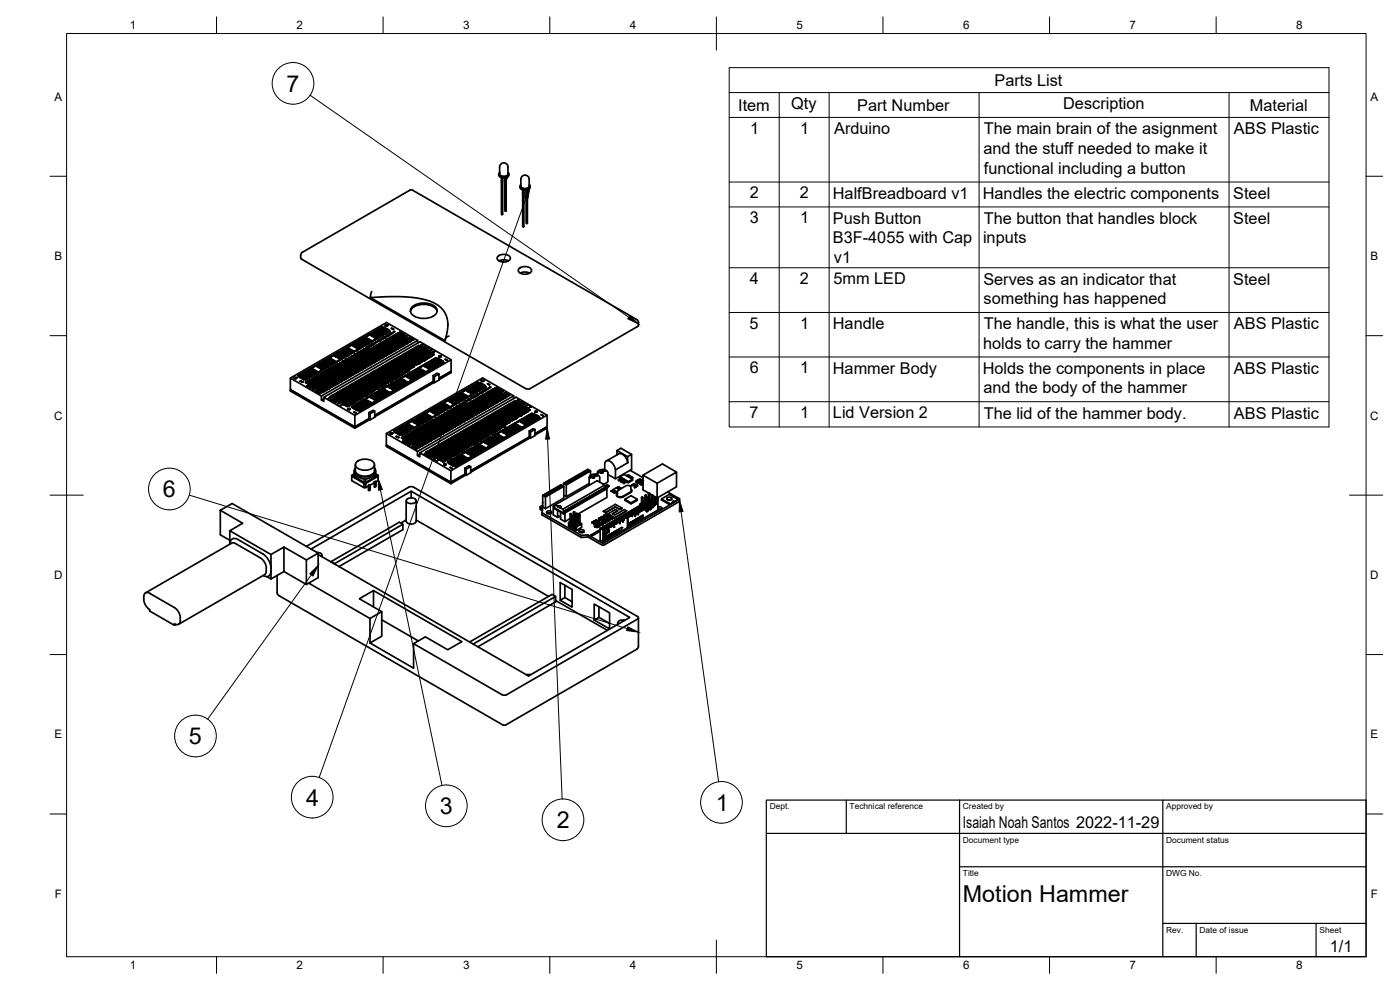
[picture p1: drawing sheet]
<svg xmlns="http://www.w3.org/2000/svg" width="420mm" height="297mm" viewBox="0 0 420 297" stroke-linecap="round" stroke-linejoin="round" font-family="sans-serif">
<defs><g id="words">
<g font-size="7">
<text x="86" y="27.5">7</text>
<text x="48.9" y="149.2">6</text>
<text x="56.7" y="223.3">5</text>
<text x="91.9" y="241.7">4</text>
<text x="132" y="244.3">3</text>
<text x="214.8" y="243.3">1</text>
<text x="167.1" y="248.5">2</text>
<text x="289" y="270.6">Motion Hammer</text>
</g>
<g font-size="4.9">
<text x="298.5" y="25.8">Parts List</text>
<text x="221.5" y="33.2">Item</text>
<text x="237.5" y="32.8">Qty</text>
<text x="257.3" y="33.2">Part Number</text>
<text x="319.1" y="32.8">Description</text>
<text x="375.1" y="33.2">Material</text>
<text x="225.2" y="40.2">1</text>
<text x="240.2" y="40.2">1</text>
<text x="250.3" y="40.2">Arduino</text>
<text x="295.2" y="40.3">The main brain of the asignment</text>
<text x="370.3" y="40.3">ABS Plastic</text>
<text x="295.2" y="46.2">and the stuff needed to make it</text>
<text x="295.3" y="52.1">functional including a button</text>
<text x="225" y="59.5">2</text>
<text x="240.1" y="59.5">2</text>
<text x="250" y="59.7">HalfBreadboard v1</text>
<text x="295" y="59.6">Handles the electric components</text>
<text x="370.1" y="59.7">Steel</text>
<text x="225" y="67">3</text>
<text x="240.2" y="67">1</text>
<text x="250" y="67.1">Push Button</text>
<text x="295.2" y="67.1">The button that handles block</text>
<text x="370.1" y="67.1">Steel</text>
<text x="250" y="73">B3F-4055 with Cap</text>
<text x="295" y="72.9">inputs</text>
<text x="250.3" y="78.8">v1</text>
<text x="225.1" y="85.2">4</text>
<text x="240.1" y="85.2">2</text>
<text x="250.1" y="85.3">5mm LED</text>
<text x="295.1" y="85.4">Serves as an indicator that</text>
<text x="370.1" y="85.4">Steel</text>
<text x="295.2" y="91.2">something has happened</text>
<text x="225" y="98.6">5</text>
<text x="240.2" y="98.7">1</text>
<text x="250" y="98.7">Handle</text>
<text x="295.2" y="98.7">The handle, this is what the user</text>
<text x="370.3" y="98.8">ABS Plastic</text>
<text x="295" y="104.6">holds to carry the hammer</text>
<text x="225" y="112">6</text>
<text x="240.2" y="112">1</text>
<text x="250" y="112.1">Hammer Body</text>
<text x="295" y="112.1">Holds the components in place</text>
<text x="370.3" y="112.2">ABS Plastic</text>
<text x="295.2" y="118">and the body of the hammer</text>
<text x="225" y="125.4">7</text>
<text x="240.2" y="125.4">1</text>
<text x="250" y="125.5">Lid Version 2</text>
<text x="295.2" y="125.6">The lid of the hammer body.</text>
<text x="370.3" y="125.6">ABS Plastic</text>
<text x="289" y="248.5">Isaiah Noah Santos 2022-11-29</text>
<text x="399.1" y="285.7">1/1</text>
</g>
<g font-size="3.5">
<text x="39" y="8.8">1</text>
<text x="89" y="8.8">2</text>
<text x="139" y="8.8">3</text>
<text x="189" y="8.8">4</text>
<text x="239" y="8.8">5</text>
<text x="289" y="8.8">6</text>
<text x="339" y="8.8">7</text>
<text x="389" y="8.8">8</text>
<text x="16.3" y="30.2">A</text>
<text x="411.3" y="30.2">A</text>
<text x="16.3" y="78">B</text>
<text x="411.3" y="78">B</text>
<text x="16.2" y="125.9">C</text>
<text x="411.2" y="125.9">C</text>
<text x="16.2" y="173.7">D</text>
<text x="411.2" y="173.7">D</text>
<text x="16.3" y="221.6">E</text>
<text x="411.3" y="221.6">E</text>
<text x="16.4" y="269.4">F</text>
<text x="411.4" y="269.4">F</text>
<text x="39" y="290.8">1</text>
<text x="89" y="290.8">2</text>
<text x="139" y="290.8">3</text>
<text x="189" y="290.8">4</text>
<text x="239" y="290.8">5</text>
<text x="289" y="290.8">6</text>
<text x="339" y="290.8">7</text>
<text x="389" y="290.8">8</text>
</g>
<g font-size="2.5">
<text x="231" y="242.9">Dept.</text>
<text x="255" y="242.9">Technical reference</text>
<text x="289" y="242.9">Created by</text>
<text x="350" y="242.9">Approved by</text>
<text x="289" y="252.8">Document type</text>
<text x="350" y="252.8">Document status</text>
<text x="289" y="262.9">Title</text>
<text x="350" y="262.9">DWG No.</text>
<text x="350" y="279.9">Rev.</text>
<text x="360" y="279.9">Date of issue</text>
<text x="396" y="279.9">Sheet</text>
</g>
</g></defs>
<!-- layer: Visible -->
<g fill="none" stroke="#000" stroke-width=".51">
<path d="M149.7 52.2a1.56 1.56 0 0 0 1.1 1.3 1.56 1.56 0 0 0 1.6-.4l.3-.9M149.9 52.2a1.45 1.45 0 0 0 2.6 0M149.9 52.2v-2.1a1.26 1.26 0 0 1 1.3-1.2 1.26 1.26 0 0 1 1.3 1.2l-.1 2.1M150 51.7l-.2 .3a1.55 1.55 0 0 0 2.5 .8l.4-.6-.1-.2M150.5 54.7v9.6l.2 .1v-9.6M150.5 53.3l.2 1v-.9M150.5 54.7v-.5l.2 .6M150.5 54.7l.2 .1M150.9 53.4v10.9l-.2 .1M151.6 53.4v9.9l.1 .1v-9.2M151.6 53.5l.1 .1M151.6 54.1l.1 .1"/>
<path d="M151.7 53.4v.8M151.9 53.3v10l-.2 .1M152.4 51.8l.3 .2M156.1 55.8a1.58 1.58 0 0 0 1 1.4 1.58 1.58 0 0 0 1.7-.5l.3-.9M156.3 55.4l-.2 .2a1.55 1.55 0 0 0 2.6 .8l.4-.5-.1-.3M156.8 52.8a1.24 1.24 0 0 1 1.3-.1 1.24 1.24 0 0 1 .7 1.1v2a1.45 1.45 0 0 1-2.5 0l.1-2.4zM156.8 57.8l.2 .1v.5M156.9 58.3v9.7l.1 .1v-9.7M156.9 57l.1 .9v-.8M156.9 57.8l-.1 .5 .2 .1M157.2 57.8v10.2l-.2 .1M157.2 57.1v.7"/>
<path d="M157.2 57.8h.1M157.9 57.7l.2 .1M157.9 57.7v9.3l.2 .1v-9.3M157.9 57.1v.6M157.9 57.2l.2 .1M158.1 57.1v.7M158.3 57v10l-.2 .1M158.8 55.5l.2 .1M90.7 75.7l32.2-18.6 .8-.1 67.4 38.9 .5 .6v1.1l-.3 .4-32.2 18.6-1 .1-67.6-38.9-.2-.3-.1-.9M90.8 75.7l-.5 .9M149.4 77a2.63 2.63 0 0 1 3.8 .3 1.79 1.79 0 0 1-2.5 1.3 1.15 1.15 0 0 1-1.2-.4 1.15 1.15 0 0 1-.1-1.2zM149.8 78.3l1.4-.4 1.4 .4"/>
<path d="M111.2 89.3l22.4 13 .2-.9 .9-.6M111.5 87.5l-.3 1.8 5-.3 5.3 .1 4.9 .5 3.4 1.1 2 1.2 1.4 1.4 .8 1.6 .4 2.6M112.6 99.7v.4l.3 .2M112.9 99.6l.6-.4 .7 .4-.7 .3zM113.3 99.8l.2-.2v.3M113.5 99.2v.4l.3 .2M113.8 99l.6-.3 .6 .3-.6 .4zM114.2 99.2l.2-.1v.3M114.4 99.7v.4l.3 .2M114.4 98.7v.4l.3 .1M114.7 98.5l.6-.3 .6 .3-.6 .4zM114.7 99.6l.6-.4 .6 .4-.6 .3z"/>
<path d="M114.9 98.1l-25.4 14.7-.1-.1M115.1 99.8l.2-.2v.3M115.1 98.7l.2-.1v.3M115.3 99.2v.4l.3 .2M115.3 98.2v.4l.3 .1M115.6 99l.6-.3 .6 .3-.6 .4zM115.7 97.7h.6M115.7 97.5h.6l-.2 .1M115.7 97.5l.1 .1-.1 .1 .5 .1M115.7 97.5l.1 .1M115.8 97.8h.1M116 99.2l.2-.1v.3"/>
<path d="M116.1 97.6l.2 .1M116.2 98.7v.4l.3 .1M116.3 97.7l-.1 .1M116.3 97.5l-.2 .1M117.1 99.4l-25.4 14.6-.2-.1M117.1 99.4l-.2-.1-25.4 14.6M117.3 100l.2 .1M117.3 100l.2 .1-.7 .1M117.3 100l.3 .1-.7 .1 .2 .2-.3-.2M117.5 98.5l.6 .3M117.5 98.5l.5 .4M117.9 99.8l.3-.4 .3 .1-.6 .3"/>
<path d="M118.1 98.8h-.1M118.2 99.5h.1M118.5 99.5l-.6 .3M119.3 100v.4l.2 .1M119.8 99.9h.2M119.8 99.8l.5-.1-.3 .3zM119.8 99.8l.3 .1zM119.8 99.9h.3M120 99.7l.2 .1M120.3 99.8l-.3 .2M123.2 93.4a4.2 4.2 0 0 1 4.8-2 3.3 3.3 0 0 1 3.2 2M123.8 92a5.6 5.6 0 0 1 7.2 .5 1.95 1.95 0 0 1-1.6 2.7 5.6 5.6 0 0 1-6-1.2 1.51 1.51 0 0 1 .4-2z"/>
<path d="M134.4 97.3l-.2 2.4-.5 1.9M155.7 80.6a2.63 2.63 0 0 1 3.8 .4 1.79 1.79 0 0 1-2.5 1.2 1.15 1.15 0 0 1-1.1-.4 1.15 1.15 0 0 1-.2-1.2zM156.1 81.9l1.4-.3 1.4 .3M87.1 113.4v3.5l19.4 11.2-19.4-11.2v.4l19.4 11.2M88.3 113.5h.7M88.3 113.3l.2 .1M88.3 113.3l.5-.1 .2 .3M88.5 113.4l-.2 .1h.7M89 113.3l-.2 .1M89.4 112.7l25.3-14.7 .2 .1-25.4 14.7zM89.6 113l.6-.3 .6 .3-.6 .4zM90.1 114.3l.7 .3z"/>
<path d="M90.1 114.3l.7 .3M90.2 112.7v.4l-.3 .1M90.4 113.2l-.2-.1v.3M90.5 112.5l.6-.3 .6 .3-.6 .4zM90.5 113.5l.6-.3 .6 .3-.6 .4zM90.8 113.8l.3-.2v.3M91.1 113.2v.4l.2 .2M91.1 112.2v.4l-.3 .1M91.3 112.7l-.2-.1v.3M91.4 112l.6-.3 .6 .3-.6 .3zM91.4 113l.6-.3 .6 .3-.6 .4zM91.7 114.7l.5 .1"/>
<path d="M91.7 113.2l.3-.1v.3M91.7 112.2l.3-.1v.2M92 114.6v.2l-.3-.1M92 112.7v.4l.2 .1M92 111.7v.4l.2 .1M92 115.8l.3 .1M92 115.8h.6l-.3 .2zM92.1 115.9h.1M92.1 115.8l.3 .1zM92.1 115.8l.3 .1M92.1 114.5l.2 .1h-.3l.1 .1M92.1 114.5l.2 .1"/>
<path d="M92.1 114.7l-.1 .2-.3-.2M92.1 114.5l.3 .1-.3 .1M92.2 114.9l.6-.1-.4 .3zM92.2 116h.1M92.2 114.9l.6-.1-.3 .2zM92.3 111.5l.6-.4 .6 .4-.6 .3zM92.3 112.5l.6-.3 .6 .3-.6 .4zM92.3 115.7l.2 .1M92.4 114.6l-.3 .1M92.5 115.9h.1M92.6 114.2l.3 .2M92.6 115.8l-.4 .2"/>
<path d="M92.6 114.2h.1M92.6 112.7l.3-.1v.3M92.6 111.7l.3-.2v.3M92.7 115.3l.6-.3 .6 .3-.6 .4zM92.7 115h.1M92.8 114.8l-.6 .2M92.8 114.8l-.3 .3-.3-.1M92.9 112.2v.4l.2 .1M92.9 111.1v.4l.2 .2M92.9 116.4h.1M92.9 116.4l.6-.3-.2 .1 .2 .1-.2 .2zM93 114l.2 .1"/>
<path d="M93 115.5l.3-.1v.3M93 114l.2 .1-.6 .1M93 114l.3 .1-.6 .1 .2 .1M93 114.4l.3 .1 .2-.1-.2-.2 .4 .1-.3 .2zM93 116.4h.1M93.2 111l.6-.4 .6 .4-.6 .3zM93.2 112l.6-.3 .6 .3-.6 .3zM93.2 114.3l.3 .1M93.3 115v.4l.2 .1M93.3 114.1l-.6 .1M93.5 113.7l.4 .1M93.5 116.3l-.4 .1"/>
<path d="M93.5 113.7h.1M93.5 116.1l-.2 .1M93.5 116.3l-.5 .1M93.5 112.2l.3-.1v.2M93.5 111.2l.3-.2v.3M93.6 114.8l.6-.3 .6 .3-.6 .4zM93.6 115.9l.6-.4 .6 .4-.6 .3zM93.7 114.3h-.4M93.7 114.3l-.6 .2M93.8 111.7v.4l.2 .1M93.8 110.6v.4l.2 .2M93.9 116.9l.2 .1"/>
<path d="M93.9 113.5h.2M93.9 115l.3-.1v.3M93.9 116l.3-.1v.3M93.9 113.5h.2l-.6 .2M93.9 113.5h.3l-.6 .2 .2 .2-.3-.2M93.9 113.9h.5M93.9 113.9h.1M94 113.9l.6-.1-.3 .3zM94 113.9h.3M94 114h.1M94.1 111.5l.6-.4 .6 .4-.6 .3zM94.2 114.5v.4l.2 .1"/>
<path d="M94.2 115.5v.4l.2 .1M94.2 113.5l-.6 .2M94.2 113.8h.1M94.3 113.7l.3 .1zM94.3 113.8h.3M94.4 113.2l.3 .1zM94.4 116.8l-.4-.1-.1 .2h.5M94.4 113.1v.1M94.4 116.8l-.4 .1M94.4 111.7l.3-.2v.3M94.5 114.3l.6-.4 .6 .4-.6 .3zM94.5 115.3l.6-.3 .6 .3-.6 .4z"/>
<path d="M94.5 116.4l.6-.4 .6 .4-.6 .3zM94.6 113.8l-.2 .1M94.7 111.1v.4l.2 .2M94.8 117.4l.2 .1M94.8 117.4l.8-.1-.6 .3zM94.8 112.9l.2 .1M94.8 114.5l.3-.2v.3M94.8 115.5l.3-.1v.3M94.8 116.6l.3-.2v.3M94.8 112.9l.2 .2h-.6M94.9 112.9l.2 .2-.6 .1 .2 .1M94.9 112.9h-.1"/>
<path d="M95 117.5v.1M95 109.9l.6-.3 .6 .3-.6 .4zM95.1 113.9v.4l.2 .2M95.1 115v.4l.2 .1M95.1 116v.4l.2 .2M95.1 113l-.6 .2M95.2 117.4h-.4M95.2 113.1l.3 .2M95.2 112.7l.4 .1M95.3 117.3v.1M95.3 110.1l.3-.1v.3M95.4 113.8l.5-.4 .7 .4-.7 .3z"/>
<path d="M95.4 114.8l.5-.3 .7 .3-.7 .4zM95.4 115.9l.5-.4 .7 .4-.7 .3zM95.4 116.9l.5-.4 .7 .4-.7 .3zM95.5 113.3l-.2-.2 .3 .2-.8 .1M95.5 113.3l-.7 .1M95.6 109.6v.4l.2 .1M95.6 117.3l-.6 .3M95.6 113.3l-.8 .1M95.7 117.9l.2 .1M95.7 117.9h.5l-.4-.1v.3zM95.7 112.4l.2 .1M95.7 112.4l.2 .1-.7 .2"/>
<path d="M95.7 112.4l.3 .2-.6 .1 .2 .1-.4-.1M95.7 114l.2-.2v.3M95.7 115l.2-.1v.3M95.7 116l.2-.1v.3M95.7 117.1l.2-.1v.2M95.8 112.9h.1M95.8 113h.1M95.9 112.8h.6h-.5l.2 .1-.1 .1-.3-.1zM95.9 117.8l.2 .1zM95.9 117.8l.2 .1M95.9 109.4l.6-.3 .6 .3-.6 .4zM95.9 110.4l.6-.3 .6 .3-.6 .4z"/>
<path d="M95.9 118.1h.1M95.9 113.4v.4l.3 .2M95.9 114.5v.4l.3 .1M95.9 115.5v.4l.3 .1M95.9 116.5v.5l.3 .1M96 112.8h.5M96 112.5l-.6 .2M96 112.5h.1M96.1 118h.1M96.2 112.1l.3 .2zM96.2 112.9h-.4M96.2 112.1h.1"/>
<path d="M96.2 117.9h-.5M96.2 110.6l.3-.1v.3M96.2 109.6l.3-.1v.3M96.2 113.2l.7-.3 .6 .3-.6 .4zM96.2 114.3l.7-.4 .6 .4-.6 .3zM96.2 115.3l.7-.3 .6 .3-.6 .4zM96.2 116.4l.7-.4 .6 .4-.6 .3zM96.2 117.4l.7-.3 .6 .3-.6 .4zM96.5 118.8v1.2l.7 .4v-1.2M96.5 110.1v.4l.2 .1M96.5 109.1v.4l.2 .1M96.6 111.9l.2 .1"/>
<path d="M96.6 113.5l.3-.2v.3M96.6 114.5l.3-.2v.3M96.6 115.5l.3-.1v.3M96.6 116.6l.3-.2v.3M96.6 111.9l.2 .1-.6 .1M96.7 111.9l.2 .1-.6 .1 .2 .2M96.7 111.9h-.1M96.8 108.9l.6-.4 .6 .4-.6 .3zM96.8 109.9l.6-.3 .6 .3-.6 .4zM96.9 112.2l.1 .2M96.9 112.9v.4l.2 .2M96.9 113.9v.4l.2 .2"/>
<path d="M96.9 115v.4l.2 .1M96.9 116v.4l.2 .2M96.9 117.1v.4l-.3 .1M96.9 112.2h.5h-.4M96.9 112.2l.1 .2h-.4M96.9 112l-.6 .1M97 112.2h.4M97 112.2v.3l-.4-.1M97 111.6l.4 .2M97.1 112.4h-.5M97.1 117.6l-.2-.1v.3M97.1 110.1l.3-.1v.3"/>
<path d="M97.1 109.1l.3-.1v.2M97.2 112.7l.5-.3 .7 .3-.7 .4zM97.2 113.8l.5-.4 .7 .4-.7 .3zM97.2 114.8l.5-.3 .7 .3-.7 .4zM97.2 115.9l.5-.4 .7 .4-.7 .3zM97.2 116.9l.5-.4 .7 .4-.7 .3zM97.2 119.6l-.7 .4M97.4 109.6v.4l.2 .1M97.4 108.5v.5l.2 .1M97.5 111.4l.2 .1M97.5 111.4l.2 .1-.7 .1M97.5 111.4l.3 .1-.6 .1 .2 .2-.4-.2"/>
<path d="M97.5 112.9l.2-.1v.3M97.5 114l.2-.2v.3M97.5 115l.2-.1v.3M97.5 116l.2-.1v.3M97.6 111.7h.7l-.6 .3zM97.6 111.7l.2 .2M97.7 108.4l.6-.4 .6 .4-.6 .3zM97.7 109.4l.6-.3 .6 .3-.6 .4zM97.7 111.8l.4-.1zM97.7 112h.1M97.7 112.4v.4l.3 .1M97.7 113.4v.4l.3 .2"/>
<path d="M97.7 114.5v.4l.3 .1M97.7 115.5v.4l.3 .1M97.7 116.5v.5l-.2 .1M97.8 111.5l-.6 .1M97.8 111.5h.1M97.9 111.9v.1M98 111.1l.3 .2M98 111.9l-.3 .1M98 117.1l-.3-.1v.2M98 109.6l.3-.1v.3M98 108.6l.3-.2v.3M98 112.2l.7-.3 .6 .3-.6 .4z"/>
<path d="M98 113.2l.7-.3 .6 .3-.6 .4zM98 114.3l.7-.4 .6 .4-.6 .3zM98 115.3l.7-.3 .6 .3-.6 .4zM98 116.4l.7-.4 .6 .4-.6 .3zM98.1 111.7l-.4 .1M98.3 111.7l-.4 .2M98.3 109.1v.4l.2 .1M98.3 108v.4l.2 .2M98.4 111.3h.5M98.4 110.9l.2 .1M98.4 112.4l.3-.1v.3M98.4 113.5l.3-.2v.3"/>
<path d="M98.4 114.5l.3-.2v.3M98.4 115.5l.3-.1v.3M98.4 116.6l.3-.2v.3M98.4 110.9l.2 .1-.6 .1M98.4 110.9l.3 .1-.6 .1 .2 .1M98.6 107.9l.6-.4 .6 .4-.6 .3zM98.6 108.9l.6-.4 .6 .4-.6 .3zM98.7 111.2l.1 .1M98.7 111.9v.4l.2 .1M98.7 112.9v.4l.2 .2M98.7 113.9v.4l.2 .2M98.7 115v.4l.2 .1"/>
<path d="M98.7 116v.4l.2 .2M98.7 111l-.6 .1M98.8 119.4v.1M98.8 111.3v.1l-.4-.1M98.8 111.1l.2 .1h-.3v.2l-.3-.1M98.8 110.6l.4 .1M98.8 119.5l.4-.1-.2 .1M98.8 119.5l-.3 .1M98.9 109.1l.3-.1v.2M98.9 108.1l.3-.2v.3M99 111.7l.5-.4 .7 .4-.7 .3zM99 112.7l.5-.3 .7 .3-.7 .4z"/>
<path d="M99 113.8l.5-.4 .7 .4-.7 .3zM99 114.8l.5-.3 .7 .3-.7 .4zM99 115.9l.5-.4 .7 .4-.7 .3zM99 119.5l-.5 .1M99 111.2l-.2-.1 .3 .1-.3 .1M99 119l.6-.4 .6 .4-.6 .3zM99.1 111.2l-.3 .1M99.2 108.5v.5l.2 .1M99.2 107.5v.4l.2 .2M99.2 119.4l-.2 .1M99.3 110.8l.3 .2M99.3 110.8h.1"/>
<path d="M99.3 110.3l.2 .1M99.3 111.9l.2-.1v.2M99.3 112.9l.2-.1v.3M99.3 114l.2-.2v.3M99.3 115l.2-.1v.3M99.3 116l.2-.1v.3M99.3 110.3l.2 .2-.7 .1M99.3 110.3l.3 .2-.6 .1 .2 .2-.4-.2M99.5 108.4l.6-.4 .6 .4-.6 .3zM99.5 111.3v.5l.3 .1M99.5 112.4v.4l.3 .1M99.5 113.4v.4l.3 .2"/>
<path d="M99.5 114.5v.4l.3 .1M99.5 115.5v.4l.3 .1M99.6 110.5l-.6 .1M99.6 118.6v.4l-.2 .2M99.6 110.4v.1M99.7 110.6l.2 .1M99.7 110.6l.2 .1-.6 .1M99.7 110.6l.3 .1-.6 .1 .2 .2-.3-.2M99.8 110.1l.3 .1M99.8 110v.1M99.8 108.6l.3-.2v.3M99.8 120h.1"/>
<path d="M99.8 120l-.3 .1M99.8 111.2l.7-.4 .5 .4-.5 .3zM99.8 112.2l.7-.3 .5 .3-.5 .4zM99.8 113.2l.7-.3 .5 .3-.5 .4zM99.8 114.3l.7-.4 .5 .4-.5 .3zM99.8 115.3l.7-.3 .5 .3-.5 .4zM99.9 119.2l-.3-.2v.3M99.9 119.5l.6-.3 .6 .3-.6 .4zM99.9 118.5l.6-.4 .6 .4-.6 .3zM100 110.7l-.6 .1M100 110.7h.1M100.1 108v.4l.2 .2"/>
<path d="M100.2 109.8l.2 .1M100.2 111.4l.3-.2v.3M100.2 112.4l.3-.1v.3M100.2 113.5l.3-.2v.3M100.2 114.5l.3-.2v.3M100.2 115.5l.3-.1v.3M100.2 109.8l.2 .1-.6 .1M100.2 109.8l.3 .1-.6 .2 .2 .1M100.4 106.8l.6-.3 .6 .3-.6 .4zM100.5 110.8v.4l.2 .2M100.5 111.9v.4l.2 .1M100.5 112.9v.4l.2 .2"/>
<path d="M100.5 113.9v.4l.2 .2M100.5 115v.4l.2 .1M100.5 109.9l-.6 .2M100.5 119.2v.4l-.2 .1M100.5 118.1v.4l-.2 .2M100.6 110.1h.2M100.6 109.5l.4 .2M100.6 110.1h.3l-.6 .3 .5-.3M100.7 107l.3-.1v.3M100.8 110.7l.5-.4 .6 .4-.6 .3zM100.8 111.7l.5-.4 .6 .4-.6 .3zM100.8 112.7l.5-.3 .6 .3-.6 .4z"/>
<path d="M100.8 113.8l.5-.4 .6 .4-.6 .3zM100.8 114.8l.5-.3 .6 .3-.6 .4zM100.8 119.7l-.3-.1v.3M100.8 118.7l-.3-.2v.3M100.8 119l.6-.4 .6 .4-.6 .3zM100.8 118l.6-.4 .6 .4-.6 .3zM100.9 110.1l-.6 .3M101 106.5v.4l.2 .1M101.1 109.3l.2 .1zM101.1 110.9l.2-.2v.3M101.1 111.9l.2-.1v.2M101.1 112.9l.2-.1v.3"/>
<path d="M101.1 114l.2-.2v.3M101.1 115l.2-.1v.3M101.1 109.3l.3 .1-.6 .1 .2 .2-.4-.2M101.1 109.8h.1M101.2 109.7l.6-.1-.4 .3zM101.2 109.8l.5-.2zM101.3 106.3l.6-.4 .6 .4-.6 .3zM101.3 107.3l.6-.3 .6 .3-.6 .4zM101.3 109.3l-.7 .2M101.3 110.3v.4l.3 .2M101.3 111.3v.5l.3 .1M101.3 112.4v.4l.3 .1"/>
<path d="M101.3 113.4v.4l.3 .2M101.3 114.5v.4l.3 .1M101.4 109.4l-.6 .1M101.4 119.7v.4l-.2 .1M101.4 118.6v.4l-.2 .2M101.4 117.6v.4l-.2 .2M101.4 109.4h.1M101.6 107.5l.3-.1v.3M101.6 106.5l.3-.2v.3M101.6 110.1l.6-.3 .6 .3-.6 .4zM101.6 111.2l.6-.4 .6 .4-.6 .3zM101.6 112.2l.6-.3 .6 .3-.6 .4z"/>
<path d="M101.6 113.2l.6-.3 .6 .3-.6 .4zM101.6 114.3l.6-.4 .6 .4-.6 .3zM101.7 119.2l-.3-.2v.3M101.7 118.2l-.3-.2v.3M101.7 119.5l.6-.3 .6 .3-.6 .4zM101.7 118.5l.6-.4 .6 .4-.6 .3zM101.7 117.4l.6-.3 .6 .3-.6 .4zM101.7 109.6l-.5 .2M101.8 109.7l-.3 .2-.4-.1M101.8 109.6v.1M101.9 107v.4l.2 .1M101.9 105.9v.4l.2 .2"/>
<path d="M102 108.8h.2M102 108.8h.3l-.6 .3 .5-.3zM102 109.2h.5h-.3l.2-.2 .3 .1-.3 .3zM102 109.2v.1M102 110.3l.2-.1v.3M102 111.4l.2-.2v.3M102 112.4l.2-.1v.3M102 113.5l.2-.2v.3M102 114.5l.2-.2v.3M102.2 105.8l.6-.4 .6 .4-.6 .3zM102.2 106.8l.6-.3 .6 .3-.6 .4zM102.2 109.1l.3 .1"/>
<path d="M102.2 109.8v.4l.3 .1M102.2 110.8v.4l.3 .2M102.2 111.9v.4l.3 .1M102.2 112.9v.4l.3 .2M102.2 113.9v.4l.3 .2M102.3 108.8l-.6 .3M102.3 119.2v.4l-.2 .1M102.3 118.1v.4l-.2 .2M102.3 117.1v.4l-.2 .2M102.5 107l.3-.1v.3M102.5 106l.3-.2v.3M102.6 109.6l.5-.3 .6 .3-.6 .4z"/>
<path d="M102.6 110.7l.5-.4 .6 .4-.6 .3zM102.6 111.7l.5-.4 .6 .4-.6 .3zM102.6 112.7l.5-.3 .6 .3-.6 .4zM102.6 113.8l.5-.4 .6 .4-.6 .3zM102.6 119.7l-.3-.1v.3M102.6 118.7l-.3-.2v.3M102.6 117.7l-.3-.2v.3M102.6 119l.6-.4 .6 .4-.6 .3zM102.6 118l.6-.4 .6 .4-.6 .3zM102.6 116.9l.6-.3 .6 .3-.6 .4zM102.6 109.1h-.3M102.7 109.1l-.4 .3-.3-.1"/>
<path d="M102.8 106.5v.4l.2 .1M102.8 105.4v.4l.2 .2M102.9 108.3h.2M102.9 108.3h.3l-.6 .3 .5-.3zM102.9 109.8l.2-.1v.3M102.9 110.9l.2-.2v.3M102.9 111.9l.2-.1v.2M102.9 112.9l.2-.1v.3M102.9 114l.2-.2v.3M102.9 108.7l.5 .1M102.9 108.7l.7-.1-.4 .3zM103 108.8h.1"/>
<path d="M103 108.7h.3M103.1 105.3l.6-.4 .6 .4-.6 .3zM103.1 106.3l.6-.4 .6 .4-.6 .3zM103.1 109.3v.4l.3 .1M103.1 110.3v.4l.3 .2M103.1 111.3v.5l.3 .1M103.1 112.4v.4l.3 .1M103.1 113.4v.4l.3 .2M103.2 108.3l-.6 .3M103.2 119.7v.4l-.2 .1M103.2 118.6v.4l-.2 .2M103.2 117.6v.4l-.2 .2"/>
<path d="M103.2 116.6v.4l-.2 .1M103.2 108.6h.1M103.3 108.6h.2M103.4 106.5l.3-.2v.3M103.4 105.5l.3-.2v.3M103.4 109.1l.6-.3 .6 .3-.6 .4zM103.4 110.1l.6-.3 .6 .3-.6 .4zM103.4 111.2l.6-.4 .6 .4-.6 .3zM103.4 112.2l.6-.3 .6 .3-.6 .4zM103.4 113.2l.6-.3 .6 .3-.6 .4zM103.5 119.2l-.3-.2v.3M103.5 118.2l-.3-.2v.3"/>
<path d="M103.5 117.1l-.3-.1v.3M103.5 119.5l.6-.3 .6 .3-.6 .4zM103.5 118.5l.6-.4 .6 .4-.6 .3zM103.5 117.4l.6-.3 .6 .3-.6 .4zM103.5 116.4l.6-.3 .6 .3-.6 .3zM103.6 108.6l-.2 .1M103.7 105.9v.4l.2 .2M103.7 104.9v.4l.2 .2M103.8 107.8h.1M103.8 107.8h.3l-.6 .3 .5-.3zM103.8 109.3l.2-.1v.3M103.8 110.3l.2-.1v.3"/>
<path d="M103.8 111.4l.2-.2v.3M103.8 112.4l.2-.1v.3M103.8 113.5l.2-.2v.3M103.9 104.7l.7-.3 .6 .3-.6 .4zM103.9 105.8l.7-.4 .6 .4-.6 .3zM104 108.8v.4l.3 .1M104 109.8v.4l.3 .1M104 110.8v.4l.3 .2M104 111.9v.4l.3 .1M104 112.9v.4l.3 .2M104.1 107.8l-.6 .3M104.1 119.2v.4l-.2 .1"/>
<path d="M104.1 118.1v.4l-.2 .2M104.1 117.1v.4l-.2 .2M104.1 116.1v.4l-.2 .1M104.2 107.9l.3 .2M104.3 106l.3-.2v.3M104.3 105l.3-.2v.3M104.3 108.6l.6-.4 .6 .4-.6 .3zM104.3 109.6l.6-.3 .6 .3-.6 .4zM104.3 110.7l.6-.4 .6 .4-.6 .3zM104.3 111.7l.6-.4 .6 .4-.6 .3zM104.3 112.7l.6-.3 .6 .3-.6 .4zM104.4 119.7l-.3-.1v.3"/>
<path d="M104.4 118.7l-.3-.2v.3M104.4 117.7l-.3-.2v.3M104.4 116.6l-.3-.1v.2M104.4 119l.6-.4 .6 .4-.6 .3zM104.4 118l.6-.4 .6 .4-.6 .3zM104.4 116.9l.6-.3 .6 .3-.6 .4zM104.4 115.9l.6-.4 .6 .4-.6 .3zM104.5 108.1l-.3-.2 .4 .2M104.5 108.1l-.7 .2M104.6 105.4v.4l.2 .2M104.6 104.4v.4l.2 .2M104.6 108.1l-.8 .2"/>
<path d="M104.7 107.3h.2M104.7 108.8l.2-.1v.2M104.7 109.8l.2-.1v.3M104.7 110.9l.2-.2v.3M104.7 111.9l.2-.1v.2M104.7 112.9l.2-.1v.3M104.8 107.7h.4M104.8 107.7l.7-.1h-.5l.2 .1-.1 .1zM104.9 105.3l.6-.4 .6 .4-.6 .3zM104.9 107.3l-.4 .3M104.9 108.2v.5l.3 .1M104.9 109.3v.4l.3 .1"/>
<path d="M104.9 110.3v.4l.3 .2M104.9 111.3v.5l.3 .1M104.9 112.4v.4l.3 .1M105 107.6h.5M105 107.3l-.6 .3M105 119.7v.4l-.2 .1M105 118.6v.4l-.2 .2M105 117.6v.4l-.2 .2M105 116.6v.4l-.2 .1M105 115.5v.4l-.2 .2M105.1 107.7h-.3M105.2 105.5l.3-.2v.3"/>
<path d="M105.2 108.1l.6-.4 .6 .4-.6 .3zM105.2 109.1l.6-.3 .6 .3-.6 .4zM105.2 110.1l.6-.3 .6 .3-.6 .4zM105.2 111.2l.6-.4 .6 .4-.6 .3zM105.2 112.2l.6-.3 .6 .3-.6 .4zM105.2 119.2l-.2-.2v.3M105.2 118.2l-.2-.2v.3M105.2 117.1l-.2-.1v.3M105.2 116.1l-.2-.2v.3M105.3 119.5l.6-.3 .6 .3-.6 .4zM105.3 118.5l.6-.4 .6 .4-.6 .3zM105.3 117.4l.6-.3 .6 .3-.6 .4z"/>
<path d="M105.3 116.4l.6-.3 .6 .3-.6 .3zM105.3 115.4l.6-.4 .6 .4-.6 .3zM105.5 104.9v.4l.2 .2M105.6 106.8h.1M105.6 108.3l.2-.2v.3M105.6 109.3l.2-.1v.3M105.6 110.3l.2-.1v.3M105.6 111.4l.2-.2v.3M105.6 112.4l.2-.1v.3M105.7 103.7l.7-.3 .6 .3-.6 .3zM105.7 106.8l-.3 .3M105.8 107l.2 .2h-.4h.5"/>
<path d="M105.8 107l.2 .2M105.8 107.7v.4l.3 .2M105.8 108.8v.4l.3 .1M105.8 109.8v.4l.3 .1M105.8 110.8v.4l.3 .2M105.8 111.9v.4l.3 .1M105.8 107h.6h-.4M105.9 106.8l-.6 .2M105.9 119.2v.4l-.2 .1M105.9 118.1v.4l-.2 .2M105.9 117.1v.4l-.2 .2M105.9 116.1v.4l-.2 .1"/>
<path d="M105.9 115v.4l-.2 .2M106 107h.4M106 107v.3l-.4-.1M106.1 103.9l.3-.1v.2M106.1 107.6l.6-.4 .6 .4-.6 .3zM106.1 108.6l.6-.4 .6 .4-.6 .3zM106.1 109.6l.6-.3 .6 .3-.6 .4zM106.1 110.7l.6-.4 .6 .4-.6 .3zM106.1 111.7l.6-.4 .6 .4-.6 .3zM106.2 119.7l-.3-.1v.3M106.2 118.7l-.3-.2v.3M106.2 117.7l-.3-.2v.3"/>
<path d="M106.2 116.6l-.3-.1v.2M106.2 115.6l-.3-.2v.3M106.2 119l.6-.4 .6 .4-.6 .3zM106.2 118l.6-.4 .6 .4-.6 .3zM106.2 116.9l.6-.3 .6 .3-.6 .4zM106.2 115.9l.6-.4 .6 .4-.6 .3zM106.2 114.9l.6-.4 .6 .4-.6 .3zM106.2 120h.1M106.4 103.4v.4l.2 .1M106.5 106.2l.2 .1M106.5 106.2h.3l-.6 .3 .5-.2zM106.5 107.8l.2-.2v.3"/>
<path d="M106.5 108.8l.2-.1v.2M106.5 109.8l.2-.1v.3M106.5 110.9l.2-.2v.3M106.5 111.9l.2-.1v.2M106.5 106.6l.8-.1-.6 .3zM106.5 106.6l.3 .1M106.7 103.2l.6-.4 .6 .4-.6 .3zM106.7 104.2l.6-.3 .6 .3-.6 .4zM106.7 119.8l.2 .1M106.7 119.8l.2 .1-.7 .1M106.7 106.6l.4-.1zM106.7 119.7l.2 .3h-.6l.3 .2-.4-.2"/>
<path d="M106.7 119.7v.1M106.7 107.2v.4l.3 .2M106.7 108.2v.5l.3 .1M106.7 109.3v.4l.3 .1M106.7 110.3v.4l.3 .2M106.7 111.3v.5l.3 .1M106.8 106.2l-.6 .3M106.8 118.6v.4l-.2 .2M106.8 117.6v.4l-.2 .2M106.8 116.6v.4l-.2 .1M106.8 115.5v.4l-.2 .2M106.8 114.5v.4l-.2 .1"/>
<path d="M106.9 106.8h.1M107 106.8h-.3M107 119.9l-.7 .1M107 104.4l.3-.1v.3M107 103.4l.3-.2v.3M107 107l.6-.3 .6 .3-.6 .4zM107 108.1l.6-.4 .6 .4-.6 .3zM107 109.1l.6-.3 .6 .3-.6 .4zM107 110.1l.6-.3 .6 .3-.6 .4zM107 111.2l.6-.4 .6 .4-.6 .3zM107 119.2l-.2-.2v.3M107 118.2l-.2-.2v.3"/>
<path d="M107 117.1l-.2-.1v.3M107 116.1l-.2-.2v.3M107 115l-.2-.1v.3M107.1 106.5l-.4 .1M107.1 120l.2 .1M107.1 119.5l.4 .1M107.1 118.5l.6-.4 .6 .4-.6 .3zM107.1 117.4l.6-.3 .6 .3-.6 .4zM107.1 116.4l.6-.3 .6 .3-.6 .3zM107.1 115.4l.6-.4 .6 .4-.6 .3zM107.1 114.3l.6-.3 .6 .3-.6 .4zM107.3 103.9v.4l.2 .1"/>
<path d="M107.3 102.8v.4l.2 .2M107.3 106.5l-.4 .2M107.4 105.7l.1 .1M107.4 107.2l.2-.1v.3M107.4 108.3l.2-.2v.3M107.4 109.3l.2-.1v.3M107.4 110.3l.2-.1v.3M107.4 111.4l.2-.2v.3M107.4 105.7h.3l-.6 .3 .4-.3zM107.5 102.7l.7-.4 .6 .4-.6 .3zM107.5 103.7l.7-.3 .6 .3-.6 .3zM107.5 119.3h.3"/>
<path d="M107.5 119.3l.3 .1-.7 .1M107.5 119.3l.4 .1-.6 .1 .1 .2-.3-.2M107.6 119.7h.5h-.4M107.6 119.7h.1M107.6 106.7v.4l.3 .1M107.6 107.7v.4l.3 .2M107.6 108.8v.4l.3 .1M107.6 109.8v.4l.3 .1M107.6 110.8v.4l.3 .2M107.6 119.7l.7-.1h-.4l.2 .1-.2 .2zM107.7 106l.1 .2-.4-.1M107.7 105.7l-.6 .3"/>
<path d="M107.7 118.1v.4l-.3 .2M107.7 117.1v.4l-.3 .2M107.7 116.1v.4l-.3 .1M107.7 115v.4l-.3 .2M107.7 114v.4l-.3 .1M107.7 106v.2l-.3-.1M107.8 106.1l-.1 .2-.3-.2M107.8 105.9l.2 .1M107.8 105.9l.3 .1-.3 .1M107.8 105.9l.2 .1h-.3M107.8 119.6h.5M107.9 119.4l-.7 .1"/>
<path d="M107.9 119.3v.1M107.9 103.9l.3-.1v.2M107.9 102.9l.3-.2v.3M107.9 106.5l.6-.3 .6 .3-.6 .4zM107.9 107.6l.6-.4 .6 .4-.6 .3zM107.9 108.6l.6-.4 .6 .4-.6 .3zM107.9 109.6l.6-.3 .6 .3-.6 .4zM107.9 110.7l.6-.4 .6 .4-.6 .3zM107.9 118.7l-.2-.2v.3M107.9 117.7l-.2-.2v.3M107.9 116.6l-.2-.1v.2M107.9 115.6l-.2-.2v.3"/>
<path d="M107.9 114.5l-.2-.1v.3M108 119l.7-.2-.2-.1 .3 .1-.7 .2 .2 .2zM108 118l.6-.4 .6 .4-.6 .3zM108 116.9l.6-.3 .6 .3-.6 .4zM108 115.9l.6-.4 .6 .4-.6 .3zM108 114.9l.6-.4 .6 .4-.6 .3zM108 113.8l.6-.3 .6 .3-.6 .4zM108 119.8h.1M108.1 106l-.3 .1M108.2 103.4v.4l.2 .1M108.2 102.3v.4l.2 .2M108.2 119.6h.1"/>
<path d="M108.2 105.6l.4 .2M108.3 105.2h.1M108.3 105.2h.3l-.6 .3 .5-.3zM108.3 105.6h-.1M108.3 106.7l.2-.1v.3M108.3 107.8l.2-.2v.3M108.3 108.8l.2-.1v.2M108.3 109.8l.2-.1v.3M108.3 110.9l.2-.2v.3M108.4 119.2h.5M108.5 102.2l.6-.4 .5 .4-.5 .3zM108.5 103.2l.6-.4 .5 .4-.5 .3z"/>
<path d="M108.5 118.7l.2 .1M108.5 118.7h.1M108.5 106.2v.4l.3 .1M108.5 107.2v.4l.3 .2M108.5 108.2v.5l.3 .1M108.5 109.3v.4l.3 .1M108.5 110.3v.4l.3 .2M108.6 105.2l-.6 .3M108.6 117.6v.4l-.2 .2M108.6 116.6v.4l-.2 .1M108.6 115.5v.4l-.2 .2M108.6 114.5v.4l-.2 .1"/>
<path d="M108.6 113.5v.4l-.2 .1M108.7 105.4l.2 .1M108.7 105.4l.2 .1-.6 .1M108.7 105.4l.3 .1-.6 .1 .2 .2-.4-.2M108.7 119.1l.2 .1M108.7 119.1h.5h-.4M108.7 119.1l.1 .2-.4-.1M108.8 118.8l-.7 .2M108.8 103.4l.3-.2v.3M108.8 102.3l.3-.1v.3M108.8 119.1h.4M108.8 119.1l.1 .2-.5-.1"/>
<path d="M108.8 106l.6-.4 .6 .4-.6 .3zM108.8 107l.6-.3 .6 .3-.6 .4zM108.8 108.1l.6-.4 .6 .4-.6 .3zM108.8 109.1l.6-.3 .6 .3-.6 .4zM108.8 110.1l.6-.3 .6 .3-.6 .4zM108.8 118.2l-.2-.2v.3M108.8 117.1l-.2-.1v.3M108.8 116.1l-.2-.2v.3M108.8 115l-.2-.1v.3M108.8 114l-.2-.1v.3M108.9 118.5l.4 .1M108.9 117.4l.6-.3 .6 .3-.6 .4z"/>
<path d="M108.9 116.4l.6-.3 .6 .3-.6 .3zM108.9 115.4l.6-.4 .6 .4-.6 .3zM108.9 114.3l.6-.3 .6 .3-.6 .4zM108.9 113.3l.6-.3 .6 .3-.6 .3zM108.9 119.2h.1M109 105l.2-.4 .3 .1-.5 .3M109 105.5l-.6 .1M109 105.5h.1M109.1 102.8v.4l.2 .2M109.1 101.8v.4l.2 .1M109.2 104.7h.1M109.2 106.2l.2-.1v.2"/>
<path d="M109.2 107.2l.2-.1v.3M109.2 108.3l.2-.2v.3M109.2 109.3l.2-.1v.3M109.2 110.3l.2-.1v.3M109.3 101.6l.6-.3 .7 .3-.7 .4zM109.3 102.7l.6-.4 .7 .4-.7 .3zM109.3 118.2l.3 .1M109.3 118.2l.3 .1-.7 .2M109.3 118.2l.4 .1-.7 .2 .2 .1-.3-.1M109.4 118.6l.7-.1-.5 .3zM109.4 118.6l.2 .1M109.4 105.6v.5l.3 .1"/>
<path d="M109.4 106.7v.4l.3 .1M109.4 107.7v.4l.3 .2M109.4 108.8v.4l.3 .1M109.4 109.8v.4l.3 .1M109.5 104.7l-.6 .3M109.5 117.1v.4l-.3 .2M109.5 116.1v.4l-.3 .1M109.5 115v.4l-.3 .2M109.5 114v.4l-.3 .1M109.5 113v.4l-.3 .1M109.5 118.6h.5zM109.6 104.9l.1 .1"/>
<path d="M109.6 104.9h.3l-.5 .3M109.6 104.9h.1M109.7 118.3l-.7 .2M109.7 118.3h.1M109.7 102.9l.2-.2v.3M109.7 101.8l.2-.1v.3M109.7 105.5l.6-.4 .6 .4-.6 .3zM109.7 106.5l.6-.3 .6 .3-.6 .4zM109.7 107.6l.6-.4 .6 .4-.6 .3zM109.7 108.6l.6-.4 .6 .4-.6 .3zM109.7 109.6l.6-.3 .6 .3-.6 .4zM109.7 117.7l-.2-.2v.3"/>
<path d="M109.7 116.6l-.2-.1v.2M109.7 115.6l-.2-.2v.3M109.7 114.5l-.2-.1v.3M109.7 113.5l-.2-.1v.2M109.7 104.9l-.3 .3M109.8 118.8h.1M109.8 117.9l.6-.1-.1-.1 .3 .1-.7 .1 .2 .2zM109.8 116.9l.6-.3 .6 .3-.6 .4zM109.8 115.9l.6-.4 .6 .4-.6 .3zM109.8 114.9l.6-.4 .6 .4-.6 .3zM109.8 113.8l.6-.3 .6 .3-.6 .4zM109.8 112.8l.6-.4 .6 .4-.6 .3z"/>
<path d="M109.8 118.8h-.3M109.9 119.9v.4l-.3 .2M109.9 104.9l-.6 .3M109.9 102.3v.4l.3 .2M109.9 101.3v.4l.3 .1M109.9 118.6h-.4M110.1 104.1l.1 .1M110.1 104.1l.3 .1-.6 .2 .5-.2zM110.1 105.7l.2-.2v.3M110.1 106.7l.2-.1v.3M110.1 107.8l.2-.2v.3M110.1 108.8l.2-.1v.2"/>
<path d="M110.1 109.8l.2-.1v.3M110.1 118.5l-.3 .2M110.1 104.6h.1M110.2 104.5l.6-.1-.4 .3zM110.2 104.6l.5-.2zM110.2 102.2l.6-.4 .6 .4-.6 .3zM110.2 118.2h.5M110.2 117.7l.3 .1M110.3 105.1v.4l.3 .2M110.3 106.2v.4l.3 .1M110.3 107.2v.4l.3 .2M110.3 108.2v.5l.3 .1"/>
<path d="M110.3 109.3v.4l.3 .1M110.4 104.2l-.6 .2M110.4 116.6v.4l-.2 .1M110.4 115.5v.4l-.2 .2M110.4 114.5v.4l-.2 .1M110.4 113.5v.4l-.2 .1M110.4 112.4v.4l-.2 .2M110.5 118.1l.1 .1M110.6 117.8l-.7 .1M110.6 118v.2h-.4M110.6 103.8h.5l-.3-.1 .2-.1 .3 .1-.3 .2zM110.6 103.8v.1"/>
<path d="M110.6 102.3l.2-.1v.3M110.6 105l.6-.4 .6 .4-.6 .3zM110.6 106l.6-.4 .6 .4-.6 .3zM110.6 107l.6-.3 .6 .3-.6 .4zM110.6 108.1l.6-.4 .6 .4-.6 .3zM110.6 109.1l.6-.3 .6 .3-.6 .4zM110.6 117.1l-.2-.1v.3M110.6 116.1l-.2-.2v.3M110.6 115l-.2-.1v.3M110.6 114l-.2-.1v.3M110.6 113l-.2-.2v.3M110.7 118.1l-.1 .2-.4-.1"/>
<path d="M110.7 117.9l.2 .1M110.7 116.4l.6-.3 .6 .3-.6 .3zM110.7 115.4l.6-.4 .6 .4-.6 .3zM110.7 114.3l.6-.3 .6 .3-.6 .4zM110.7 113.3l.6-.3 .6 .3-.6 .3zM110.7 112.3l.6-.4 .6 .4-.6 .3zM110.7 117.9l.3 .2h-.3M110.7 117.9l.2 .1h-.3M110.7 117.4l.4 .2M110.7 104.4l-.5 .2M110.8 104.5l-.4 .2-.3-.1M110.8 103.7l.3 .1"/>
<path d="M110.8 101.8v.4l.3 .1M111 118l-.3 .1M111 105.2l.2-.2v.3M111 106.2l.2-.1v.2M111 107.2l.2-.1v.3M111 108.3l.2-.2v.3M111 109.3l.2-.1v.3M111.1 119.2l.6-.3 .6 .3-.6 .4zM111.1 117.7l.4 .1M111.1 117.6v.1M111.1 100.6l.6-.3 .7 .3-.7 .3zM111.1 117.2l.3 .1"/>
<path d="M111.1 117.2l.3 .1-.7 .1M111.1 117.2l.4 .1-.7 .1 .2 .2-.3-.2M111.2 103.7h-.3M111.2 104.6v.4l.3 .2M111.2 105.6v.5l.3 .1M111.2 106.7v.4l.3 .1M111.2 107.7v.4l.3 .2M111.2 108.8v.4l.3 .1M111.3 103.7l-.4 .3-.3-.1M111.3 116.1v.4l-.3 .1M111.3 115v.4l-.3 .2M111.3 114v.4l-.3 .1"/>
<path d="M111.3 113v.4l-.3 .1M111.3 111.9v.4l-.3 .2M111.5 117.3l-.7 .1M111.5 117.3h.1M111.5 103.3h.5M111.5 100.8l.2-.1v.2M111.5 104.4l.6-.3 .6 .3-.6 .4zM111.5 105.5l.6-.4 .6 .4-.6 .3zM111.5 106.5l.6-.3 .6 .3-.6 .4zM111.5 107.6l.6-.4 .6 .4-.6 .3zM111.5 108.6l.6-.4 .6 .4-.6 .3zM111.5 103.3l.7-.1-.5 .3z"/>
<path d="M111.5 117.4l.3 .1M111.5 116.6l-.2-.1v.2M111.5 115.6l-.2-.2v.3M111.5 114.5l-.2-.1v.3M111.5 113.5l-.2-.1v.2M111.5 112.5l-.2-.2v.3M111.5 117.4l.4 .1-.7 .2 .2 .1-.3-.1M111.5 117.4l.2 .1M111.6 116.9l.6-.1-.1-.2 .3 .1-.7 .2 .2 .2zM111.6 115.9l.6-.4 .6 .4-.6 .3zM111.6 114.9l.6-.4 .6 .4-.6 .3zM111.6 113.8l.6-.3 .6 .3-.6 .4z"/>
<path d="M111.6 112.8l.6-.4 .6 .4-.6 .3zM111.6 111.7l.6-.3 .6 .3-.6 .4zM111.6 103.3h.3M111.6 103.4h.1M111.7 118.9v.4l-.3 .1M111.7 100.3v.4l.3 .1M111.7 117.4l-.6 .2M111.8 103.2h.1M111.9 117.5l-.7 .2M111.9 103.2h.2zM111.9 103.2h.2M111.9 104.7l.2-.2v.3"/>
<path d="M111.9 105.7l.2-.2v.3M111.9 106.7l.2-.1v.3M111.9 107.8l.2-.2v.3M111.9 108.8l.2-.1v.2M111.9 119.4l-.2-.1v.3M112 119.7l.6-.3 .6 .3-.6 .4zM112 118.7l.6-.4 .6 .4-.6 .3zM112 100.1l.6-.4 .6 .4-.6 .3zM112 101.1l.6-.3 .6 .3-.6 .4zM112 116.7l.3 .1M112.1 104.1v.4l.3 .2M112.1 105.1v.4l.3 .2"/>
<path d="M112.1 106.2v.4l.3 .1M112.1 107.2v.4l.3 .2M112.1 108.2v.5l.3 .1M112.2 115.5v.4l-.2 .2M112.2 114.5v.4l-.2 .1M112.2 113.5v.4l-.2 .1M112.2 112.4v.4l-.2 .2M112.2 111.4v.4l-.2 .1M112.2 103.2l-.2 .1M112.4 116.8l-.7 .1M112.4 101.3l.2-.1v.3M112.4 100.3l.2-.2v.3"/>
<path d="M112.4 103.9l.6-.3 .6 .3-.6 .4zM112.4 105l.6-.4 .6 .4-.6 .3zM112.4 106l.6-.4 .6 .4-.6 .3zM112.4 107l.6-.3 .6 .3-.6 .4zM112.4 108.1l.6-.4 .6 .4-.6 .3zM112.4 116.9l.2 .1M112.4 116.1l-.2-.2v.3M112.4 115l-.2-.1v.3M112.4 114l-.2-.1v.3M112.4 113l-.2-.2v.3M112.4 111.9l-.2-.1v.3M112.4 116.9l.4 .1-.6 .2 .4-.2z"/>
<path d="M112.5 115.4l.6-.4 .6 .4-.6 .3zM112.5 114.3l.6-.3 .6 .3-.6 .4zM112.5 113.3l.6-.3 .6 .3-.6 .3zM112.5 112.3l.6-.4 .6 .4-.6 .3zM112.5 111.2l.6-.3 .6 .3-.6 .4zM112.5 116.4l.4 .1M112.6 118.3v.5l-.3 .1M112.6 119.4v.4l-.3 .1M112.6 100.8v.4l.3 .1M112.8 117l-.6 .2M112.8 104.1l.2-.1v.3M112.8 105.2l.2-.2v.3"/>
<path d="M112.8 106.2l.2-.1v.2M112.8 107.2l.2-.1v.3M112.8 108.3l.2-.2v.3M112.8 102.5l.3 .2M112.8 118.9l-.2-.1v.2M112.8 119.9l-.2-.1v.3M112.9 119.2l.6-.3 .6 .3-.6 .4zM112.9 118.2l.6-.4 .6 .4-.6 .3zM112.9 100.6l.6-.3 .7 .3-.7 .3zM112.9 116.1l.3 .1zM112.9 116.1l.4 .2-.7 .1 .2 .2-.3-.2M113 116.6l.7-.2-.4 .3z"/>
<path d="M113 103.6v.4l.3 .1M113 104.6v.4l.3 .2M113 105.6v.5l.3 .1M113 106.7v.4l.3 .1M113 107.7v.4l.3 .2M113.1 102.7l-.3-.2 .4 .2M113.1 102.7l-.7 .1M113.1 115v.4l-.3 .2M113.1 114v.4l-.3 .1M113.1 113v.4l-.3 .1M113.1 111.9v.4l-.3 .2M113.1 110.9v.4l-.3 .1"/>
<path d="M113.1 116.6l.5-.2-.3 .3zM113.1 116.2l-.6 .2M113.2 102.7l-.8 .1M113.3 116.3l-.7 .1M113.3 100.8l.2-.1v.2M113.3 102.3h.5M113.3 103.4l.6-.3 .6 .3-.6 .3zM113.3 104.4l.6-.3 .6 .3-.6 .4zM113.3 105.5l.6-.4 .6 .4-.6 .3zM113.3 106.5l.6-.3 .6 .3-.6 .4zM113.3 107.6l.6-.4 .6 .4-.6 .3zM113.3 115.6l-.2-.2v.3"/>
<path d="M113.3 114.5l-.2-.1v.3M113.3 113.5l-.2-.1v.2M113.3 112.5l-.2-.2v.3M113.3 111.4l-.2-.1v.3M113.3 102.2h.7h-.5h.3l-.2 .2zM113.4 114.9l.6-.4 .6 .4-.6 .3zM113.4 113.8l.6-.3 .6 .3-.6 .4zM113.4 112.8l.6-.4 .6 .4-.6 .3zM113.4 111.7l.6-.3 .6 .3-.6 .4zM113.4 110.7l.6-.4 .6 .4-.6 .3zM113.5 117.8v.4l-.3 .2M113.5 118.9v.4l-.3 .1"/>
<path d="M113.5 100.3v.4l.3 .1M113.6 102.2h.4M113.6 116.5l-.5 .1M113.7 116.5l-.4 .2-.3-.1M113.7 103.6l.2-.1v.2M113.7 104.7l.2-.2v.3M113.7 105.7l.2-.2v.3M113.7 106.7l.2-.1v.3M113.7 107.8l.2-.2v.3M113.7 118.4l-.2-.2v.3M113.7 119.4l-.2-.1v.3M113.7 102.3h-.3"/>
<path d="M113.8 118.7l.6-.4 .6 .4-.6 .3zM113.8 117.7l.6-.4 .6 .4-.6 .3zM113.8 100.1l.6-.4 .6 .4-.6 .3zM113.8 115.7h.2M113.8 116.1h.5l-.2-.1 .1-.1h.4l-.4 .3zM113.9 103.1v.4l.3 .1M113.9 104.1v.4l.3 .2M113.9 105.1v.4l.3 .2M113.9 106.2v.4l.3 .1M113.9 107.2v.4l.3 .2M114 114.5v.4l-.3 .1M114 113.5v.4l-.3 .1"/>
<path d="M114 112.4v.4l-.3 .2M114 111.4v.4l-.3 .1M114 110.3v.5l-.3 .1M114 115.7l-.4 .3M114.1 116l.2 .1M114.2 115.7l-.6 .3M114.2 101.8h.4M114.2 100.3l.2-.2v.3M114.2 102.9l.6-.4 .6 .4-.6 .3zM114.2 103.9l.6-.3 .6 .3-.6 .4zM114.2 105l.6-.4 .6 .4-.6 .3zM114.2 106l.6-.4 .6 .4-.6 .3z"/>
<path d="M114.2 107l.6-.3 .6 .3-.6 .4zM114.2 115l-.2-.1v.3M114.2 114l-.2-.1v.3M114.2 113l-.2-.2v.3M114.2 111.9l-.2-.1v.3M114.2 110.9l-.2-.1v.2M114.3 114.3l.6-.3 .6 .3-.6 .4zM114.3 113.3l.6-.3 .6 .3-.6 .3zM114.3 112.3l.6-.4 .6 .4-.6 .3zM114.3 111.2l.6-.3 .6 .3-.6 .4zM114.3 110.2l.6-.4 .6 .4-.6 .3zM114.4 117.3v.4l-.3 .2"/>
<path d="M114.4 118.3v.5l-.3 .1M114.4 101.6l.1 .2h-.3h.5M114.4 101.6l.2 .2M114.5 116h-.3M114.5 101.6h.4M114.5 101.6l.1 .3M114.6 116l-.4 .2-.4-.1M114.6 103.1l.2-.2v.3M114.6 104.1l.2-.1v.3M114.6 105.2l.2-.2v.3M114.6 106.2l.2-.1v.2M114.6 107.2l.2-.1v.3"/>
<path d="M114.6 117.9l-.2-.2v.3M114.6 118.9l-.2-.1v.2M114.7 118.2l.6-.4 .6 .4-.6 .3zM114.7 117.1l.6-.3 .6 .3-.6 .4zM114.7 101.5l-.2 .1M114.7 101.5l.2 .1zM114.7 101.5l-.3 .1M114.7 115.1l.2 .1M114.7 115.1l.4 .1-.7 .2 .5-.2zM114.8 115.6h.4M114.8 115.5l.7-.1-.4 .3zM114.8 102.5v.4l.3 .2"/>
<path d="M114.8 103.6v.4l.3 .1M114.8 104.6v.4l.3 .2M114.8 105.6v.5l.3 .1M114.8 106.7v.4l.3 .1M114.9 115.6h.3M114.9 115.7h.1M114.9 115.5l.3 .1zM114.9 114v.4l-.3 .1M114.9 113v.4l-.3 .1M114.9 111.9v.4l-.3 .2M114.9 110.9v.4l-.3 .1M114.9 109.8v.4l-.3 .2"/>
<path d="M115.1 115.2l-.7 .2M115.1 115.4v.1M115.1 115.4h.1M115.1 102.4l.6-.4 .6 .4-.6 .3zM115.1 103.4l.6-.3 .6 .3-.6 .3zM115.1 104.4l.6-.3 .6 .3-.6 .4zM115.1 105.5l.6-.4 .6 .4-.6 .3zM115.1 106.5l.6-.3 .6 .3-.6 .4zM115.1 114.5l-.2-.1v.3M115.1 113.5l-.2-.1v.2M115.1 112.5l-.2-.2v.3M115.1 111.4l-.2-.1v.3"/>
<path d="M115.1 110.4l-.2-.2v.3M115.1 115.4h.3M115.1 101.1h.7l-.5 .3zM115.1 101.1l.3 .2M115.2 113.8l.6-.3 .6 .3-.6 .4zM115.2 112.8l.6-.4 .6 .4-.6 .3zM115.2 111.7l.6-.3 .6 .3-.6 .4zM115.2 110.7l.6-.4 .6 .4-.6 .3zM115.2 109.7l.6-.4 .6 .4-.6 .3zM115.2 101.2l.5-.1zM115.3 116.8v.4l-.3 .2M115.3 117.8v.4l-.3 .2"/>
<path d="M115.5 115.5l-.3 .1M115.5 102.6l.2-.2v.3M115.5 103.6l.2-.1v.2M115.5 104.7l.2-.2v.3M115.5 105.7l.2-.2v.3M115.5 106.7l.2-.1v.3M115.5 101.4h.1M115.5 117.4l-.2-.2v.3M115.5 118.4l-.2-.2v.3M115.5 101.3l-.3 .1M115.6 117.7l.6-.4 .6 .4-.6 .3zM115.6 114.6l.2 .1"/>
<path d="M115.7 101.1l-.5 .1M115.7 102v.4l.3 .2M115.7 103.1v.4l.3 .1M115.7 104.1v.4l.3 .2M115.7 105.1v.4l.3 .2M115.7 106.2v.4l.3 .1M115.8 113.5v.4l-.3 .1M115.8 112.4v.4l-.3 .2M115.8 111.4v.4l-.3 .1M115.8 110.3v.5l-.3 .1M115.8 109.3v.4l-.3 .2M115.8 114.6l-.4 .4"/>
<path d="M115.8 114.6l-.4 .3M115.8 101.1l-.3 .2M116 100.7h.4M116 114.6l-.6 .3M116 101.8l.6-.3 .6 .3-.6 .4zM116 102.9l.6-.4 .6 .4-.6 .3zM116 103.9l.6-.3 .6 .3-.6 .4zM116 105l.6-.4 .6 .4-.6 .3zM116 106l.6-.4 .6 .4-.6 .3zM116 114l-.2-.1v.3M116 113l-.2-.2v.3M116 111.9l-.2-.1v.3"/>
<path d="M116 110.9l-.2-.1v.2M116 109.9l-.2-.2v.3M116.1 114.8l.2 .1M116.1 113.3l.6-.3 .6 .3-.6 .3zM116.1 112.3l.6-.4 .6 .4-.6 .3zM116.1 111.2l.6-.3 .6 .3-.6 .4zM116.1 110.2l.6-.4 .6 .4-.6 .3zM116.1 109.1l.6-.3 .6 .3-.6 .4zM116.2 117.3v.4l-.3 .2M116.2 100.6l.2 .1M116.3 114.9l-.2-.1 .3 .2M116.3 114.9l-.6 .2"/>
<path d="M116.4 102.1l.2-.2v.3M116.4 103.1l.2-.2v.3M116.4 104.1l.2-.1v.3M116.4 105.2l.2-.2v.3M116.4 106.2l.2-.1v.2M116.4 100.7l-.1 .1-.3-.1M116.4 100.5l.2 .1M116.4 100.5l.3 .1-.3 .1M116.4 100.5l.2 .1h-.4l.1 .2-.3-.1M116.4 117.9l-.2-.2v.3M116.4 115l-.7 .1M116.5 116.1l.6-.3 .6 .3-.6 .3z"/>
<path d="M116.5 114.9l-.8 .2M116.5 114.1h.2M116.5 114.1h.3l-.6 .3 .5-.3zM116.6 101.5v.4l.3 .2M116.6 102.5v.4l.3 .2M116.6 103.6v.4l.3 .1M116.6 104.6v.4l.3 .2M116.6 105.6v.5l.3 .1M116.6 114.5l.7-.1h-.5l.3 .1-.2 .2zM116.7 100.6l-.3 .1M116.7 113v.4l-.3 .1M116.7 111.9v.4l-.3 .2"/>
<path d="M116.7 110.9v.4l-.3 .1M116.7 109.8v.4l-.3 .2M116.7 108.8v.4l-.3 .2M116.8 100.2l.4 .2M116.8 114.4h.5M116.8 114.1l-.6 .3M116.9 101.3l.6-.3 .6 .3-.6 .4zM116.9 102.4l.6-.4 .6 .4-.6 .3zM116.9 103.4l.6-.3 .6 .3-.6 .3zM116.9 104.4l.6-.3 .6 .3-.6 .4zM116.9 105.5l.6-.4 .6 .4-.6 .3zM116.9 113.5l-.2-.1v.2"/>
<path d="M116.9 112.5l-.2-.2v.3M116.9 111.4l-.2-.1v.3M116.9 110.4l-.2-.2v.3M116.9 109.4l-.2-.2v.3M117 112.8l.6-.4 .6 .4-.6 .3zM117 111.7l.6-.3 .6 .3-.6 .4zM117 110.7l.6-.4 .6 .4-.6 .3zM117 109.7l.6-.4 .6 .4-.6 .3zM117 108.6l.6-.3 .6 .3-.6 .4zM117 114.5l-.3 .1M117 114.6h.1M117.1 115.8v.4l-.3 .1"/>
<path d="M117.1 114.5l-.5 .1M117.2 114.4h.1M117.3 101.5l.2-.1v.3M117.3 102.6l.2-.2v.3M117.3 103.6l.2-.1v.2M117.3 104.7l.2-.2v.3M117.3 105.7l.2-.2v.3M117.3 116.3l-.2-.1v.2M117.3 116.6l.7-.3 .6 .3-.6 .4zM117.3 115.6l.7-.4 .6 .4-.6 .3zM117.4 113.6h.2M117.4 114h.5"/>
<path d="M117.5 101v.4l.3 .1M117.5 102v.4l.3 .2M117.5 103.1v.4l.3 .1M117.5 104.1v.4l.3 .2M117.5 105.1v.4l.3 .2M117.6 100.1l-.7 .1M117.6 112.4v.4l-.3 .2M117.6 111.4v.4l-.3 .1M117.6 110.3v.5l-.3 .1M117.6 109.3v.4l-.3 .2M117.6 108.3v.4l-.3 .1M117.6 100.1h.1"/>
<path d="M117.6 113.6l-.4 .3M117.7 113.9l.2 .1M117.7 113.9h.5h-.4M117.7 113.9l.1 .2-.4-.1M117.8 113.6l-.6 .3M117.8 113.9h.4M117.8 113.9l.1 .2-.5-.1M117.8 100.8l.6-.3 .6 .3-.6 .4zM117.8 101.8l.6-.3 .6 .3-.6 .4zM117.8 102.9l.6-.4 .6 .4-.6 .3zM117.8 103.9l.6-.3 .6 .3-.6 .4zM117.8 105l.6-.4 .6 .4-.6 .3z"/>
<path d="M117.8 113l-.2-.2v.3M117.8 111.9l-.2-.1v.3M117.8 110.9l-.2-.1v.2M117.8 109.9l-.2-.2v.3M117.8 108.8l-.2-.1v.3M117.9 112.3l.6-.4 .6 .4-.6 .3zM117.9 111.2l.6-.3 .6 .3-.6 .4zM117.9 110.2l.6-.4 .6 .4-.6 .3zM117.9 109.1l.6-.3 .6 .3-.6 .4zM117.9 108.1l.6-.3 .6 .3-.6 .4zM117.9 114h.1M118 115.2v.4l-.3 .2"/>
<path d="M118 116.3v.4l-.3 .1M118.2 101l.2-.1v.3M118.2 102.1l.2-.2v.3M118.2 103.1l.2-.2v.3M118.2 104.1l.2-.1v.3M118.2 105.2l.2-.2v.3M118.2 115.8l-.2-.2v.3M118.2 116.8l-.2-.1v.3M118.3 116.1l.6-.3 .6 .3-.6 .3zM118.3 115.1l.6-.4 .6 .4-.6 .3zM118.3 113.1h.2M118.3 113.1h.3l-.6 .3 .5-.3z"/>
<path d="M118.4 113.4h.7l-.5 .3zM118.4 113.4l.2 .1M118.4 100.5v.4l.3 .1M118.4 101.5v.4l.3 .2M118.4 102.5v.4l.3 .2M118.4 103.6v.4l.3 .1M118.4 104.6v.4l.3 .2M118.5 111.9v.4l-.3 .2M118.5 110.9v.4l-.3 .1M118.5 109.8v.4l-.3 .2M118.5 108.8v.4l-.3 .2M118.5 107.8v.4l-.3 .1"/>
<path d="M118.5 113.4h.4zM118.6 113.1l-.6 .3M118.7 100.3l.6-.3 .6 .3-.6 .3zM118.7 101.3l.6-.3 .6 .3-.6 .4zM118.7 102.4l.6-.4 .6 .4-.6 .3zM118.7 103.4l.6-.3 .6 .3-.6 .3zM118.7 104.4l.6-.3 .6 .3-.6 .4zM118.7 112.5l-.2-.2v.3M118.7 111.4l-.2-.1v.3M118.7 110.4l-.2-.2v.3M118.7 109.4l-.2-.2v.3M118.7 108.3l-.2-.1v.3"/>
<path d="M118.8 111.7l.6-.3 .6 .3-.6 .4zM118.8 110.7l.6-.4 .6 .4-.6 .3zM118.8 109.7l.6-.4 .6 .4-.6 .3zM118.8 108.6l.6-.3 .6 .3-.6 .4zM118.8 107.6l.6-.4 .6 .4-.6 .3zM118.8 113.6h.1M118.8 113.6h-.3M118.9 114.7v.4l-.3 .2M118.9 115.8v.4l-.3 .1M118.9 113.4h-.4M119 112.9l.3-.4 .2 .1-.5 .3M119.1 100.5l.2-.1v.2"/>
<path d="M119.1 101.5l.2-.1v.3M119.1 102.6l.2-.2v.3M119.1 103.6l.2-.1v.2M119.1 104.7l.2-.2v.3M119.1 113.4l-.4 .1M119.1 115.3l-.2-.2v.3M119.1 116.3l-.2-.1v.2M119.1 115.6l.7-.4 .6 .4-.6 .3zM119.1 114.5l.7-.3 .6 .3-.6 .4zM119.2 113h.5M119.2 112.6h.2M119.3 101v.4l.2 .1"/>
<path d="M119.3 102v.4l.2 .2M119.3 103.1v.4l.2 .1M119.3 104.1v.4l.2 .2M119.4 111.4v.4l-.3 .1M119.4 110.3v.5l-.3 .1M119.4 109.3v.4l-.3 .2M119.4 108.3v.4l-.3 .1M119.4 107.2v.5l-.3 .1M119.5 112.9l.1 .1M119.5 112.6l-.6 .2M119.5 112.8v.3l-.3-.1M119.6 100.8l.6-.3 .6 .3-.6 .4z"/>
<path d="M119.6 101.8l.6-.3 .6 .3-.6 .4zM119.6 102.9l.6-.4 .6 .4-.6 .3zM119.6 103.9l.6-.3 .6 .3-.6 .4zM119.6 111.9l-.2-.1v.3M119.6 110.9l-.2-.1v.2M119.6 109.9l-.2-.2v.3M119.6 108.8l-.2-.1v.3M119.6 107.8l-.2-.1v.2M119.7 112.7l.1 .1M119.7 112.9l-.1 .2-.4-.1M119.7 112.7l.2 .1-.2 .1M119.7 112.7l.1 .1h-.3"/>
<path d="M119.7 111.2l.6-.3 .6 .3-.6 .4zM119.7 110.2l.6-.4 .6 .4-.6 .3zM119.7 109.1l.6-.3 .6 .3-.6 .4zM119.7 108.1l.6-.3 .6 .3-.6 .4zM119.7 107.1l.6-.4 .6 .4-.6 .3zM119.7 113h.1M119.8 114.2v.4l-.3 .2M119.8 115.2v.4l-.3 .2M119.9 112.8l-.2 .1M120 101l.2-.1v.3M120 102.1l.2-.2v.3M120 103.1l.2-.2v.3"/>
<path d="M120 104.1l.2-.1v.3M120 114.8l-.2-.2v.3M120 115.8l-.2-.2v.3M120.1 115.1l.5-.4 .7 .4-.7 .3zM120.1 114l.5-.3 .7 .3-.7 .4zM120.1 112.5l.4 .1M120.1 112l.2 .1M120.1 112h.3l-.6 .3 .5-.2zM120.2 100.5v.4l.3 .1M120.2 101.5v.4l.3 .2M120.2 102.5v.4l.3 .2M120.2 103.6v.4l.3 .1"/>
<path d="M120.3 110.9v.4l-.3 .1M120.3 109.8v.4l-.3 .2M120.3 108.8v.4l-.3 .2M120.3 107.8v.4l-.3 .1M120.3 106.7v.4l-.3 .2M120.4 112l-.6 .3M120.5 101.3l.6-.3 .6 .3-.6 .4zM120.5 102.4l.6-.4 .6 .4-.6 .3zM120.5 103.4l.6-.3 .6 .3-.6 .3zM120.5 112.2l.3 .1M120.5 111.4l-.2-.1v.3M120.5 110.4l-.2-.2v.3"/>
<path d="M120.5 109.4l-.2-.2v.3M120.5 108.3l-.2-.1v.3M120.5 107.3l-.2-.2v.3M120.5 112.2l.3 .2-.7 .1M120.5 112.2l.3 .2h-.6l.2 .3-.3-.2M120.6 110.7l.6-.4 .6 .4-.6 .3zM120.6 109.7l.6-.4 .6 .4-.6 .3zM120.6 108.6l.6-.3 .6 .3-.6 .4zM120.6 107.6l.6-.4 .6 .4-.6 .3zM120.6 106.6l.6-.4 .6 .4-.6 .3zM120.6 100.4h.2M120.6 100.4l.7-.3-.3 .1 .3 .2-.2 .1z"/>
<path d="M120.6 113.7v.4l-.2 .1M120.6 114.7v.4l-.2 .2M120.7 100.4h.1M120.8 112.3l-.6 .2M120.9 101.5l.2-.1v.3M120.9 102.6l.2-.2v.3M120.9 103.6l.2-.1v.2M120.9 114.2l-.3-.1v.3M120.9 115.3l-.3-.2v.3M120.9 114.5l.7-.3 .6 .3-.6 .4zM121 111.5l.2 .1M121 111.5h.3l-.6 .3 .5-.3z"/>
<path d="M121.1 101v.4l.2 .1M121.1 102v.4l.2 .2M121.1 103.1v.4l.2 .1M121.1 100.3l-.3 .1M121.2 100.3h.1M121.2 110.3v.5l-.3 .1M121.2 109.3v.4l-.3 .2M121.2 108.3v.4l-.3 .1M121.2 107.2v.5l-.3 .1M121.2 106.2v.4l-.3 .2M121.3 100.1l-.3 .1M121.3 100.3l-.3 .2-.2-.1"/>
<path d="M121.3 111.5l-.6 .3M121.4 101.8l.6-.3 .6 .3-.6 .4zM121.4 102.9l.6-.4 .6 .4-.6 .3zM121.4 111.7l.2 .1M121.4 110.9l-.2-.1v.2M121.4 109.9l-.2-.2v.3M121.4 108.8l-.2-.1v.3M121.4 107.8l-.2-.1v.2M121.4 106.8l-.2-.2v.3M121.4 111.7l.4 .1-.7 .2 .5-.2zM121.5 110.2l.6-.4 .6 .4-.6 .3zM121.5 109.1l.6-.3 .6 .3-.6 .4z"/>
<path d="M121.5 108.1l.6-.3 .6 .3-.6 .4zM121.5 107.1l.6-.4 .6 .4-.6 .3zM121.5 106l.6-.3 .6 .3-.6 .4zM121.6 114.2v.4l-.3 .2M121.6 100.9l.3 .1M121.6 100.8h.6h-.4v.2zM121.8 111.8l-.7 .2M121.8 102.1l.2-.2v.3M121.8 103.1l.2-.2v.3M121.8 114.8l-.2-.2v.3M121.9 113l.5-.3 .6 .3-.6 .3zM121.9 111h.2"/>
<path d="M121.9 111h.3l-.6 .3 .5-.3zM122 111.4h.1M122 101.5v.4l.3 .2M122 102.5v.4l.3 .2M122 111.3h.6l-.3 .3-.3-.1zM122.1 109.8v.4l-.3 .2M122.1 108.8v.4l-.3 .2M122.1 107.8v.4l-.3 .1M122.1 106.7v.4l-.3 .2M122.1 105.7v.4l-.3 .1M122.1 111.4l.5-.1-.4 .2zM122.2 100.8l-.5 .1"/>
<path d="M122.2 111l-.6 .3M122.3 102.4l.6-.4 .6 .4-.6 .3zM122.3 110.4l-.2-.2v.3M122.3 109.4l-.2-.2v.3M122.3 108.3l-.2-.1v.3M122.3 107.3l-.2-.2v.3M122.3 106.2l-.2-.1v.3M122.4 109.7l.6-.4 .6 .4-.6 .3zM122.4 108.6l.6-.3 .6 .3-.6 .4zM122.4 107.6l.6-.4 .6 .4-.6 .3zM122.4 106.6l.6-.4 .6 .4-.6 .3zM122.4 105.5l.6-.3 .6 .3-.6 .4z"/>
<path d="M122.4 110.7h.5l-.2-.1 .2-.2 .2 .1-.3 .3zM122.4 112.7v.4l-.2 .1M122.5 101.4l.2 .1M122.5 101.4l.1 .1M122.6 101.3h.7l-.6 .3zM122.6 111.3l-.6 .1M122.6 111.3l-.3 .3-.3-.2M122.7 110.6l.2 .1M122.7 102.6l.2-.2v.3M122.7 113.2l-.3-.1v.2M122.7 113.5l.6-.3 .7 .3-.7 .4zM122.7 112.5l.6-.4 .7 .4-.7 .3z"/>
<path d="M122.7 101.6h.1M122.9 102v.4l.2 .2M123 109.3v.4l-.3 .2M123 108.3v.4l-.3 .1M123 107.2v.5l-.3 .1M123 106.2v.4l-.3 .2M123 105.2v.4l-.3 .1M123 101.4h-.4M123 101.4h.1M123.1 110.5l-.4 .1M123.1 110.5l-.4 .3-.3-.1M123.2 109.9l-.2-.2v.3"/>
<path d="M123.2 108.8l-.2-.1v.3M123.2 107.8l-.2-.1v.2M123.2 106.8l-.2-.2v.3M123.2 105.7l-.2-.1v.3M123.3 109.1l.6-.3 .6 .3-.6 .4zM123.3 108.1l.6-.3 .6 .3-.6 .4zM123.3 107.1l.6-.4 .6 .4-.6 .3zM123.3 106l.6-.3 .6 .3-.6 .4zM123.3 105l.6-.3 .6 .3-.6 .4zM123.3 101.3l-.6 .3M123.3 110.2h.5M123.3 112.1v.4l-.2 .2"/>
<path d="M123.3 113.2v.4l-.2 .1M123.4 110.1l.6-.1-.4 .3zM123.4 101.9l.3 .2M123.4 101.9l.5-.1-.1 .2-.3-.1 .1 .2zM123.4 110.2v.1M123.4 110.2h.3M123.5 102h.1M123.5 101.8v.1M123.6 112.7l-.3-.2v.3M123.6 113.7l-.3-.1v.3M123.6 101.8l.2 .1zM123.6 101.8l.2 .1"/>
<path d="M123.6 113l.6-.3 .6 .3-.6 .3zM123.6 112l.6-.4 .6 .4-.6 .3zM123.6 110h.1M123.7 102v.1M123.7 110h.3M123.9 108.8v.4l-.3 .2M123.9 107.8v.4l-.3 .1M123.9 106.7v.4l-.3 .2M123.9 105.7v.4l-.3 .1M123.9 104.7v.4l-.3 .1M123.9 101.9h-.4M124 110l-.2 .1"/>
<path d="M124.1 109.4l-.2-.2v.3M124.1 108.3l-.2-.1v.3M124.1 107.3l-.2-.2v.3M124.1 106.2l-.2-.1v.3M124.1 105.2l-.2-.1v.3M124.2 108.6l.6-.3 .6 .3-.6 .4zM124.2 107.6l.6-.4 .6 .4-.6 .3zM124.2 106.6l.6-.4 .6 .4-.6 .3zM124.2 105.5l.6-.3 .6 .3-.6 .4zM124.2 104.5l.6-.4 .6 .4-.6 .3zM124.2 111.6v.4l-.2 .2M124.2 112.7v.4l-.2 .1"/>
<path d="M124.5 112.2l-.3-.2v.3M124.5 113.2l-.3-.1v.2M124.5 112.5l.6-.4 .7 .4-.7 .3zM124.5 111.4l.6-.3 .7 .3-.7 .4zM124.6 109.4l.3 .1M124.8 108.3v.4l-.3 .1M124.8 107.2v.5l-.3 .1M124.8 106.2v.4l-.3 .2M124.8 105.2v.4l-.3 .1M124.8 104.1v.4l-.3 .2M124.9 109.5l-.3-.1 .4 .1M124.9 109.5l-.7 .2"/>
<path d="M125 109.5l-.8 .2M125 108.8l-.2-.1v.3M125 107.8l-.2-.1v.2M125 106.8l-.2-.2v.3M125 105.7l-.2-.1v.3M125 104.7l-.2-.2v.3M125.1 108.1l.6-.3 .6 .3-.6 .4zM125.1 107.1l.6-.4 .6 .4-.6 .3zM125.1 106l.6-.3 .6 .3-.6 .4zM125.1 105l.6-.3 .6 .3-.6 .4zM125.1 104l.6-.4 .6 .4-.6 .3zM125.1 111.1v.4l-.2 .1"/>
<path d="M125.1 112.1v.4l-.2 .2M125.2 109.1l.7-.1h-.5l.2 .1-.1 .1zM125.3 103v-.9l-9.3-5.3-28.9 16.6 9.4 5.4M125.3 102.1l-28.8 16.7M125.4 109h.5M125.4 111.6l-.3-.1v.3M125.4 112.7l-.3-.2v.3M125.4 112l.6-.4 .6 .4-.6 .3zM125.4 110.9l.6-.3 .6 .3-.6 .4zM125.6 109.1h-.4M125.6 109.2h.1M125.7 107.8v.4l-.3 .1"/>
<path d="M125.7 106.7v.4l-.3 .2M125.7 105.7v.4l-.3 .1M125.7 104.7v.4l-.3 .1M125.7 103.6v.4l-.3 .2M125.8 109h.1M125.9 108.3l-.2-.1v.3M125.9 107.3l-.2-.2v.3M125.9 106.2l-.2-.1v.3M125.9 105.2l-.2-.1v.3M125.9 104.2l-.2-.2v.3M126 107.6l.6-.4 .6 .4-.6 .3zM126 106.6l.6-.4 .6 .4-.6 .3z"/>
<path d="M126 105.5l.6-.3 .6 .3-.6 .4zM126 104.5l.6-.4 .6 .4-.6 .3zM126 108.6l.4 .1M126 110.6v.4l-.2 .1M126 111.6v.4l-.2 .2M126.2 103.6l.1 .1M126.3 108.5l.1 .2-.4-.1h.5M126.3 108.5l.1 .1M126.3 108.5h.5h-.4v.2M126.3 111.1l-.3-.1v.3M126.3 112.2l-.3-.2v.3M126.3 111.4l.6-.3 .7 .3-.7 .4z"/>
<path d="M126.4 108.5h.4M126.5 103.4l.1 .1M126.6 107.2v.5l-.3 .1M126.6 106.2v.4l-.3 .2M126.6 105.2v.4l-.3 .1M126.6 104.1v.4l-.3 .2M126.6 103.4h.3M126.6 103.4l-.4 .3M126.6 103.5l-.3 .2M126.6 103.5h.1M126.8 103.5l-.6 .2M126.8 107.8l-.2-.1v.2"/>
<path d="M126.8 106.8l-.2-.2v.3M126.8 105.7l-.2-.1v.3M126.8 104.7l-.2-.2v.3M126.9 107.1l.6-.4 .6 .4-.6 .3zM126.9 106l.6-.3 .6 .3-.6 .4zM126.9 105l.6-.3 .6 .3-.6 .4zM126.9 104.2h.4l-.2-.1 .3-.2 .4 .1-.6 .3zM126.9 103.4l-.2 .1M126.9 111.1v.4l-.2 .1M127 108l.7-.1-.6 .3zM127 108l.2 .1M127 103.4l-.3 .1"/>
<path d="M127.1 108h.4zM127.1 104.1l.3 .1M127.2 111.6l-.3-.1v.3M127.2 104h.4zM127.2 109.9l.6-.4 .6 .4-.6 .3zM127.3 108.2h.1M127.4 108.2h-.3M127.5 106.7v.4l-.3 .2M127.5 105.7v.4l-.3 .1M127.5 104.7v.4l-.3 .1M127.5 108h-.4M127.7 104l-.5 .1"/>
<path d="M127.7 107.9l-.4 .2M127.7 107.3l-.2-.2v.3M127.7 106.2l-.2-.1v.3M127.7 105.2l-.2-.1v.3M127.8 104.1l-.5 .2-.4-.1M127.8 106.6l.6-.4 .5 .4-.5 .3zM127.8 105.5l.6-.3 .5 .3-.5 .4zM127.8 104v.1M127.8 107.6h.5M127.8 109.5v.4l-.2 .2M128.1 107.4l.1 .2M128.1 110.1l-.3-.2v.3"/>
<path d="M128.1 110.4l.6-.3 .6 .3-.6 .4zM128.1 109.4l.6-.4 .6 .4-.6 .3zM128.2 107.5v.2l-.4-.1M128.2 107.3l.2 .1M128.2 107.3l.3 .1-.3 .1M128.2 107.3l.2 .1h-.3l.1 .2h-.4M128.3 107.6h.1M128.3 104.4l.3 .2-.3 .2 .2-.3-.5 .1M128.3 104.4l.3-.1-.6 .3M128.4 106.2v.4l-.3 .2M128.4 105.2v.4l-.3 .1M128.5 104.5l-.5 .1"/>
<path d="M128.5 107.4l-.3 .1M128.6 104.3l-.3 .1M128.6 104.5l-.4 .2M128.6 106.8l-.2-.2v.3M128.6 105.7l-.2-.1v.3M128.7 107l.3 .2M128.7 106l.5-.3 .7 .3-.7 .4zM128.7 109v.4l-.2 .2M128.7 110.1v.4l-.2 .1M129 109.6l-.3-.2v.3M129 110.6l-.3-.1v.3M129 109.9l.6-.4 .6 .4-.6 .3z"/>
<path d="M129 108.8l.6-.3 .6 .3-.6 .4zM129.1 106.8l.2 .1M129.1 106.8l.2 .1-.6 .1M129.1 106.8l.3 .1-.6 .1 .2 .2-.3-.2M129.2 105.7v.4l-.2 .1M129.4 105l-.4 .2M129.4 106.9l-.6 .1M129.5 104.9h.1M129.5 106.2l-.3-.1v.3M129.6 105.7l.7-.2zM129.6 108.5v.4l-.2 .2M129.6 109.5v.4l-.2 .2"/>
<path d="M129.8 106.6l.2-.3h.3l-.5 .4M129.9 109.1l-.3-.2v.3M129.9 110.1l-.3-.2v.3M129.9 109.4l.6-.4 .6 .4-.6 .3zM129.9 108.3l.6-.3 .6 .3-.6 .4zM130 106.3l.2 .1M130 112.7l.4 .3v1.8M130.3 114.8l-17.8 10.3M130.3 105.5l-.7 .2M130.3 106.3l-.6 .3M130.4 105.5h.1M130.5 105.4h.1"/>
<path d="M130.5 108v.4l-.2 .1M130.5 109v.4l-.2 .2M130.8 108.5l-.3-.1v.3M130.8 109.6l-.3-.2v.3M130.8 108.8l.6-.3 .6 .3-.6 .4zM130.8 107.8l.6-.3 .6 .3-.6 .3zM131 107.4l-25.4 14.7-.1-.1M131.4 107.5v.4l-.2 .1M131.4 108.5v.4l-.2 .2M131.7 108l-.3-.1v.2M131.7 109.1l-.3-.2v.3M131.7 108.3l.6-.3 .6 .3-.6 .4z"/>
<path d="M131.7 113.9l3.7-2.1v-.4l-3.7 2.1 3.7-2.1v-3.5l-9.4-5.4-28.8 16.7 9.3 5.4M131.7 112.2l-.5-.2-1.2 .7v1.8l-17.5 10.1 17.5-10.1 .4 .3 1.3-.7v-1.9l-1.3 .8M131.8 107h.6M131.8 106.8l.2 .1M132.2 106.9l.2 .1M132.2 106.9l.2-.1-.5-.1-.1 .3M132.3 108v.4l-.2 .1M132.4 107h-.6M132.4 106.8l-.2 .1M132.6 108.5l-.3-.1v.3M133.2 108.7l-25.4 14.6-.2-.1 25.4-14.6 .2 .1-25.4 14.6-.2-.1M133.6 107.8l.6 .3"/>
<path d="M135.4 107.9l-28.9 16.7v3.5l4.2-2.4v-1.9l1.2-.7 .6 .2v1.9l-1.4 .8-.4-.3-4.2 2.4v.4M135.5 119.8l.6-.3 .6 .3-.6 .4zM136.1 119.5v.4l.2 .1M136.4 119.3l.6-.3 .6 .3-.6 .3zM136.7 119.5l.3-.1v.2M137 119v.4l.2 .1M137.3 118.8l.6-.4 .6 .4-.6 .3zM137.3 119.8l.6-.3 .6 .3-.6 .4zM137.6 119l.3-.2v.3M137.9 119.5v.4l.2 .1M137.9 118.4v.4l.2 .2M138.2 118.3l.6-.4 .6 .4-.6 .3z"/>
<path d="M138.2 119.3l.6-.3 .6 .3-.6 .3zM138.5 119.5l.3-.1v.2M138.5 118.5l.3-.2v.3M138.8 119v.4l.2 .1M138.8 117.9v.4l.2 .2M139.1 118.8l.6-.4 .6 .4-.6 .3zM139.4 119l.3-.2v.3M139.7 118.4v.4l.2 .2M140 117.2l.6-.3 .6 .3-.6 .4zM140.3 120h.5M140.3 117.4l.3-.1v.3M140.3 119.9l.7-.1-.4 .3z"/>
<path d="M140.4 119.9l.3 .1zM140.4 120h.3M140.6 116.9v.4l.2 .1M140.6 119.8h.1M140.7 119.8h.2M140.9 116.7l.6-.3 .6 .3-.6 .4zM140.9 117.8l.6-.4 .6 .4-.6 .3zM141 119.8l-.2 .1M141.2 117.9l.3-.1v.3M141.2 116.9l.3-.1v.3M141.5 117.4v.4l.2 .1M141.5 116.4v.4l.2 .1"/>
<path d="M141.6 119.2l.3 .1M141.8 116.2l.6-.3 .6 .3-.6 .3zM141.8 117.2l.6-.3 .6 .3-.6 .4zM141.9 119.3l-.2-.2 .3 .2-.8 .2M141.9 119.3l-.7 .2M142 119.3l-.8 .2M142.1 117.4l.3-.1v.3M142.1 116.4l.3-.1v.2M142.1 118.9l.4-.2 .4 .1h-.5l.2 .1-.1 .1zM142.1 118.9h.1M142.4 118.8h.5M142.4 116.9v.4l.2 .1"/>
<path d="M142.4 115.9v.4l.2 .1M142.5 118.9h-.3M142.6 118.9h-.5M142.7 115.7l.6-.4 .6 .4-.6 .3zM142.7 116.7l.6-.3 .6 .3-.6 .4zM142.7 119.7v.4l.3 .2M143 116.9l.3-.1v.3M143 115.9l.3-.2v.3M143 119.5l.6-.3 .6 .3-.6 .4zM143.2 118.3l.2 .1M143.2 118.3h.6h-.5l.1 .2-.4-.1M143.2 118.3l.2 .2-.4-.1"/>
<path d="M143.3 116.4v.4l.2 .1M143.3 115.3v.4l.2 .2M143.4 118.3h.4M143.4 119.7l.2-.1v.3M143.5 118.4h-.5M143.6 115.2l.6-.4 .6 .4-.6 .3zM143.6 116.2l.6-.3 .6 .3-.6 .3zM143.6 119.2v.4l.3 .1M143.7 114.8l-25.3 14.6-.2-.1M143.9 116.4l.3-.1v.2M143.9 115.4l.3-.2v.3M143.9 119l.6-.3 .6 .3-.6 .3z"/>
<path d="M143.9 117.8l.7-.1-.5 .3zM143.9 117.8l.3 .1M144.1 117.8h.4zM144.2 115.9v.4l.2 .1M144.2 114.8v.4l.2 .2M144.3 119.2l.2-.1v.2M144.3 118h.1M144.4 118h-.3M144.5 115.7l.6-.4 .5 .4-.5 .3zM144.5 114.4h.6M144.5 114.1h.6l-.2 .1M144.5 114.1l.2 .1-.1 .2h.5"/>
<path d="M144.5 114.1l.2 .1M144.5 117.8h-.4M144.5 118.7v.4l.3 .1M144.5 119.7v.4l.3 .2M144.6 114.4v.1M144.6 117.7l-.3 .2M144.8 117.4h.4M144.8 115.9l.3-.2v.3M144.8 118.5l.6-.4 .6 .4-.6 .3zM144.8 119.5l.6-.3 .6 .3-.6 .4zM144.9 114.2l.2 .2M145 117.2l.2 .2"/>
<path d="M145.1 115.3v.4l.2 .2M145.1 114.1l-.2 .1M145.2 118.7l.2-.2v.3M145.2 119.7l.2-.1v.3M145.2 117.3l-.1 .2-.3-.1M145.2 117.1l.2 .1M145.2 117.1l.3 .1-.3 .1M145.4 117.1l-.4 .1 .1 .2h-.3M145.4 118.1v.4l.3 .2M145.4 119.2v.4l.3 .1M145.5 117.2l-.3 .1M145.6 116.8l.4 .2"/>
<path d="M145.7 118l.6-.4 .6 .4-.6 .3zM145.7 119l.6-.3 .6 .3-.6 .3zM145.9 116l-.2-.1-25.3 14.7M146.1 116.6l.2 .1M146.1 116.6l.2 .1-.7 .1M146.1 116.6l.3 .1-.6 .1 .2 .2-.4-.2M146.1 118.2l.2-.2v.3M146.1 119.2l.2-.1v.2M146.3 115.2l.7 .2M146.3 117.6v.4l.3 .2M146.3 118.7v.4l.3 .1M146.3 119.7v.4l.3 .2"/>
<path d="M146.4 116.7l-.6 .1M146.6 117.4l.6-.3 .6 .3-.6 .4zM146.6 118.5l.6-.4 .6 .4-.6 .3zM146.6 119.5l.6-.3 .6 .3-.6 .4zM147 116.1l.2 .1M147 116.1h.3l-.6 .4 .5-.4zM147 117.7l.2-.2v.3M147 118.7l.2-.2v.3M147 119.7l.2-.1v.3M147.2 117.1v.4l.3 .2M147.2 118.1v.4l.3 .2M147.2 119.2v.4l.3 .1"/>
<path d="M147.3 116.1l-.6 .3M147.5 116.9l.6-.3 .6 .3-.6 .4zM147.5 118l.6-.4 .6 .4-.6 .3zM147.5 119l.6-.3 .6 .3-.6 .3zM147.9 117.1l.2-.1v.3M147.9 118.2l.2-.2v.3M147.9 119.2l.2-.1v.2M148.1 116.6v.4l.3 .1M148.1 117.6v.4l.3 .2M148.1 118.7v.4l.3 .1M148.1 119.7v.4l.3 .2M148.4 117.4l.6-.3 .6 .3-.6 .4z"/>
<path d="M148.4 118.5l.6-.4 .6 .4-.6 .3zM148.4 119.5l.6-.3 .6 .3-.6 .4zM148.6 116.5l.2 .1M148.6 116.4h.5l-.3 .3zM148.7 116.5h.2zM148.7 116.5h.2M148.8 117.7l.2-.2v.3M148.8 118.7l.2-.2v.3M148.8 119.7l.2-.1v.3M148.8 116.3l.3 .1M149 117.1v.4l.3 .2M149 118.1v.4l.3 .2"/>
<path d="M149 119.2v.4l.3 .1M149.1 116.4l-.3 .2M149.3 118l.6-.4 .6 .4-.6 .3zM149.3 119l.6-.3 .6 .3-.6 .3zM149.5 117h.1M149.5 117l.6-.3-.3 .2 .3 .1-.2 .1zM149.5 117v.1M149.7 118.2l.2-.2v.3M149.7 119.2l.2-.1v.2M149.9 117.6v.4l.3 .2M149.9 118.7v.4l.3 .1M149.9 119.7v.4l.3 .2"/>
<path d="M150 116.9l-.4 .1M150 117h.1M150.1 116.7l-.3 .2M150.1 117h-.5M150.1 117h.1M150.2 118.5l.6-.4 .6 .4-.6 .3zM150.2 119.5l.6-.3 .6 .3-.6 .4zM150.4 117.5l.3 .1M150.4 117.5h.6l-.4-.1v.3zM150.6 118.7l.2-.2v.3M150.6 119.7l.2-.1v.3M150.8 118.1v.4l.3 .2"/>
<path d="M150.8 119.2v.4l.3 .1M151 117.5h-.5M151.1 119l.6-.3 .6 .3-.6 .3zM151.3 118.1l.3 .1M151.3 118v.1M151.3 118l.8-.1-.5 .3zM151.4 118.1h.1M151.5 119.2l.2-.1v.2M151.6 118.2h.1M151.7 118.7v.4l.3 .1M151.8 118l-.4 .1M151.8 118h.1"/>
<path d="M152.1 117.9l-.6 .3M152.2 118.6l.3 .1M152.3 118.5l.4 .1-.3-.1v.2zM152.3 118.6v.1M152.4 118.5h.1M152.4 118.5h.3zM152.4 118.5h.3M152.5 118.7h.1M152.7 118.5l-.4 .1M154.2 119.6v-.8l-9.4-5.4-28.8 16.7 9.3 5.4M154.2 118.8l-28.9 16.7M99.2 120.2h.5l-.3-.1 .2-.2 .4 .1-.5 .3z"/>
<path d="M99.4 120.1l.2 .1M99.9 120h.1M100 120l-.4 .3-.4-.1M100.6 120.4l.3 .2-.4 .2 .2-.3-.5 .1M100.6 120.4l.2-.1-.6 .3M100.8 120.5l-.6 .1M100.8 120l.6-.3 .6 .3-.6 .4zM100.8 120.3l-.2 .1M100.9 120.6l-.4 .1M101.2 121.2l.5-.2zM101.7 121l-.5 .2M101.7 120.2l-.3-.1v.3"/>
<path d="M101.7 120.6l.6-.4 .6 .4-.6 .3zM101.7 120.9h.1M101.8 121.7l.8-.2zM101.8 120.9h.1M102.3 120.2v.4l-.2 .2M102.6 120.8l-.3-.2v.3M102.6 121.5l-.8 .2M102.6 121.1l.6-.4 .6 .4-.6 .3zM102.6 120l.6-.3 .6 .3-.6 .4zM102.6 121.4h.1M102.7 121.4h.1M103.2 120.7v.4l-.2 .2"/>
<path d="M103.5 121.3l-.3-.2v.3M103.5 120.2l-.3-.1v.3M103.5 120.6l.6-.4 .6 .4-.6 .3zM103.5 121.5l.5 .1M103.8 121.5l.1 .1M103.8 121.4l.1 .2-.4-.1M104 121.5l-.1 .2-.4-.2M104 121.3l.2 .1M104 121.3l.3 .1-.3 .1M104 121.3l.2 .2h-.4M104 121.8l.4-.3 .3 .2-.4 .2zM104.1 121.8l.5-.2z"/>
<path d="M104.1 120.2v.4l-.2 .2M104.3 121.4l-.3 .1M104.4 120.8l-.3-.2v.3M104.4 122.8l.5 .1M104.4 122.6l.5-.1 .1 .3-.5 .1zM104.4 122.6l.2 .1M104.4 120l.6-.3 .6 .3-.6 .4zM104.4 121l.4 .2M104.4 121h.1M104.6 121.7l-.5 .1M104.7 121.7l-.4 .2-.3-.1M104.8 121.3h.5l-.2-.1 .2-.2 .3 .1-.3 .3z"/>
<path d="M104.9 120.8l.2 .1M104.9 120.8l.2 .2h-.7M104.9 120.8l.3 .1-.7 .1 .3 .2-.4-.2M104.9 120.8h.1M105 122.6l-.2 .1M105 122.8l-.1 .1M105.1 121.2l.2 .1M105.2 120.9l-.7 .1M105.2 120.2l-.2-.1v.3M105.3 120.5l.4 .2M105.3 120.5h.1M105.5 122l25.3-14.7 .2 .1-25.4 14.7z"/>
<path d="M105.5 121.1l-.3 .1M105.6 121.1l-.4 .3-.4-.1M105.7 122.3l.6-.3 .6 .3-.6 .4zM105.7 120.3l.3 .1M105.7 120.3l.3 .1-.7 .1M105.7 120.3l.4 .1-.6 .1 .1 .2-.3-.2M105.8 120.8h.5M105.8 120.7l.7-.1-.5 .3zM105.9 120.8h.3M105.9 120.8v.1M105.9 120.7l.3 .1zM106.1 120.4l-.7 .1"/>
<path d="M106.1 120.6h.1M106.2 120.6h.2M106.2 120.6h.2zM106.2 123.6l.6 .3M106.2 120l.4 .2M106.2 123.6l.6 .3zM106.3 122v.4l-.3 .1M106.5 120.6l-.3 .1M106.5 122.5l-.2-.1v.3M106.6 122.8l.6-.3 .6 .3-.6 .4zM106.6 121.8l.6-.3 .6 .3-.6 .4zM106.6 139.4v1.8"/>
<path d="M107 138.6a3.9 3.9 0 0 1 5.3 .4 1.73 1.73 0 0 1-1.8 2 3 3 0 0 1-3.8-1.6zM107.2 121.5v.4l-.3 .1M107.2 122.5v.4l-.3 .1M107.3 120.1l-.2-.1 .3 .1M107.3 120.1l-.6 .2M107.4 122l-.2-.1v.3M107.4 123l-.2-.1v.3M107.4 120.1l-.7 .2M107.5 120.1l-.8 .2M107.5 122.3l.6-.3 .6 .3-.6 .4zM107.5 121.3l.6-.4 .6 .4-.6 .3zM108.1 120.9v.5l-.3 .1"/>
<path d="M108.1 122v.4l-.3 .1M108.3 121.5l-.2-.1v.2M108.3 122.5l-.2-.1v.3M108.4 121.8l.6-.3 .6 .3-.6 .4zM108.4 120.8l.6-.4 .6 .4-.6 .3zM109 120.4v.4l-.3 .2M109 121.5v.4l-.3 .1M109.2 121l-.2-.2v.3M109.2 122l-.2-.1v.3M109.3 121.3l.6-.4 .6 .4-.6 .3zM109.3 120.3l.6-.4 .6 .4-.6 .3zM109.9 120.9v.5l-.3 .1"/>
<path d="M110.1 120.5l-.2-.2v.3M110.1 121.5l-.2-.1v.2M110.2 120.8l.6-.4 .6 .4-.6 .3zM110.7 123.8l.4 .3v1.9M110.8 120.4v.4l-.3 .2M111 125.9l-4.5 2.6M111 121l-.2-.2v.3M112.4 139.4v1.8a2.53 2.53 0 0 1-2.9 1.7 2.53 2.53 0 0 1-2.8-1.7M112.5 123.3l-1.4 .8M116 130.1v3.4l19.3 11.2-19.3-11.2v.4l19.3 11.2M117.1 130.2h.7M117.1 129.9l.2 .1"/>
<path d="M117.1 129.9l.5-.1 .2 .4M117.3 130l-.2 .2h.7M117.8 129.9l-.2 .1M118.2 129.3l25.3-14.6 .2 .1-25.3 14.6zM118.4 129.7l.6-.4 .6 .4-.6 .3zM118.9 131l.7 .2zM118.9 131l.7 .2M119 129.3v.4l-.2 .2M119.3 129.9l-.3-.2v.3M119.3 129.1l.6-.3 .6 .3-.6 .4zM119.3 130.2l.6-.4 .6 .4-.6 .3zM119.7 130.4l.2-.2v.3"/>
<path d="M119.9 129.8v.4l.3 .2M119.9 128.8v.4l-.2 .2M120.2 129.4l-.3-.2v.3M120.2 128.6l.6-.3 .6 .3-.6 .4zM120.2 129.7l.6-.4 .6 .4-.6 .3zM120.4 130.6l.1 .1 25.4-14.7-25.4 14.7zM120.5 131.3l.5 .1M120.6 129.9l.2-.2v.3M120.6 128.8l.2-.1v.3M120.8 131.3l.1 .1M120.8 129.3v.4l.3 .2M120.8 128.3v.4l.3 .1"/>
<path d="M120.8 131.2l.1 .2-.4-.1M120.8 132.4h.6l-.3 .2zM120.9 132.6h.2M120.9 132.5h.3M120.9 131.3l-.1 .2-.3-.2M120.9 132.4l.3 .1zM121 131.1l.2 .1M121 131.1l.2 .1-.3 .1M121 131.1l.2 .1-.4 .1M121 131.6l.3-.3 .4 .2-.5 .2zM121.1 131.6l.5-.2-.3 .3zM121.1 128.1l.6-.3 .6 .3-.6 .4z"/>
<path d="M121.1 129.1l.6-.3 .6 .3-.6 .4zM121.1 132.3l.2 .1M121.2 131.2l-.3 .1M121.3 132.5h.1M121.4 130.8l.4 .2M121.4 132.4l-.4 .2M121.4 130.8h.1M121.5 129.4l.2-.2v.3M121.5 128.3l.2-.1v.3M121.5 132l.6-.4 .6 .4-.6 .3zM121.5 131.6h.1M121.6 131.5l-.6 .2 .7-.2"/>
<path d="M121.7 131.5h.1M121.7 128.8v.4l.2 .2M121.7 127.8v.4l.2 .1M121.7 133h.1M121.7 133l.6-.3-.2 .1 .3 .2-.2 .1zM121.8 131.1h.5l-.2-.1 .2-.2 .3 .1-.5 .3zM121.8 131.1h.1M121.8 130.6l.3 .1M121.8 132.2l.3-.2v.3M121.8 130.6l.3 .1-.7 .1M121.8 130.6l.4 .1-.7 .1 .3 .2M121.8 133h.1"/>
<path d="M121.9 133l.4-.1zM121.9 131.1v.1M122 127.6l.6-.3 .6 .3-.6 .3zM122 128.6l.6-.3 .6 .3-.6 .4zM122.1 131l.2 .1M122.1 131.6v.4l.2 .2M122.2 130.7l-.7 .1M122.3 130.3l.4 .2M122.3 130.3l.3 .2M122.3 133h-.4M122.3 130.3h.1M122.3 128.8l.3-.1v.3"/>
<path d="M122.3 127.8l.3-.1v.2M122.3 132.7l-.2 .1M122.4 133h-.6M122.4 131.5l.6-.4 .6 .4-.6 .3zM122.4 132.5l.6-.4 .6 .4-.6 .3zM122.5 130.9l-.3 .1M122.6 130.9l-.4 .3-.4-.1M122.6 128.3v.4l.3 .1M122.6 127.3v.4l.3 .1M122.7 133.5l.3 .1M122.7 133.4l.6 .1-.4-.1v.3zM122.7 130.1l.3 .1"/>
<path d="M122.7 131.6l.3-.1v.3M122.7 132.7l.3-.1v.2M122.7 130.1l.3 .1-.7 .1M122.7 130.1l.3 .1-.6 .1 .2 .2M122.8 130.6h.4M122.8 130.5v.1M122.8 130.5l.7-.1-.4 .3zM122.9 130.6h.3M122.9 130.6v.1M122.9 128.1l.6-.3 .6 .3-.6 .4zM123 131.1v.4l.2 .1M123 132.1v.5l.2 .1"/>
<path d="M123 130.2l-.6 .1M123 130.2h.1M123.1 130.4h.1M123.1 130.4h.3M123.2 129.8l.4 .2M123.2 129.8h.1M123.3 133.5h-.5M123.3 128.3l.2-.1v.3M123.3 130.9l.6-.3 .6 .3-.6 .4zM123.3 132l.6-.4 .6 .4-.6 .3zM123.3 133l.6-.3 .6 .3-.6 .4zM123.5 130.4l-.3 .1"/>
<path d="M123.5 127.8v.4l.2 .1M123.6 134l.2 .2M123.6 134l.8-.1-.6 .3zM123.6 129.6l.3 .1M123.6 131.1l.3-.1v.3M123.6 132.2l.3-.2v.3M123.6 133.2l.3-.1v.3M123.6 129.6l.3 .1-.7 .1M123.6 129.6l.4 .1-.7 .1 .3 .1M123.7 134h.4zM123.8 126.6l.6-.4 .6 .4-.6 .3zM123.9 130.6v.4l.2 .1"/>
<path d="M123.9 131.6v.4l.2 .2M123.9 132.7v.4l.2 .1M124 129.7l-.7 .1M124.1 134h-.4M124.1 129.8l.2 .1M124.1 129.3l.4 .1M124.1 129.3h.1M124.1 134h.1M124.1 126.8l.3-.2v.3M124.2 130.4l.6-.3 .6 .3-.6 .4zM124.2 131.5l.6-.4 .6 .4-.6 .3zM124.2 132.5l.6-.4 .6 .4-.6 .3z"/>
<path d="M124.2 133.5l.6-.3 .6 .3-.6 .4zM124.3 129.9l-.2-.2 .3 .2-.7 .2M124.3 129.9l-.6 .2M124.4 133.9l-.6 .3M124.4 126.2v.4l.3 .2M124.4 129.9l-.7 .2M124.5 134.5l.3 .2M124.5 134.5l.3-.1 .2 .1h-.4v.2zM124.5 129.1h.3M124.5 130.6l.3-.1v.3M124.5 131.6l.3-.1v.3M124.5 132.7l.3-.1v.2"/>
<path d="M124.5 133.7l.3-.1v.3M124.5 129.1l.3 .1-.7 .1M124.5 129.1l.3 .1-.6 .1 .2 .2-.3-.2M124.6 129.5l.1 .1M124.7 129.4h.6h-.5l.3 .1-.2 .2-.3-.1zM124.7 134.5h.2zM124.7 134.5h.2M124.7 126l.6-.3 .6 .3-.6 .4zM124.7 127.1l.6-.4 .6 .4-.6 .3zM124.7 134.7h.1M124.8 130.1v.4l.2 .1M124.8 131.1v.4l.2 .1"/>
<path d="M124.8 132.1v.5l.2 .1M124.8 133.2v.4l.2 .1M124.8 129.4h.5M124.8 129.1l-.6 .2M124.9 134.6h.1M125 128.8l.3 .1M125 129.5h-.3M125 134.5l-.4 .1M125 128.7v.1M125.1 129.5h-.5M125.1 127.3l.2-.2v.3M125.1 126.2l.2-.1v.3"/>
<path d="M125.1 129.9l.6-.4 .6 .4-.6 .3zM125.1 130.9l.6-.3 .6 .3-.6 .4zM125.1 132l.6-.4 .6 .4-.6 .3zM125.1 133l.6-.3 .6 .3-.6 .4zM125.1 134l.6-.3 .6 .3-.6 .4zM125.3 126.7v.4l.2 .2M125.3 125.7v.4l.2 .1M125.3 135.5v1.2l.7 .4v-1.2M125.4 128.5l.2 .1M125.4 128.5l.2 .2h-.6M125.4 129l.5 .1M125.4 130.1l.3-.2v.3"/>
<path d="M125.4 131.1l.3-.1v.3M125.4 132.2l.3-.2v.3M125.4 133.2l.3-.1v.3M125.5 129l.2 .1 .2-.1M125.5 128.5l.2 .2-.6 .1 .2 .1M125.5 128.5h-.1M125.6 125.5l.6-.3 .6 .3-.6 .4zM125.6 126.6l.6-.4 .6 .4-.6 .3zM125.7 129.5v.4l.2 .2M125.7 130.6v.4l.2 .1M125.7 131.6v.4l.2 .2M125.7 132.7v.4l.2 .1"/>
<path d="M125.7 133.7v.4l-.3 .1M125.7 128.9l.1 .1M125.7 128.9l.1 .2-.3-.1M125.7 128.6l-.6 .2M125.8 128.9h.4M125.8 128.9l.1 .2M125.9 128.3l.4 .1M125.9 128.2v.1M125.9 134.2l-.2-.1v.3M125.9 126.8l.3-.2v.3M125.9 125.7l.3-.1v.3M126 129.4l.6-.4 .6 .4-.6 .3z"/>
<path d="M126 130.4l.6-.3 .6 .3-.6 .4zM126 131.5l.6-.4 .6 .4-.6 .3zM126 132.5l.6-.4 .6 .4-.6 .3zM126 133.5l.6-.3 .6 .3-.6 .4zM126 128.8l-.2 .1M126 128.8l.2 .1zM126 128.7l-.3 .2M126 136.3l-.7 .4M126.2 126.2v.4l.2 .2M126.2 125.2v.4l.2 .1M126.3 128l.3 .1M126.3 129.6l.3-.2v.3"/>
<path d="M126.3 130.6l.3-.1v.3M126.3 131.6l.3-.1v.3M126.3 132.7l.3-.1v.2M126.3 128l.3 .1-.7 .1M126.3 128l.3 .1-.6 .2 .2 .1-.3-.1M126.4 128.4l.7-.1-.5 .3zM126.4 128.4l.2 .1M126.5 125l.6-.3 .6 .3-.6 .4zM126.5 126l.6-.3 .6 .3-.6 .4zM126.5 128.4l.4-.1zM126.5 128.6h.1M126.6 129v.4l.2 .2"/>
<path d="M126.6 130.1v.4l.2 .1M126.6 131.1v.4l.2 .1M126.6 132.1v.5l.2 .1M126.6 133.2v.4l-.3 .1M126.6 128.1l-.6 .2M126.7 128.6h.1M126.8 127.7l.3 .2zM126.8 127.7h.1M126.8 128.6h-.3M126.8 133.7l-.2-.1v.3M126.9 126.2l.2-.1v.3M126.9 125.2l.2-.1v.3"/>
<path d="M126.9 128.8l.6-.3 .6 .3-.6 .4zM126.9 129.9l.6-.4 .6 .4-.6 .3zM126.9 130.9l.6-.3 .6 .3-.6 .4zM126.9 132l.6-.4 .6 .4-.6 .3zM126.9 133l.6-.3 .6 .3-.6 .4zM126.9 128.4h-.4M127.1 125.7v.4l.2 .1M127.1 124.7v.4l.2 .1M127.1 128.3l-.4 .2M127.2 127.5l.2 .1M127.2 128h.5M127.2 127.5l.2 .1-.6 .1"/>
<path d="M127.2 129.1l.3-.2v.3M127.2 130.1l.3-.2v.3M127.2 131.1l.3-.1v.3M127.2 132.2l.3-.2v.3M127.2 133.2l.3-.1v.3M127.3 127.5l.2 .1-.6 .1 .2 .2M127.3 127.5h-.1M127.3 127.9l-.1 .1M127.4 124.5l.6-.4 .6 .4-.6 .3zM127.4 125.5l.6-.3 .6 .3-.6 .4zM127.5 128.5v.4l.2 .2M127.5 129.5v.4l.2 .2"/>
<path d="M127.5 130.6v.4l.2 .1M127.5 131.6v.4l.2 .2M127.5 132.7v.4l.2 .1M127.5 127.9l.1 .1M127.5 127.6l-.6 .1M127.6 136l.1 .1M127.6 127.9v.2l-.4-.1M127.7 127.7l.1 .1M127.7 127.7l.2 .2h-.3M127.7 127.7l.1 .1-.3 .1 .1 .1-.3-.1M127.7 136h.4l-.3 .1M127.7 136v.1"/>
<path d="M127.7 136.1l-.4 .2M127.7 127.2l.4 .2M127.7 125.7l.3-.1v.3M127.7 124.7l.3-.1v.2M127.8 128.3l.6-.3 .6 .3-.6 .4zM127.8 129.4l.6-.4 .6 .4-.6 .3zM127.8 130.4l.6-.3 .6 .3-.6 .4zM127.8 131.5l.6-.4 .6 .4-.6 .3zM127.8 132.5l.6-.4 .6 .4-.6 .3zM127.8 136.1l-.5 .2M127.8 135.6l.6-.3 .6 .3-.6 .4zM127.9 136.2l-.6 .1"/>
<path d="M127.9 127.8l-.2 .1M128 125.2v.4l.2 .1M128 124.1v.5l.2 .1M128 136.8l.4 .1-.2-.2 .2-.2 .4 .2-.4 .2zM128.1 136l-.3 .1M128.1 127.5l.4 .1M128.1 127.4v.1M128.1 127l.3 .1M128.1 128.5l.3-.1v.3M128.1 129.6l.3-.2v.3M128.1 130.6l.3-.1v.3M128.1 131.6l.3-.1v.3"/>
<path d="M128.1 132.7l.3-.1v.2M128.1 127l.3 .1-.7 .1M128.1 127l.3 .1-.6 .1 .2 .2-.3-.2M128.2 136.7l.3 .1M128.3 125l.6-.3 .6 .3-.6 .4zM128.4 128v.4l.2 .1M128.4 129v.4l.2 .2M128.4 130.1v.4l.2 .1M128.4 131.1v.4l.2 .1M128.4 132.1v.5l.2 .1M128.4 127.1l-.6 .1M128.4 135.3v.4l-.2 .1"/>
<path d="M128.4 127.1h.1M128.5 127.2l.3 .1M128.5 127.2l.3 .1-.7 .1M128.5 127.2l.3 .1-.6 .2 .2 .1-.3-.1M128.6 126.7l.3 .2M128.6 136.6l.1 .1M128.6 136.6l-.3 .1M128.7 125.2l.2-.1v.3M128.7 127.8l.6-.3 .6 .3-.6 .4zM128.7 128.8l.6-.3 .6 .3-.6 .4zM128.7 129.9l.6-.4 .6 .4-.6 .3zM128.7 130.9l.6-.3 .6 .3-.6 .4z"/>
<path d="M128.7 132l.6-.4 .6 .4-.6 .3zM128.7 135.8l-.3-.1v.3M128.7 136.2l.6-.4 .6 .4-.6 .3zM128.7 135.1l.6-.3 .6 .3-.6 .4zM128.7 136.6v.1M128.8 127.3l-.6 .2M128.8 136.7l-.4 .2-.4-.1M128.8 127.3h.1M128.9 124.7v.4l.2 .1M129 126.5l.2 .1M129 128l.3-.1v.3M129 129.1l.3-.2v.3"/>
<path d="M129 130.1l.3-.2v.3M129 131.1l.3-.1v.3M129 132.2l.3-.2v.3M129 126.5l.2 .1-.6 .1M129 126.5l.3 .1-.6 .1 .2 .1M129 137.2l.1 .1M129.1 137.3l.4-.2-.2 .3M129.2 123.5l.6-.4 .6 .4-.6 .3zM129.2 127l.3-.3 .2 .1-.5 .3M129.3 127.5v.4l.2 .1M129.3 128.5v.4l.2 .2M129.3 129.5v.4l.2 .2"/>
<path d="M129.3 130.6v.4l.2 .1M129.3 131.6v.4l.2 .2M129.3 126.6l-.6 .1M129.3 135.8v.4l-.2 .2M129.3 134.8v.4l-.2 .1M129.4 126.7l.2 .1M129.4 137.1l.3 .1-.4 .2M129.4 137.1l.3-.2-.7 .3M129.5 126.2l.4 .1M129.5 126.2h.1M129.5 123.7l.3-.2v.3M129.6 127.3l.6-.4 .6 .4-.6 .3z"/>
<path d="M129.6 128.3l.6-.3 .6 .3-.6 .4zM129.6 129.4l.6-.4 .6 .4-.6 .3zM129.6 130.4l.6-.3 .6 .3-.6 .4zM129.6 131.5l.6-.4 .6 .4-.6 .3zM129.6 137.2h-.6M129.6 136.4l-.3-.2v.3M129.6 135.3l-.3-.1v.3M129.6 136.7l.6-.4 .6 .4-.6 .3zM129.6 135.6l.6-.3 .6 .3-.6 .4zM129.6 134.6l.6-.4 .6 .4-.6 .3zM129.7 137.2l-.4 .2M129.7 136.9l-.3 .2"/>
<path d="M129.7 126.8l-.6 .2M129.8 123.1v.4l.2 .2M129.9 125.9l.3 .1M129.9 127.5l.3-.1v.2M129.9 128.5l.3-.1v.3M129.9 129.6l.3-.2v.3M129.9 130.6l.3-.1v.3M129.9 131.6l.3-.1v.3M129.9 125.9l.3 .1-.7 .2M129.9 125.9l.3 .1-.6 .2 .2 .2-.3-.2M130 126.4h.1M130 126.3h.6l-.4 .2z"/>
<path d="M130 126.4l.6-.2-.3 .3zM130 137.8l.5-.2zM130.1 122.9l.6-.3 .6 .3-.6 .4zM130.1 124l.6-.4 .6 .4-.6 .3zM130.2 126.9v.5l.2 .1M130.2 128v.4l.2 .1M130.2 129v.4l.2 .2M130.2 130.1v.4l.2 .1M130.2 131.1v.4l.2 .1M130.2 126.1l-.6 .1M130.2 136.3v.4l-.2 .2M130.2 135.3v.4l-.2 .1"/>
<path d="M130.2 134.2v.4l-.2 .2M130.2 126v.1M130.4 124.2l.3-.2v.3M130.4 123.1l.3-.1v.3M130.5 126.8l.6-.4 .6 .4-.6 .3zM130.5 127.8l.6-.3 .6 .3-.6 .4zM130.5 128.8l.6-.3 .6 .3-.6 .4zM130.5 129.9l.6-.4 .6 .4-.6 .3zM130.5 130.9l.6-.3 .6 .3-.6 .4zM130.5 136.9l-.3-.2v.3M130.5 135.8l-.3-.1v.3M130.5 134.8l-.3-.2v.3"/>
<path d="M130.5 137.6l-.5 .2M130.5 137.5h.1M130.5 137.2l.6-.4 .6 .4-.6 .3zM130.5 136.2l.6-.4 .6 .4-.6 .3zM130.5 135.1l.6-.3 .6 .3-.6 .4zM130.5 134.1l.6-.4 .6 .4-.6 .3zM130.6 126.3l-.6 .1M130.6 137.6h.1M130.6 137.5h.1M130.6 126.3l-.3 .2-.3-.1M130.6 126.3h.1M130.7 138.4l.7-.3z"/>
<path d="M130.7 123.6v.4l.2 .2M130.7 122.6v.4l.2 .1M130.7 138.3v.1M130.8 125.5h.2M130.8 127l.3-.2v.3M130.8 128l.3-.1v.3M130.8 129.1l.3-.2v.3M130.8 130.1l.3-.2v.3M130.8 131.1l.3-.1v.3M130.8 125.9l.3 .1 .2-.1-.2-.2h.4l-.3 .3zM130.8 125.9h.1M131 122.4l.6-.3 .6 .3-.6 .4z"/>
<path d="M131 123.5l.6-.4 .6 .4-.6 .3zM131 125.5l-.4 .3M131 125.8l.3 .1M131.1 126.4v.4l.2 .2M131.1 127.5v.4l.2 .1M131.1 128.5v.4l.2 .2M131.1 129.5v.4l.2 .2M131.1 130.6v.4l.2 .1M131.1 125.5l-.6 .3M131.1 136.8v.5l-.2 .1M131.1 135.8v.4l-.2 .2M131.1 134.8v.4l-.2 .1"/>
<path d="M131.1 133.7v.4l-.2 .2M131.3 123.7l.3-.2v.3M131.3 122.6l.3-.1v.3M131.4 126.3l.6-.4 .6 .4-.6 .3zM131.4 127.3l.6-.4 .6 .4-.6 .3zM131.4 128.3l.6-.3 .6 .3-.6 .4zM131.4 129.4l.6-.4 .6 .4-.6 .3zM131.4 130.4l.6-.3 .6 .3-.6 .4zM131.4 137.4l-.3-.1v.2M131.4 136.4l-.3-.2v.3M131.4 135.3l-.3-.1v.3M131.4 134.3l-.3-.2v.3"/>
<path d="M131.4 138.1l-.7 .3M131.4 137.7l.6-.3 .6 .3-.6 .4zM131.4 136.7l.6-.4 .6 .4-.6 .3zM131.4 135.6l.6-.3 .6 .3-.6 .4zM131.4 134.6l.6-.4 .6 .4-.6 .3zM131.4 133.6l.6-.4 .6 .4-.6 .3zM131.4 138.1h.2M131.5 125.8h-.4M131.5 138h.1M131.5 125.8l-.4 .2-.3-.1M131.6 123.1v.4l.2 .2M131.6 122.1v.4l.2 .1"/>
<path d="M131.7 124.9l.2 .1M131.7 124.9l.3 .1-.6 .2 .5-.2zM131.7 126.5l.3-.2v.3M131.7 127.5l.3-.1v.2M131.7 128.5l.3-.1v.3M131.7 129.6l.3-.2v.3M131.7 130.6l.3-.1v.3M131.7 125.4l.4 .1M131.8 125.3l.6-.1-.4 .3zM131.8 125.4h.3M131.8 125.5h.1M131.8 125.3l.3 .1z"/>
<path d="M131.9 121.9l.6-.4 .6 .4-.6 .3zM131.9 122.9l.6-.3 .6 .3-.6 .4zM132 125.9v.4l.2 .2M132 126.9v.5l.2 .1M132 128v.4l.2 .1M132 129v.4l.2 .2M132 130.1v.4l.2 .1M132 125l-.6 .2M132 137.4v.4l-.2 .1M132 136.3v.4l-.2 .2M132 135.3v.4l-.2 .1M132 134.2v.4l-.2 .2"/>
<path d="M132 133.2v.4l-.2 .2M132 125.2v.1M132.1 125.2h.3M132.2 123.1l.3-.1v.3M132.2 122.1l.3-.2v.3M132.2 125.7l.7-.3 .6 .3-.6 .4zM132.2 126.8l.7-.4 .6 .4-.6 .3zM132.2 127.8l.7-.3 .6 .3-.6 .4zM132.2 128.8l.7-.3 .6 .3-.6 .4zM132.2 129.9l.7-.4 .6 .4-.6 .3zM132.3 137.9l-.3-.1v.3M132.3 136.9l-.3-.2v.3"/>
<path d="M132.3 135.8l-.3-.1v.3M132.3 134.8l-.3-.2v.3M132.3 133.8l-.3-.2v.3M132.3 137.2l.6-.4 .6 .4-.6 .3zM132.3 136.2l.6-.4 .6 .4-.6 .3zM132.3 135.1l.6-.3 .6 .3-.6 .4zM132.3 134.1l.6-.4 .6 .4-.6 .3zM132.3 133l.6-.3 .6 .3-.6 .4zM132.4 138.2h.4M132.4 125.3l-.3 .2M132.5 122.6v.4l.2 .1M132.5 121.5v.4l.2 .2"/>
<path d="M132.6 124.4h.2M132.6 124.4h.3l-.6 .3 .5-.3zM132.6 125.9l.3-.1v.3M132.6 127l.3-.2v.3M132.6 128l.3-.1v.3M132.6 129.1l.3-.2v.3M132.6 130.1l.3-.2v.3M132.6 138.1l.2 .1h-.4M132.8 121.4l.6-.4 .6 .4-.6 .3zM132.8 122.4l.6-.3 .6 .3-.6 .4zM132.8 138h.2l-.4 .1 .2 .1M132.8 138l.2 .1"/>
<path d="M132.8 138.1l-.1 .2-.3-.1M132.8 138h.3l-.3 .1M132.8 138.4v.1M132.9 125.4v.4l.2 .1M132.9 126.4v.4l.2 .2M132.9 127.5v.4l.2 .1M132.9 128.5v.4l.2 .2M132.9 129.5v.4l.2 .2M132.9 138.4l.6-.1-.4 .3zM132.9 138.4l.5-.1zM132.9 124.4l-.6 .3M132.9 136.8v.5l-.2 .1"/>
<path d="M132.9 135.8v.4l-.2 .2M132.9 134.8v.4l-.2 .1M132.9 133.7v.4l-.2 .2M132.9 132.7v.4l-.2 .2M133 124.6l.3 .1M133.1 138.1h-.3M133.1 122.6l.3-.1v.3M133.1 121.6l.3-.2v.3M133.2 125.2l.6-.3 .6 .3-.6 .4zM133.2 126.3l.6-.4 .6 .4-.6 .3zM133.2 127.3l.6-.4 .6 .4-.6 .3zM133.2 128.3l.6-.3 .6 .3-.6 .4z"/>
<path d="M133.2 129.4l.6-.4 .6 .4-.6 .3zM133.2 137.4l-.3-.1v.2M133.2 136.4l-.3-.2v.3M133.2 135.3l-.3-.1v.3M133.2 134.3l-.3-.2v.3M133.2 133.3l-.3-.2v.3M133.2 139.5h.5M133.2 139.2h.5l-.1 .1 .3 .2h-.6zM133.2 139.2l.2 .1M133.2 137.7l.4 .1M133.2 136.7l.6-.4 .6 .4-.6 .3zM133.2 135.6l.6-.3 .6 .3-.6 .4z"/>
<path d="M133.2 134.6l.6-.4 .6 .4-.6 .3zM133.2 133.6l.6-.4 .6 .4-.6 .3zM133.2 132.5l.6-.3 .6 .3-.6 .4zM133.2 137.7h.1M133.4 122.1v.4l.2 .1M133.4 121v.4l.2 .2M133.4 124.8l-.3-.2 .2 .1-.6 .2M133.4 124.8l-.7 .1M133.4 124.7l-.7 .2M133.4 138.3l-.5 .2M133.5 123.9h.2M133.5 138.3l-.4 .3-.3-.1"/>
<path d="M133.5 123.9h.3l-.6 .3 .5-.3zM133.5 125.4l.3-.1v.3M133.5 126.5l.3-.2v.3M133.5 127.5l.3-.1v.2M133.5 128.5l.3-.1v.3M133.5 129.6l.3-.2v.3M133.6 124.3h.4M133.6 124.3l.7-.1h-.5l.2 .1-.1 .2zM133.7 121.9l.6-.4 .6 .4-.6 .3zM133.7 137.4l.2 .1M133.7 137.4l.2 .2-.7 .1M133.7 137.4l.3 .2-.7 .1 .3 .2-.4-.2"/>
<path d="M133.7 137.9h.5l-.3-.1 .2-.1 .3 .1-.3 .2zM133.8 124.9v.4l.2 .1M133.8 125.9v.4l.2 .2M133.8 126.9v.5l.2 .1M133.8 128v.4l.2 .1M133.8 129v.4l.2 .2M133.8 124.2h.5M133.8 123.9l-.6 .3M133.8 136.3v.4l-.2 .2M133.8 135.3v.4l-.2 .1M133.8 134.2v.4l-.2 .2M133.8 133.2v.4l-.2 .2"/>
<path d="M133.8 132.2v.4l-.2 .1M133.9 139.2l-.3 .1M133.9 139.5h-.2M133.9 137.8l.3 .1M134 124.3l-.4 .1M134 137.5l-.7 .2M134 122.1l.3-.2v.3M134 124.7l.7-.3 .6 .3-.6 .4zM134 125.7l.7-.3 .6 .3-.6 .4zM134 126.8l.7-.4 .6 .4-.6 .3zM134 127.8l.7-.3 .6 .3-.6 .4zM134 128.8l.7-.3 .6 .3-.6 .4z"/>
<path d="M134.1 136.9l-.3-.2v.3M134.1 135.8l-.3-.1v.3M134.1 134.8l-.3-.2v.3M134.1 133.8l-.3-.2v.3M134.1 132.7l-.3-.1v.3M134.1 136.2l.6-.4 .6 .4-.6 .3zM134.1 135.1l.6-.3 .6 .3-.6 .4zM134.1 134.1l.6-.4 .6 .4-.6 .3zM134.1 133l.6-.3 .6 .3-.6 .4zM134.1 132l.6-.3 .6 .3-.6 .3zM134.1 137.2l.4 .1M134.2 137.1l-.1 .1"/>
<path d="M134.3 121.5v.4l.2 .2M134.3 138.6l25.3-14.6 .2 .1-25.3 14.6zM134.3 137.8h-.3M134.4 123.4h.2M134.4 123.4h.3l-.5 .3 .4-.3zM134.4 123.8l.4 .1M134.4 137.8l-.4 .2-.3-.1M134.4 124.9l.3-.1v.3M134.4 125.9l.3-.1v.3M134.4 127l.3-.2v.3M134.4 128l.3-.1v.3M134.4 129.1l.3-.2v.3"/>
<path d="M134.5 139l.6-.4 .6 .4-.6 .3zM134.6 120.3l.6-.3 .6 .3-.6 .4zM134.6 136.9l.2 .1M134.6 136.9l.3 .1-.7 .2 .3 .2-.4-.2M134.6 137.4h.5M134.6 137.3l.7-.1-.4 .3zM134.7 123.7l.1 .1M134.7 124.4v.4l.2 .1M134.7 125.4v.4l.2 .1M134.7 126.4v.4l.2 .2M134.7 127.5v.4l.2 .1M134.7 128.5v.4l.2 .2"/>
<path d="M134.7 123.7l.1 .2-.4-.1M134.7 137.5h.1M134.7 137.4h.3zM134.7 137.4h.3M134.7 123.4l-.6 .3M134.7 135.8v.4l-.2 .2M134.7 134.8v.4l-.2 .1M134.7 133.7v.4l-.2 .2M134.7 132.7v.4l-.2 .2M134.7 131.7v.4l-.2 .1M134.8 123.7h.4M134.8 137l-.6 .1"/>
<path d="M134.8 123.7v.2M134.9 137.3h.1M134.9 137l-.7 .2M134.9 137.2v.1M134.9 123.8h-.5M134.9 120.6l.3-.2v.3M134.9 123.6l-.1 .1M134.9 123.6l.3 .1zM134.9 123.5l-.2 .2M135 124.2l.6-.4 .6 .4-.6 .3zM135 125.2l.6-.3 .6 .3-.6 .4zM135 126.3l.6-.4 .6 .4-.6 .3z"/>
<path d="M135 127.3l.6-.4 .6 .4-.6 .3zM135 128.3l.6-.3 .6 .3-.6 .4zM135 136.4l-.3-.2v.3M135 135.3l-.3-.1v.3M135 134.3l-.3-.2v.3M135 133.3l-.3-.2v.3M135 132.2l-.3-.1v.2M135 137.3h.2M135 136.6l.4 .2M135 135.6l.6-.3 .6 .3-.6 .4zM135 134.6l.6-.4 .6 .4-.6 .3zM135 133.6l.6-.4 .6 .4-.6 .3z"/>
<path d="M135 132.5l.6-.3 .6 .3-.6 .4zM135 131.5l.6-.4 .6 .4-.6 .3zM135 136.6h.1M135.1 138.6v.4l-.2 .2M135.2 120v.4l.2 .2M135.3 122.9h.2M135.3 137.3l-.2 .1M135.3 124.4l.3-.1v.2M135.3 125.4l.3-.1v.3M135.3 126.5l.3-.2v.3M135.3 127.5l.3-.1v.2M135.3 128.5l.3-.1v.3"/>
<path d="M135.3 122.9h.3l-.6 .3 .5-.3zM135.3 139.2l-.2-.2v.3M135.4 123.2h.7l-.6 .3zM135.4 123.2l.2 .1M135.4 139.5l.6-.4 .6 .4-.6 .3zM135.4 138.4l.6-.3 .6 .3-.6 .4zM135.5 120.9l.6-.4 .6 .4-.6 .3zM135.5 136.4l.2 .1M135.5 136.4l.2 .1-.7 .1M135.5 136.4l.3 .1-.7 .1 .3 .2-.4-.2M135.5 123.2h.4zM135.6 123.8v.5l.2 .1"/>
<path d="M135.6 124.9v.4l.2 .1M135.6 125.9v.4l.2 .2M135.6 126.9v.5l.2 .1M135.6 128v.4l.2 .1M135.6 122.9l-.6 .3M135.6 135.3v.4l-.2 .1M135.6 134.2v.4l-.2 .2M135.6 133.2v.4l-.2 .2M135.6 132.2v.4l-.2 .1M135.6 131.1v.4l-.2 .2M135.7 123.4h.1M135.8 123.4h-.3"/>
<path d="M135.8 136.5l-.7 .1M135.8 121.1l.3-.2v.3M135.8 120l.3-.1v.3M135.8 123.7l.7-.4 .6 .4-.6 .3zM135.8 124.7l.7-.3 .6 .3-.6 .4zM135.8 125.7l.7-.3 .6 .3-.6 .4zM135.8 126.8l.7-.4 .6 .4-.6 .3zM135.8 127.8l.7-.3 .6 .3-.6 .4zM135.9 135.8l-.3-.1v.3M135.9 134.8l-.3-.2v.3M135.9 133.8l-.3-.2v.3M135.9 132.7l-.3-.1v.3"/>
<path d="M135.9 131.7l-.3-.2v.3M135.9 136.6l.3 .1M135.9 135.1l.6-.3 .6 .3-.6 .4zM135.9 134.1l.6-.4 .6 .4-.6 .3zM135.9 133l.6-.3 .6 .3-.6 .4zM135.9 132l.6-.3 .6 .3-.6 .3zM135.9 131l.6-.4 .6 .4-.6 .3zM135.9 123.2h-.4M135.9 136.1l.4 .2M136 136.1h-.1M136 138.1v.4l-.3 .1M136 139.1v.4l-.3 .2"/>
<path d="M136.1 123.2l-.4 .1M136.1 120.5v.4l.2 .2M136.2 136.7l-.2-.1 .3 .2-.8 .1M136.2 136.7l-.7 .2M136.2 122.4h.2M136.2 122.8h.5M136.2 122.4h.3l-.6 .2 .5-.2zM136.2 123.9l.3-.2v.3M136.2 124.9l.3-.1v.3M136.2 125.9l.3-.1v.3M136.2 127l.3-.2v.3M136.2 128l.3-.1v.3"/>
<path d="M136.2 138.6l-.2-.1v.3M136.2 139.7l-.2-.2v.3M136.3 139l.6-.4 .6 .4-.6 .3zM136.3 137.9l.6-.3 .6 .3-.6 .4zM136.3 136.8l-.8 .1M136.4 120.3l.6-.3 .6 .3-.6 .4zM136.4 135.9l.2 .1M136.4 135.9l.2 .1-.6 .1M136.4 135.9l.3 .1-.6 .1 .1 .2-.3-.2M136.4 136.4h.5M136.4 136.3l.8-.1h-.5l.2 .1-.1 .2zM136.5 122.7l.1 .1"/>
<path d="M136.5 123.3v.4l.2 .2M136.5 124.4v.4l.2 .1M136.5 125.4v.4l.2 .1M136.5 126.4v.4l.2 .2M136.5 127.5v.4l.2 .1M136.5 122.4l-.6 .2M136.5 134.8v.4l-.2 .1M136.5 133.7v.4l-.2 .2M136.5 132.7v.4l-.2 .2M136.5 131.7v.4l-.2 .1M136.5 130.6v.4l-.2 .2M136.6 122.5l.2 .1"/>
<path d="M136.6 122.7v.2l-.4-.1M136.6 122.5l.3 .1-.3 .1M136.6 122.5l.2 .1-.3 .1v.2l-.3-.1M136.7 136.2h.5M136.7 136l-.7 .1M136.7 120.6l.3-.2v.3M136.8 123.2l.6-.4 .5 .4-.5 .3zM136.8 124.2l.6-.4 .5 .4-.5 .3zM136.8 125.2l.6-.3 .5 .3-.5 .4zM136.8 126.3l.6-.4 .5 .4-.5 .3zM136.8 127.3l.6-.4 .5 .4-.5 .3zM136.8 135.3l-.3-.1v.3"/>
<path d="M136.8 134.3l-.3-.2v.3M136.8 133.3l-.3-.2v.3M136.8 132.2l-.3-.1v.2M136.8 131.2l-.3-.2v.3M136.8 135.6l.4 .2M136.8 134.6l.6-.4 .6 .4-.6 .3zM136.8 133.6l.6-.4 .6 .4-.6 .3zM136.8 132.5l.6-.3 .6 .3-.6 .4zM136.8 131.5l.6-.4 .6 .4-.6 .3zM136.8 130.5l.6-.4 .6 .4-.6 .3zM136.8 136.4h-.3M136.8 136.4v.1"/>
<path d="M136.8 135.6h.1M136.9 122.6l-.3 .1M136.9 137.6v.4l-.2 .1M136.9 138.6v.4l-.2 .2M137 120v.4l.2 .2M137 136.2h.1M137.1 122.3l.3 .1M137.1 121.8l.2 .1M137.1 123.4l.3-.2v.3M137.1 124.4l.3-.1v.2M137.1 125.4l.3-.1v.3M137.1 126.5l.3-.2v.3"/>
<path d="M137.1 127.5l.3-.1v.2M137.1 138.1l-.2-.1v.3M137.1 139.2l-.2-.2v.3M137.2 138.4l.6-.3 .6 .3-.6 .4zM137.2 137.4l.6-.3 .6 .3-.6 .4zM137.3 135.4l.2 .1M137.3 135.4l.2 .1-.7 .1M137.3 121.9l-.4 .3M137.3 135.8l.2 .2 .3-.2M137.3 135.3l.3 .2-.7 .1 .3 .2-.4-.2M137.3 135.3v.1M137.4 122.8v.4l.2 .2"/>
<path d="M137.4 123.8v.5l.2 .1M137.4 124.9v.4l.2 .1M137.4 125.9v.4l.2 .2M137.4 126.9v.5l.2 .1M137.4 121.8l-.6 .3M137.4 134.2v.4l-.2 .2M137.4 133.2v.4l-.2 .2M137.4 132.2v.4l-.2 .1M137.4 131.1v.4l-.2 .2M137.4 130.1v.4l-.2 .1M137.5 122l.2 .1M137.5 122l.2 .2-.6 .1"/>
<path d="M137.5 135.7l.2 .1M137.5 135.7h.5h-.4v.3l-.3-.2M137.5 135.7l.1 .2-.3-.1M137.6 122l.2 .1-.6 .1 .2 .3-.3-.2M137.6 122h-.1M137.6 135.5l-.7 .1M137.6 120l.3-.1v.3M137.6 122.6l.6-.3 .7 .3-.7 .4zM137.6 123.7l.6-.4 .7 .4-.7 .3zM137.6 124.7l.6-.3 .7 .3-.7 .4zM137.6 125.7l.6-.3 .7 .3-.7 .4zM137.6 126.8l.6-.4 .7 .4-.7 .3z"/>
<path d="M137.6 135.7h.4M137.7 134.8l-.3-.2v.3M137.7 133.8l-.3-.2v.3M137.7 132.7l-.3-.1v.3M137.7 131.7l-.3-.2v.3M137.7 130.6l-.3-.1v.3M137.7 135.1l.4 .1M137.7 134.1l.6-.4 .6 .4-.6 .3zM137.7 133l.6-.3 .6 .3-.6 .4zM137.7 132l.6-.3 .6 .3-.6 .3zM137.7 131l.6-.4 .6 .4-.6 .3zM137.7 129.9l.6-.3 .6 .3-.6 .4z"/>
<path d="M137.8 137.1v.4l-.3 .1M137.8 138.1v.4l-.3 .1M137.8 122.1l-.6 .2M137.8 122.1h.1M138 121.3l.2 .1M138 121.3h.3l-.6 .3 .5-.3zM138 122.8l.2-.1v.3M138 123.9l.2-.2v.3M138 124.9l.2-.1v.3M138 125.9l.2-.1v.3M138 127l.2-.2v.3M138 137.6l-.2-.1v.3"/>
<path d="M138 138.6l-.2-.1v.3M138.1 137.9l.6-.3 .6 .3-.6 .4zM138.1 136.9l.6-.4 .6 .4-.6 .3zM138.2 134.9h.2M138.2 134.9h.2l-.7 .2M138.2 121.9l.3-.4 .2 .1-.5 .3M138.2 134.8l.3 .2-.6 .1 .1 .2-.3-.2M138.2 134.8v.1M138.2 135.2h.7l-.5 .3zM138.2 135.2l.3 .2M138.2 122.3v.4l.3 .1M138.2 123.3v.4l.3 .2"/>
<path d="M138.2 124.4v.4l.3 .1M138.2 125.4v.4l.3 .1M138.2 126.4v.4l.3 .2M138.3 121.3l-.6 .3M138.3 133.7v.4l-.2 .2M138.3 132.7v.4l-.2 .2M138.3 131.7v.4l-.2 .1M138.3 130.6v.4l-.2 .2M138.3 129.6v.4l-.2 .1M138.3 135.2h.5zM138.4 121.5l.2 .1M138.5 135l-.7 .1"/>
<path d="M138.5 134.9v.1M138.6 122.1l.5-.3 .6 .3-.6 .4zM138.6 123.2l.5-.4 .6 .4-.6 .3zM138.6 124.2l.5-.4 .6 .4-.6 .3zM138.6 125.2l.5-.3 .6 .3-.6 .4zM138.6 126.3l.5-.4 .6 .4-.6 .3zM138.6 134.3l-.3-.2v.3M138.6 133.3l-.3-.2v.3M138.6 132.2l-.3-.1v.2M138.6 131.2l-.3-.2v.3M138.6 130.1l-.3-.1v.3M138.6 135.4v.1"/>
<path d="M138.6 134.6l.4 .1M138.6 133.6l.6-.4 .6 .4-.6 .3zM138.6 132.5l.6-.3 .6 .3-.6 .4zM138.6 131.5l.6-.4 .6 .4-.6 .3zM138.6 130.5l.6-.4 .6 .4-.6 .3zM138.6 129.4l.6-.3 .6 .3-.6 .4zM138.6 135.4l-.3 .1M138.7 136.5v.5l-.2 .1M138.7 137.6v.4l-.2 .1M138.7 121.6l-.6 .2M138.8 135.2h-.5M138.9 120.8h.2"/>
<path d="M138.9 122.3l.2-.1v.3M138.9 123.4l.2-.2v.3M138.9 124.4l.2-.1v.2M138.9 125.4l.2-.1v.3M138.9 126.5l.2-.2v.3M138.9 135.2l-.3 .2M138.9 137.1l-.2-.1v.2M138.9 138.1l-.2-.1v.3M138.9 121.2h.1M139 137.4l.6-.3 .6 .3-.6 .4zM139 121.1h.6l-.4 .3zM139 121.2l.6-.1z"/>
<path d="M139 134.8h.5M139.1 134.3l.2 .1M139.1 134.3l.2 .2-.7 .1M139.1 120.8h-.2h.3l-.5 .3M139.1 120.8l-.4 .3M139.1 134.3l.3 .2-.7 .1 .3 .1-.4-.1M139.1 134.3h.1M139.1 121.8v.4l.3 .1M139.1 122.8v.4l.3 .2M139.1 123.8v.5l.3 .1M139.1 124.9v.4l.3 .1M139.1 125.9v.4l.3 .2"/>
<path d="M139.2 120.8l-.6 .3M139.2 133.2v.4l-.2 .2M139.2 132.2v.4l-.2 .1M139.2 131.1v.4l-.2 .2M139.2 130.1v.4l-.2 .1M139.2 129.1v.4l-.2 .1M139.3 134.7l.2 .1M139.4 134.4l-.7 .2M139.4 120.5l.3 .1 .2-.1-.2-.2h.4l-.3 .3zM139.4 120.5h.1M139.4 121.6l.6-.4 .7 .4-.7 .3zM139.4 122.6l.6-.3 .7 .3-.7 .4z"/>
<path d="M139.4 123.7l.6-.4 .7 .4-.7 .3zM139.4 124.7l.6-.3 .7 .3-.7 .4zM139.4 125.7l.6-.3 .7 .3-.7 .4zM139.5 133.8l-.3-.2v.3M139.5 132.7l-.3-.1v.3M139.5 131.7l-.3-.2v.3M139.5 130.6l-.3-.1v.3M139.5 129.6l-.3-.1v.3M139.5 134.8l-.1 .1-.4-.1M139.5 134.6h.2M139.5 134.1l.4 .1M139.5 133l.6-.3 .6 .3-.6 .4z"/>
<path d="M139.5 132l.6-.3 .6 .3-.6 .3zM139.5 131l.6-.4 .6 .4-.6 .3zM139.5 129.9l.6-.3 .6 .3-.6 .4zM139.5 128.9l.6-.3 .6 .3-.6 .3zM139.5 134.6l.3 .1-.3 .1M139.5 134.6l.2 .1h-.4l.1 .2-.4-.1M139.6 121.1l-.6 .1M139.6 137.1v.4l-.3 .1M139.6 121.1l-.4 .3-.3-.2M139.6 120.4l.3 .1M139.8 134.7l-.3 .1M139.8 121.8l.2-.1v.2"/>
<path d="M139.8 122.8l.2-.1v.3M139.8 123.9l.2-.2v.3M139.8 124.9l.2-.1v.3M139.8 125.9l.2-.1v.3M139.8 137.6l-.2-.1v.3M139.9 135.9l.6-.4 .6 .4-.6 .3zM139.9 134.3l.4 .1M140 133.8l.2 .1M140 133.8l.2 .1-.7 .2M140 133.8l.3 .1-.6 .1 .1 .2-.3-.1M140 134.3h-.1M140 121.2v.5l.3 .1"/>
<path d="M140 122.3v.4l.3 .1M140 123.3v.4l.3 .2M140 124.4v.4l.3 .1M140 125.4v.4l.3 .1M140 120.3l-.3 .1M140.1 120.3l-.4 .3-.3-.1M140.1 132.7v.4l-.2 .2M140.1 131.7v.4l-.2 .1M140.1 130.6v.4l-.2 .2M140.1 129.6v.4l-.2 .1M140.1 128.6v.4l-.2 .1M140.3 133.9l-.7 .2"/>
<path d="M140.3 133.9h.1M140.3 121.1l.6-.4 .6 .4-.6 .3zM140.3 122.1l.6-.3 .6 .3-.6 .4zM140.3 123.2l.6-.4 .6 .4-.6 .3zM140.3 124.2l.6-.4 .6 .4-.6 .3zM140.3 125.2l.6-.3 .6 .3-.6 .4zM140.4 133.3l-.3-.2v.3M140.4 132.2l-.3-.1v.2M140.4 131.2l-.3-.2v.3M140.4 130.1l-.3-.1v.3M140.4 129.1l-.3-.1v.2M140.4 134.1h.2"/>
<path d="M140.4 134.1h.2l-.6 .2M140.4 134.1l.3 .1-.6 .1 .2 .2-.4-.2M140.4 132.5l.6-.3 .6 .3-.6 .4zM140.4 131.5l.6-.4 .6 .4-.6 .3zM140.4 130.5l.6-.4 .6 .4-.6 .3zM140.4 129.4l.6-.3 .6 .3-.6 .4zM140.4 128.4l.6-.4 .6 .4-.6 .3zM140.4 120v.1M140.4 133.5l.4 .2M140.5 135.5v.4l-.2 .2M140.7 134.2l-.7 .1M140.7 121.3l.2-.2v.3"/>
<path d="M140.7 122.3l.2-.1v.3M140.7 123.4l.2-.2v.3M140.7 124.4l.2-.1v.2M140.7 125.4l.2-.1v.3M140.7 136.1l-.2-.2v.3M140.8 136.4l.6-.4 .6 .4-.6 .3zM140.8 135.3l.6-.3 .6 .3-.6 .4zM140.9 133.3l.2 .1M140.9 133.3l.2 .1-.7 .1M140.9 133.3l.3 .1-.7 .1 .2 .2-.3-.2M140.9 120.7v.4l.3 .2M140.9 121.8v.4l.3 .1"/>
<path d="M140.9 122.8v.4l.3 .2M140.9 123.8v.5l.3 .1M140.9 124.9v.4l.3 .1M141 132.2v.4l-.2 .1M141 131.1v.4l-.2 .2M141 130.1v.4l-.2 .1M141 129.1v.4l-.2 .1M141 128v.4l-.2 .2M141.2 133.4l-.7 .1M141.2 120.6l.6-.4 .7 .4-.7 .3zM141.2 121.6l.6-.4 .7 .4-.7 .3zM141.2 122.6l.6-.3 .7 .3-.7 .4z"/>
<path d="M141.2 123.7l.6-.4 .7 .4-.7 .3zM141.2 124.7l.6-.3 .7 .3-.7 .4zM141.2 133.6h.2M141.2 132.7l-.2-.1v.3M141.2 131.7l-.2-.2v.3M141.2 130.6l-.2-.1v.3M141.2 129.6l-.2-.1v.3M141.2 128.6l-.2-.2v.3M141.3 140l-1.4 .8M141.3 133l.7-.1-.2-.2 .3 .1-.6 .2 .1 .2zM141.3 132l.6-.3 .6 .3-.6 .3zM141.3 131l.6-.4 .6 .4-.6 .3z"/>
<path d="M141.3 129.9l.6-.3 .6 .3-.6 .4zM141.3 128.9l.6-.3 .6 .3-.6 .3zM141.3 127.9l.6-.4 .6 .4-.6 .3zM141.3 133.5l.3 .1-.5 .3M141.3 133.5l.1 .1M141.4 135v.4l-.3 .1M141.4 136v.4l-.3 .2M141.4 133.6l-.3 .3M141.6 133.6l-.6 .3M141.6 120.8l.2-.2v.3M141.6 121.8l.2-.1v.2M141.6 122.8l.2-.1v.3"/>
<path d="M141.6 123.9l.2-.2v.3M141.6 124.9l.2-.1v.3M141.6 135.5l-.2-.1v.3M141.6 136.6l-.2-.2v.3M141.7 135.9l.6-.4 .6 .4-.6 .3zM141.7 134.8l.6-.3 .6 .3-.6 .4zM141.8 132.8l.2 .1M141.8 133.2l.4-.2 .3 .1-.4 .3zM141.8 133.3h.1M141.8 120.2v.4l.3 .2M141.8 121.2v.5l.3 .1M141.8 122.3v.4l.3 .1"/>
<path d="M141.8 123.3v.4l.3 .2M141.8 124.4v.4l.3 .1M141.9 131.7v.4l-.2 .1M141.9 130.6v.4l-.2 .2M141.9 129.6v.4l-.2 .1M141.9 128.6v.4l-.2 .1M141.9 127.5v.4l-.2 .2M141.9 133.2l.5-.1-.3 .2zM142.1 132.9l-.7 .1M142.1 120l.6-.3 .6 .3-.6 .4zM142.1 121.1l.6-.4 .6 .4-.6 .3zM142.1 122.1l.6-.3 .6 .3-.6 .4z"/>
<path d="M142.1 123.2l.6-.4 .6 .4-.6 .3zM142.1 124.2l.6-.4 .6 .4-.6 .3zM142.2 132.2l-.3-.1v.2M142.2 131.2l-.3-.2v.3M142.2 130.1l-.3-.1v.3M142.2 129.1l-.3-.1v.2M142.2 128.1l-.3-.2v.3M142.2 131.5l.6-.4 .6 .4-.6 .3zM142.2 130.5l.6-.4 .6 .4-.6 .3zM142.2 129.4l.6-.3 .6 .3-.6 .4zM142.2 128.4l.6-.4 .6 .4-.6 .3zM142.2 127.3l.6-.3 .6 .3-.6 .4z"/>
<path d="M142.3 134.5v.4l-.3 .1M142.3 135.5v.4l-.3 .2M142.4 133.1l-.5 .2M142.5 133.1l-.4 .3-.3-.1M142.5 120.3l.2-.2v.3M142.5 121.3l.2-.2v.3M142.5 122.3l.2-.1v.3M142.5 123.4l.2-.2v.3M142.5 124.4l.2-.1v.2M142.5 135l-.2-.1v.3M142.5 136.1l-.2-.2v.3M142.6 135.3l.6-.3 .6 .3-.6 .4z"/>
<path d="M142.6 134.3l.6-.4 .6 .4-.6 .3zM142.6 132.3h.2M142.6 132.3h.4l-.6 .3 .4-.3zM142.6 132.7h.5l-.2-.1 .2-.1 .3 .1-.4 .2zM142.7 120.7v.4l.3 .2M142.7 121.8v.4l.3 .1M142.7 122.8v.4l.3 .2M142.7 123.8v.5l.3 .1M142.8 131.1v.4l-.2 .2M142.8 130.1v.4l-.2 .1M142.8 129.1v.4l-.2 .1M142.8 128v.4l-.2 .2"/>
<path d="M142.8 127v.4l-.2 .1M142.9 132.6l.3 .1M143 132.3l-.6 .3M143 120.6l.6-.4 .6 .4-.6 .3zM143 121.6l.6-.4 .6 .4-.6 .3zM143 122.6l.6-.3 .6 .3-.6 .4zM143 123.7l.6-.4 .6 .4-.6 .3zM143 131.7l-.2-.2v.3M143 130.6l-.2-.1v.3M143 129.6l-.2-.1v.3M143 128.6l-.2-.2v.3M143 127.5l-.2-.1v.3"/>
<path d="M143.1 131l.6-.4 .6 .4-.6 .3zM143.1 129.9l.6-.3 .6 .3-.6 .4zM143.1 128.9l.6-.3 .6 .3-.6 .3zM143.1 127.9l.6-.4 .6 .4-.6 .3zM143.1 126.8l.6-.3 .6 .3-.6 .4zM143.2 133.9v.5l-.3 .1M143.2 135v.4l-.3 .1M143.3 132.6h-.3M143.4 132.6l-.4 .2-.4-.1M143.4 120.8l.2-.2v.3M143.4 121.8l.2-.1v.2M143.4 122.8l.2-.1v.3"/>
<path d="M143.4 123.9l.2-.2v.3M143.4 134.5l-.2-.1v.2M143.4 135.5l-.2-.1v.3M143.5 134.8l.6-.3 .6 .3-.6 .4zM143.5 133.8l.6-.4 .6 .4-.6 .3zM143.6 131.8h.1M143.6 131.8h.3l-.6 .3 .4-.3zM143.6 120.2v.4l.3 .2M143.6 121.2v.5l.3 .1M143.6 122.3v.4l.3 .1M143.6 123.3v.4l.3 .2M143.6 132.1h.7l-.4 .3z"/>
<path d="M143.7 132.2h.3M143.7 132.3h.1M143.7 130.6v.4l-.3 .2M143.7 129.6v.4l-.3 .1M143.7 128.6v.4l-.3 .1M143.7 127.5v.4l-.3 .2M143.7 126.5v.4l-.3 .1M143.9 131.8l-.6 .3M143.9 132v.1M143.9 120l.6-.3 .6 .3-.6 .4zM143.9 121.1l.6-.4 .6 .4-.6 .3zM143.9 122.1l.6-.3 .6 .3-.6 .4z"/>
<path d="M143.9 123.2l.6-.4 .6 .4-.6 .3zM144 131.2l-.3-.2v.3M144 130.1l-.3-.1v.3M144 129.1l-.3-.1v.2M144 128.1l-.3-.2v.3M144 127l-.3-.1v.3M144 132l.2 .1zM144 132.1h.2M144 130.5l.6-.4 .6 .4-.6 .3zM144 129.4l.6-.3 .6 .3-.6 .4zM144 128.4l.6-.4 .6 .4-.6 .3zM144 127.3l.6-.3 .6 .3-.6 .4z"/>
<path d="M144 126.3l.6-.4 .6 .4-.6 .3zM144.1 133.4v.4l-.3 .2M144.1 134.5v.4l-.3 .1M144.3 132.1l-.4 .3-.3-.2M144.3 120.3l.2-.2v.3M144.3 121.3l.2-.2v.3M144.3 122.3l.2-.1v.3M144.3 123.4l.2-.2v.3M144.3 134l-.2-.2v.3M144.3 135l-.2-.1v.3M144.4 134.3l.6-.4 .6 .4-.6 .3zM144.4 131.3h.2"/>
<path d="M144.4 131.3h.4l-.6 .3 .4-.3zM144.5 120.7v.4l.3 .2M144.5 121.8v.4l.3 .1M144.5 122.8v.4l.3 .2M144.6 130.1v.4l-.2 .1M144.6 129.1v.4l-.2 .1M144.6 128v.4l-.2 .2M144.6 127v.4l-.2 .1M144.6 125.9v.5l-.2 .1M144.8 131.3l-.6 .3M144.8 120.6l.6-.4 .6 .4-.6 .3zM144.8 121.6l.6-.4 .6 .4-.6 .3z"/>
<path d="M144.8 122.6l.6-.3 .6 .3-.6 .4zM144.8 130.6l-.2-.1v.3M144.8 129.6l-.2-.1v.3M144.8 128.6l-.2-.2v.3M144.8 127.5l-.2-.1v.3M144.8 126.5l-.2-.1v.2M144.9 131.4l.2 .2M144.9 129.9l.6-.3 .6 .3-.6 .4zM144.9 128.9l.6-.3 .6 .3-.6 .3zM144.9 127.9l.6-.4 .6 .4-.6 .3zM144.9 126.8l.6-.3 .6 .3-.6 .4zM144.9 125.8l.6-.4 .6 .4-.6 .3z"/>
<path d="M145 133.9v.5l-.3 .1M145.1 131.6l-.2-.2 .3 .2M145.1 131.6l-.6 .1M145.2 120.8l.2-.2v.3M145.2 121.8l.2-.1v.2M145.2 122.8l.2-.1v.3M145.2 134.5l-.2-.1v.2M145.2 131.6l-.7 .1M145.3 131.6l-.8 .1M145.3 132.7l.6-.3 .6 .3-.6 .4zM145.3 130.7l.2 .1M145.3 130.7l.4 .1-.6 .2 .4-.2z"/>
<path d="M145.4 120.2v.4l.3 .2M145.4 121.2v.5l.3 .1M145.4 122.3v.4l.3 .1M145.4 131.1l.7-.1h-.5l.3 .1-.2 .2zM145.5 129.6v.4l-.3 .1M145.5 128.6v.4l-.3 .1M145.5 127.5v.4l-.3 .2M145.5 126.5v.4l-.3 .1M145.5 125.4v.4l-.3 .2M145.6 131h.5M145.7 130.8l-.6 .2M145.7 120l.6-.3 .6 .3-.6 .4z"/>
<path d="M145.7 121.1l.6-.4 .6 .4-.6 .3zM145.7 122.1l.6-.3 .6 .3-.6 .4zM145.8 130.1l-.3-.1v.3M145.8 129.1l-.3-.1v.2M145.8 128.1l-.3-.2v.3M145.8 127l-.3-.1v.3M145.8 126l-.3-.2v.3M145.8 129.4l.6-.3 .6 .3-.6 .4zM145.8 128.4l.6-.4 .6 .4-.6 .3zM145.8 127.3l.6-.3 .6 .3-.6 .4zM145.8 126.3l.6-.4 .6 .4-.6 .3zM145.8 125.3l.6-.4 .6 .4-.6 .3z"/>
<path d="M145.8 131.2h-.3M145.8 131.3h.1M145.9 131.2h-.5M145.9 132.4v.4l-.3 .2M146 131h.1M146.1 120.3l.2-.2v.3M146.1 121.3l.2-.2v.3M146.1 122.3l.2-.1v.3M146.1 133l-.2-.2v.3M146.2 133.3l.6-.4 .6 .4-.6 .3zM146.2 132.2l.6-.3 .6 .3-.6 .4zM146.2 130.2l.2 .1"/>
<path d="M146.2 130.2h.4l-.6 .3 .4-.3zM146.2 130.6l.5 .1M146.3 120.7v.4l.3 .2M146.3 121.8v.4l.3 .1M146.4 129.1v.4l-.2 .1M146.4 128v.4l-.2 .2M146.4 127v.4l-.2 .1M146.4 125.9v.5l-.2 .1M146.4 124.9v.4l-.2 .2M146.5 130.5l.1 .2h-.4l.5-.1M146.5 130.5l.2 .1M146.6 130.2l-.6 .3"/>
<path d="M146.6 120.6l.6-.4 .6 .4-.6 .3zM146.6 121.6l.6-.4 .6 .4-.6 .3zM146.6 130.5h.4M146.6 130.5l.1 .3M146.6 129.6l-.2-.1v.3M146.6 128.6l-.2-.2v.3M146.6 127.5l-.2-.1v.3M146.6 126.5l-.2-.1v.2M146.6 125.5l-.2-.2v.3M146.7 128.9l.6-.3 .6 .3-.6 .3zM146.7 127.9l.6-.4 .6 .4-.6 .3zM146.7 126.8l.6-.3 .6 .3-.6 .4z"/>
<path d="M146.7 125.8l.6-.4 .6 .4-.6 .3zM146.7 124.7l.6-.3 .6 .3-.6 .4zM146.8 131.9v.4l-.3 .1M146.8 132.9v.4l-.3 .2M146.8 130.4l-.2 .1M146.8 130.4l.2 .1zM146.8 130.4l-.3 .1M147 120.8l.2-.2v.3M147 121.8l.2-.1v.2M147 132.4l-.2-.1v.3M147 133.5l-.2-.2v.3M147.1 132.7l.6-.3 .6 .3-.6 .4z"/>
<path d="M147.1 131.7l.6-.3 .6 .3-.6 .3zM147.1 129.7h.2M147.2 130h.7l-.5 .3zM147.2 130l.2 .2M147.2 120.2v.4l.3 .2M147.2 121.2v.5l.3 .1M147.3 128.6v.4l-.3 .1M147.3 127.5v.4l-.3 .2M147.3 126.5v.4l-.3 .1M147.3 125.4v.4l-.3 .2M147.3 124.4v.4l-.3 .2M147.3 129.7l-.4 .3"/>
<path d="M147.3 130.1l.5-.1zM147.5 129.7l-.6 .3M147.5 120l.6-.3 .6 .3-.6 .4zM147.5 121.1l.6-.4 .6 .4-.6 .3zM147.6 129.1l-.3-.1v.2M147.6 128.1l-.3-.2v.3M147.6 127l-.3-.1v.3M147.6 126l-.3-.2v.3M147.6 125l-.3-.2v.3M147.6 130.2v.1M147.6 128.4l.6-.4 .6 .4-.6 .3zM147.6 127.3l.6-.3 .6 .3-.6 .4z"/>
<path d="M147.6 126.3l.6-.4 .6 .4-.6 .3zM147.6 125.3l.6-.4 .6 .4-.6 .3zM147.6 124.2l.6-.3 .6 .3-.6 .4zM147.6 130.2l-.3 .1M147.7 131.4v.4l-.3 .1M147.7 132.4v.4l-.3 .2M147.7 130l-.4 .1M147.9 120.3l.2-.2v.3M147.9 121.3l.2-.2v.3M147.9 131.9l-.2-.1v.2M147.9 133l-.2-.2v.3M147.9 130l-.3 .2"/>
<path d="M148 132.2l.6-.3 .6 .3-.6 .4zM148 131.2l.6-.4 .6 .4-.6 .3zM148 129.6l.5 .1M148 129.2h.2M148 129.2h.4l-.6 .3 .4-.3zM148.1 120.7v.4l.3 .2M148.2 128v.4l-.2 .2M148.2 127v.4l-.2 .1M148.2 125.9v.5l-.2 .1M148.2 124.9v.4l-.2 .2M148.2 123.9v.4l-.2 .1M148.3 129.5l.1 .1"/>
<path d="M148.4 129.2l-.6 .3M148.4 129.5v.2l-.4-.1M148.4 120.6l.6-.4 .6 .4-.6 .3zM148.4 128.6l-.2-.2v.3M148.4 127.5l-.2-.1v.3M148.4 126.5l-.2-.1v.2M148.4 125.5l-.2-.2v.3M148.4 124.4l-.2-.1v.3M148.5 129.6l-.1 .1-.4-.1M148.5 129.4l.2 .1M148.5 127.9l.6-.4 .6 .4-.6 .3zM148.5 126.8l.6-.3 .6 .3-.6 .4z"/>
<path d="M148.5 125.8l.6-.4 .6 .4-.6 .3zM148.5 124.7l.6-.3 .6 .3-.6 .4zM148.5 123.7l.6-.3 .6 .3-.6 .4zM148.5 129.4l.3 .1-.3 .1M148.5 129.4l.2 .1h-.3M148.5 129.6v.1M148.6 130.8v.4l-.3 .2M148.6 131.9v.4l-.3 .1M148.8 129.5l-.3 .1M148.8 120.8l.2-.2v.3M148.8 131.4l-.2-.2v.3M148.8 132.4l-.2-.1v.3"/>
<path d="M148.9 131.7l.6-.3 .6 .3-.6 .3zM148.9 130.7l.6-.4 .6 .4-.6 .3zM148.9 129.1l.4 .2M148.9 128.7h.2M148.9 128.7h.4l-.6 .3 .4-.3zM149 120.2v.4l.3 .2M149.1 127.5v.4l-.3 .2M149.1 126.5v.4l-.3 .1M149.1 125.4v.4l-.3 .2M149.1 124.4v.4l-.3 .2M149.1 123.4v.4l-.3 .1M149.3 128.7l-.6 .3"/>
<path d="M149.3 120l.6-.3 .6 .3-.6 .4zM149.3 128.1l-.2-.2v.3M149.3 127l-.2-.1v.3M149.3 126l-.2-.2v.3M149.3 125l-.2-.2v.3M149.3 123.9l-.2-.1v.3M149.4 128.9l.2 .1M149.4 128.9l.2 .1-.7 .1M149.4 128.9l.3 .1-.7 .1 .2 .2-.3-.2M149.4 127.3l.6-.3 .6 .3-.6 .4zM149.4 126.3l.6-.4 .6 .4-.6 .3zM149.4 125.3l.6-.4 .6 .4-.6 .3z"/>
<path d="M149.4 124.2l.6-.3 .6 .3-.6 .4zM149.4 123.2l.6-.4 .6 .4-.6 .3zM149.5 130.3v.4l-.3 .2M149.5 131.4v.4l-.3 .1M149.6 128.5l.3-.4 .3 .1-.6 .3M149.7 129l-.7 .1M149.7 120.3l.2-.2v.3M149.7 130.9l-.2-.2v.3M149.7 131.9l-.2-.1v.2M149.8 131.2l.6-.4 .6 .4-.6 .3zM149.8 128.2h.2M150 127v.4l-.3 .1"/>
<path d="M150 125.9v.5l-.3 .1M150 124.9v.4l-.3 .2M150 123.9v.4l-.3 .1M150 122.8v.5l-.3 .1M150 128.7l.3-.4 .3 .1-.6 .3M150.2 128.2l-.6 .2M150.2 128.4h.2M150.2 127.5l-.2-.1v.3M150.2 126.5l-.2-.1v.2M150.2 125.5l-.2-.2v.3M150.2 124.4l-.2-.1v.3M150.2 123.4l-.2-.1v.2"/>
<path d="M150.3 126.8l.6-.3 .6 .3-.6 .4zM150.3 125.8l.6-.4 .6 .4-.6 .3zM150.3 124.7l.6-.3 .6 .3-.6 .4zM150.3 123.7l.6-.3 .6 .3-.6 .4zM150.3 122.7l.6-.4 .6 .4-.6 .3zM150.4 130.8v.4l-.3 .2M150.6 128.4l-.6 .3M150.6 131.4l-.2-.2v.3M150.7 129.6l.6-.3 .6 .3-.6 .4zM150.7 127.6l.2 .1M150.7 127.6h.4l-.6 .3 .4-.2zM150.8 128.1h.1"/>
<path d="M150.9 128l.6-.1-.4 .3zM150.9 126.5v.4l-.3 .1M150.9 125.4v.4l-.3 .2M150.9 124.4v.4l-.3 .2M150.9 123.4v.4l-.3 .1M150.9 122.3v.4l-.3 .2M150.9 128l.5-.1-.3 .2zM151.1 127.6l-.6 .3M151.1 127l-.2-.1v.3M151.1 126l-.2-.2v.3M151.1 125l-.2-.2v.3M151.1 123.9l-.2-.1v.3"/>
<path d="M151.1 122.9l-.2-.2v.3M151.2 126.3l.6-.4 .6 .4-.6 .3zM151.2 125.3l.6-.4 .6 .4-.6 .3zM151.2 124.2l.6-.3 .6 .3-.6 .4zM151.2 123.2l.6-.4 .6 .4-.6 .3zM151.2 122.2l.6-.4 .6 .4-.6 .3zM151.2 127.3h.5l-.2-.1 .1-.1 .4 .1-.4 .2zM151.3 129.3v.4l-.3 .1M151.4 127.9l-.5 .2M151.5 127.2l.2 .1M151.5 127.9l-.4 .3-.3-.1M151.5 129.8l-.2-.1v.3"/>
<path d="M151.6 130.1l.6-.3 .6 .3-.6 .4zM151.6 129.1l.6-.3 .6 .3-.6 .4zM151.8 125.9v.5l-.3 .1M151.8 124.9v.4l-.3 .2M151.8 123.9v.4l-.3 .1M151.8 122.8v.5l-.3 .1M151.8 121.8v.4l-.3 .2M151.9 127.2h-.3M152 127.2l-.4 .2-.4-.1M152 126.5l-.2-.1v.2M152 125.5l-.2-.2v.3M152 124.4l-.2-.1v.3"/>
<path d="M152 123.4l-.2-.1v.2M152 122.4l-.2-.2v.3M152.1 125.8l.6-.4 .6 .4-.6 .3zM152.1 124.7l.6-.3 .6 .3-.6 .4zM152.1 123.7l.6-.3 .6 .3-.6 .4zM152.1 122.7l.6-.4 .6 .4-.6 .3zM152.1 121.6l.6-.3 .6 .3-.6 .4zM152.2 126.8l.4 .1M152.2 128.8v.4l-.3 .1M152.2 129.8v.4l-.3 .2M152.2 126.7l.7-.1-.4 .3zM152.3 126.8h.3z"/>
<path d="M152.3 126.8h.3M152.3 126.9h.1M152.4 129.3l-.2-.1v.3M152.4 130.4l-.2-.2v.3M152.5 129.6l.6-.3 .6 .3-.6 .4zM152.5 128.6l.6-.3 .6 .3-.6 .3zM152.5 126.6v.1M152.5 126.6h.3M152.7 125.4v.4l-.3 .2M152.7 124.4v.4l-.3 .2M152.7 123.4v.4l-.3 .1M152.7 122.3v.4l-.3 .2"/>
<path d="M152.7 121.3v.4l-.3 .1M152.9 126.7l-.3 .2M152.9 126l-.2-.2v.3M152.9 125l-.2-.2v.3M152.9 123.9l-.2-.1v.3M152.9 122.9l-.2-.2v.3M152.9 121.8l-.2-.1v.3M153 125.3l.6-.4 .6 .4-.6 .3zM153 124.2l.6-.3 .6 .3-.6 .4zM153 123.2l.6-.4 .6 .4-.6 .3zM153 122.2l.6-.4 .6 .4-.6 .3zM153 121.1l.6-.3 .6 .3-.6 .4z"/>
<path d="M153.1 128.3v.4l-.3 .1M153.1 129.3v.4l-.3 .1M153.3 128.8l-.2-.1v.2M153.3 129.8l-.2-.1v.3M153.4 129.1l.6-.3 .6 .3-.6 .4zM153.4 128.1l.6-.4 .6 .4-.6 .3zM153.5 126l.2 .1M153.6 124.9v.4l-.3 .2M153.6 123.9v.4l-.3 .1M153.6 122.8v.5l-.3 .1M153.6 121.8v.4l-.3 .2M153.6 120.8v.4l-.3 .1"/>
<path d="M153.7 126.1l-.6 .2 .8-.1M153.7 126.1l-.2-.1 .4 .2-.8 .1M153.8 125.5l-.2-.2v.3M153.8 124.4l-.2-.1v.3M153.8 123.4l-.2-.1v.2M153.8 122.4l-.2-.2v.3M153.8 121.3l-.2-.1v.3M153.9 124.7l.6-.3 .6 .3-.6 .4zM153.9 123.7l.6-.3 .6 .3-.6 .4zM153.9 122.7l.6-.4 .6 .4-.6 .3zM153.9 121.6l.6-.3 .6 .3-.6 .4zM153.9 120.6l.6-.3 .6 .3-.6 .4z"/>
<path d="M154 127.7v.4l-.3 .2M154 128.8v.4l-.3 .1M154 125.7l.7-.1h-.5l.3 .2-.2 .1zM154.2 125.6h.5M154.2 128.3l-.2-.2v.3M154.2 129.3l-.2-.1v.3M154.3 128.6l.6-.3 .6 .3-.6 .3zM154.3 127.6l.6-.4 .6 .4-.6 .3zM154.4 125.8h-.3M154.4 125.8v.1M154.5 125.8h-.5M154.5 124.4v.4l-.3 .2"/>
<path d="M154.5 123.4v.4l-.3 .1M154.5 122.3v.4l-.3 .2M154.5 121.3v.4l-.3 .1M154.5 120.3v.4l-.3 .1M154.6 125.6h.1M154.7 125l-.2-.2v.3M154.7 123.9l-.2-.1v.3M154.7 122.9l-.2-.2v.3M154.7 121.8l-.2-.1v.3M154.7 120.8l-.2-.1v.3M154.8 124.2l.6-.3 .6 .3-.6 .4zM154.8 123.2l.6-.4 .6 .4-.6 .3z"/>
<path d="M154.8 122.2l.6-.4 .6 .4-.6 .3zM154.8 121.1l.6-.3 .6 .3-.6 .4zM154.8 125.3h.5M154.8 125.2l.5 .1M154.9 127.2v.4l-.3 .2M154.9 128.3v.4l-.3 .1M155.1 125.1l.2 .1M155.1 125.1h.5h-.4M155.1 125.1l.1 .2h-.4M155.1 127.8l-.2-.2v.3M155.1 128.8l-.2-.1v.2M155.2 128.1l.6-.4 .6 .4-.6 .3z"/>
<path d="M155.2 125.1h.4M155.2 125.1l.1 .2M155.3 120.1h.1M155.3 125.2v.1M155.4 123.9v.4l-.3 .1M155.4 122.8v.5l-.3 .1M155.4 121.8v.4l-.3 .2M155.4 120.8v.4l-.3 .1M155.4 120.1h.4h-.3M155.4 120.1l-.3 .2M155.5 120.1l-.4 .2M155.6 120.1l-.5 .2"/>
<path d="M155.6 124.4l-.2-.1v.3M155.6 123.4l-.2-.1v.2M155.6 122.4l-.2-.2v.3M155.6 121.3l-.2-.1v.3M155.7 123.7l.6-.3 .6 .3-.6 .4zM155.7 122.7l.6-.4 .6 .4-.6 .3zM155.7 121.6l.6-.3 .6 .3-.6 .4zM155.7 120.8h.5l-.3-.1 .3-.2 .4 .2-.5 .3zM155.8 127.7v.4l-.3 .2M155.8 120.1h-.3M155.8 124.6h.7l-.5 .3zM155.8 124.6l.2 .2"/>
<path d="M155.9 124.6h.4zM155.9 120.7l.3 .1M156 128.3l-.2-.2v.3M156.1 126.5l.6-.3 .6 .3-.6 .4zM156.1 124.8h.1M156.2 124.8h-.3M156.3 123.4v.4l-.3 .1M156.3 122.3v.4l-.3 .2M156.3 121.3v.4l-.3 .1M156.3 124.6h-.4M156.4 120.7h-.4M156.5 120.7h.1"/>
<path d="M156.5 124.6l-.4 .2M156.5 123.9l-.2-.1v.3M156.5 122.9l-.2-.2v.3M156.5 121.8l-.2-.1v.3M156.6 120.7l-.5 .3-.4-.2M156.6 123.2l.6-.4 .6 .4-.6 .3zM156.6 122.2l.6-.4 .6 .4-.6 .3zM156.6 124.2h.5M156.7 126.2v.4l-.3 .1M156.8 121.2l.6-.2-.3 .1 .3 .1-.3 .2 .2-.3zM156.9 124.1l.1 .1M156.9 126.7l-.2-.1v.3"/>
<path d="M157 127l.6-.3 .6 .3-.6 .4zM157 126l.6-.3 .6 .3-.6 .4zM157 124.1v.2l-.4-.1M157 124.1h.1M157.1 124h.1M157.1 124h.2l-.2 .1M157.1 124l.1 .1h-.3l.1 .2-.4-.1M157.1 124.2h.1M157.2 122.8v.5l-.3 .1M157.2 121.8v.4l-.3 .2M157.3 121.2h-.5M157.3 124.1h-.2"/>
<path d="M157.4 121.2l-.4 .2M157.4 121l-.2 .1M157.4 123.4l-.2-.1v.2M157.4 122.4l-.2-.2v.3M157.5 123.7l.4 .1M157.5 122.7l.6-.4 .6 .4-.6 .3zM157.5 123.7h.1M157.6 125.7v.4l-.3 .1M157.6 126.7v.4l-.3 .1M157.8 121.8l.4-.2zM157.8 126.2l-.2-.1v.3M157.8 127.2l-.2-.1v.3"/>
<path d="M157.9 126.5l.6-.3 .5 .3-.5 .4zM157.9 125.5l.6-.4 .5 .4-.5 .3zM157.9 123.5h.3M157.9 123.5l.3 .1-.7 .1M157.9 123.5l.3 .1-.6 .1 .2 .2-.3-.2M158.1 122.3v.4l-.3 .2M158.2 121.7l-.4 .1M158.2 123.6l-.6 .1M158.3 121.5h.1M158.3 122.9l-.2-.2v.3M158.4 122.4l.7-.2zM158.5 125.1v.4l-.3 .2"/>
<path d="M158.5 126.2v.4l-.3 .1M158.7 125.7l-.2-.2v.3M158.7 126.7l-.2-.1v.3M158.7 126l.6-.3 .7 .3-.7 .4zM158.7 125l.6-.4 .7 .4-.7 .3zM158.8 123h.2M158.8 123h.3l-.6 .3 .5-.3zM158.8 129.3l.4 .3v1.9M159.1 131.4l-17.8 10.3M159.1 122.2l-.7 .2M159.1 123l-.6 .3M159.2 122.1h.1"/>
<path d="M159.3 122.1h.1M159.3 124.6v.4l-.2 .2M159.3 125.7v.4l-.2 .1M159.6 125.2l-.3-.2v.3M159.6 126.2l-.3-.1v.3M159.6 125.5l.7-.4 .5 .4-.5 .3zM159.6 124.4l.7-.3 .5 .3-.5 .4zM159.8 124.1l-25.3 14.6-.2-.1M160.3 124.1v.4l-.3 .2M160.3 125.1v.4l-.3 .2M160.5 124.7l-.2-.2v.3M160.5 125.7l-.2-.2v.3"/>
<path d="M160.5 130.6l3.7-2.2v-.4l-3.7 2.1 3.7-2.1v-3.4l-9.3-5.4-28.9 16.7 9.3 5.4M160.5 128.8l-.5-.2-1.2 .7v1.9l-17.5 10.1 17.5-10.1 .4 .3 1.3-.8v-1.9l-1.3 .8M160.5 125l.6-.4 .7 .4-.7 .3zM160.6 123.7h.6M160.6 123.4l.2 .1M161 123.5l.2 .2M161 123.5l.2-.1-.5-.1 .1 .2-.2 .1M161.1 124.6v.4l-.2 .2M161.2 123.6l-.6 .1M161.2 123.4l-.2 .1M161.4 125.2l-.3-.2v.3M162 125.3l-25.4 14.7-.2-.1 25.4-14.7 .2 .1-25.4 14.7-.2-.1"/>
<path d="M162.4 124.5l.6 .2M162.4 124.5l.6 .2zM164.2 124.6l-28.9 16.7v3.4l4.2-2.4v-1.9l1.2-.6 .6 .2v1.8l-1.4 .8-.4-.3-4.2 2.4v.4M185.2 135.2l3.2 1.8M185.6 136.2l-3.7 2.1M185.6 136.2a2.67 2.67 0 0 1 2.8 2.7M188.4 138.9v-1.9l1.1-.7v4.6l-.4 .2M188.4 138.9l-3.7 2.1M189.5 136.3l-3.1-1.8-1.2 .7v1.3M66.1 153.1l3.6-2 25.8 14.9-3.6 2-6.7-3.9-3.9 2.3-12.3-7.2 3.8-2.2zM66.1 153.1v7.4l2.9 1.6M69 159.2v4.1a1.49 1.49 0 0 1 .7-1.6 1.49 1.49 0 0 1 1.7 .2l8 4.7 1.4 1.8 .5 2.1"/>
<path d="M105.9 142.7l.2 .3M106 143l3.1 1.7M106.1 142.5v.5M106.1 142.5l-.2 .2M106.1 142.5v.4M106.1 142.9l3.1 1.8M106.3 141.2a2.2 2.2 0 0 0 2.5 2.4 3.2 3.2 0 0 0 3.9-1.9M106.4 142.1l-.8 .5v.3M106.4 142.3l-.3 .2M106.6 142.5l-.4 .3h.7M106.6 140.4a1.42 1.42 0 0 0 .9 2.3 4.2 4.2 0 0 0 5.2-1.1v-.8l-.3-.4M108.3 143.5l1 .2 1.4-.2"/>
<path d="M109.2 144.3l.4-.1 .2 .2a.33 .33 0 0 1-.3 .3 .33 .33 0 0 1-.3-.3zM109.2 145l-3.6-2.1v1.3l3.6 2.1h.6l.8-.4M109.8 145h-.6v1.3M110.6 145.6v1.5l.1 .1M111 145.4l.1 1.6-.4 .2-.1-1.6 .4-.1M112.3 144.6v1.5l.2 .1 .4-.2v-1.4M112.3 144.6l.2 .2v1.4M112.3 144.9l-1.2 .7M112.5 142.5l.3 .3h-.6M112.6 142.3l.4 .2M112.6 142.1l.9 .5v1.6l-.6 .4-.2-.2-.4 .2M112.7 141.2v.6"/>
<path d="M113 142.6l-.1 .3-3 1.8h-.7M113 143l-3.1 1.7h-.8M113 142.5v.5M113 142.5l.1 .2M113.1 142.7l-.2 .3M113.5 142.9l-3.7 2.1v1.3M120.9 157.3l-1.1-.6-20.4 11.9M121.9 150.2v6.2a1.73 1.73 0 0 0 3 0v-6.2M121.9 156l-1.6 .9M122.1 149.9a1.95 1.95 0 0 1 2.8 .2 1.67 1.67 0 0 1-2.8 .5zM123.4 147.4v2M124.9 156l39.7 23"/>
<path d="M135 140.3l.7 .2M135 140.3l.7 .2zM139.5 140.4l.4 .4v1.8M139.8 142.5l-4.5 2.6M162.1 152.1v.7l.7 .4M162.9 150.8h.1M162.9 151.8h.1M162.9 151.8v.3l.8 .5 5.5-3.2v-3.5l-5.5 3.2v3.5M162.9 150.8v1M162.9 148.6l.8 .5M163.8 148.2l-.6 .4 .6 .3 .6-.3-.6-.4v.7M164.1 153.6a.84 .84 0 0 1 .8-.4 .84 .84 0 0 1 .7 .7 .84 .84 0 0 1-.9 .3 .84 .84 0 0 1-.6-.6z"/>
<path d="M164.1 148l.6-.3 .6 .3-.6 .4zM164.2 154l.6-.1 .6 .1M164.7 147.7v.7M165.6 147.2l-.6 .3 .6 .4 .6-.4-.6-.3v.7M166.3 152.6v-.6l-.3-.1v2.6l1.3 .7 .5-.3M166.4 152h-.1M166.5 146.7l-.6 .3 .6 .3 .6-.3-.6-.3v.6M166.5 152.4l-.2 .2 1 .6v2M166.6 151.6l-.6 .3M166.6 151.5l.7 .4M167.3 151.9h1l.1 .3-.1 .2M167.3 152l.7-.1 .4 .3"/>
<path d="M167.3 151.9l1.6 .9M167.4 153.1l.9 .6M167.4 154.7l.9 .5M167.4 146.2l-.6 .3 .6 .3 .6-.3-.6-.3v.6M168.3 145.7l-.6 .3 .6 .3 .6-.3-.6-.3v.6M169.1 145l.8 .5M169.2 153.4l-.3-.6 12.6-7.3 .3 .7-12.6 7.2v.6M169.2 145.9l-.8-.5-5.5 3.2v2.2M169.5 153.9l-.2-.1v.5l-1.1-.6v2.1l1.3 .7 1.6-.9M169.6 153.2l.5-.2zM169.7 153.3l-.1 .3M170 144.7l-.6 .3 .6 .3 .6-.3-.6-.3v.6"/>
<path d="M170.1 153h.1M170.2 153.2v-.2l-.5 .5M170.3 144.5l.6-.3 .5 .3-.5 .3zM170.5 152.7l.5-.3zM170.6 152.8l-.1 .2M170.9 144.2v.6M171 152.4l.1 .1M171.1 152.7v-.2l-.5 .5M171.1 154.2v2.6h.4M171.1 156.5l-.5 .4M171.1 154.1l.4 .1-.2 .1zM171.2 158.2v-1l-.6-.3v1l.8 .4"/>
<path d="M171.2 157.2h.2M171.4 152.2l.5-.3zM171.4 157.3v.9M171.5 154.2v2.6M171.5 152.3l-.1 .2M171.8 143.6l-.6 .4 .6 .3 .6-.3-.6-.4v.7M171.9 154.7v2.6h.4M171.9 156.9l-.5 .4M171.9 151.9l.1 .1M171.9 155.1l-.4 .3M171.9 157l-.5 .3M171.9 156l-.4 .3"/>
<path d="M172 152.2v-.2l-.5 .5M172 154.6l.3 .1-.2 .1zM172 158.7v-1l-.6-.3v1l.9 .4M172 157.7h.2M172.1 153.7v.9M172.1 153.6h.4l-.2 .2zM172.3 157.7l-.1 1M172.3 154.7v2.6M172.3 151.6l.5-.2zM172.4 151.7l-.1 .3M172.5 153.7v2.5l-.2 .2M172.5 155.9l.2 .2"/>
<path d="M172.7 143.1l-.6 .4 .6 .3 .5-.3-.5-.4v.7M172.7 155.2v2.6l.2 .1 .2-.1v-2.6M172.7 157.3l-.4 .4M172.7 157.4l-.4 .3M172.7 156.5l-.4 .3M172.7 156.4l-.4 .3M172.8 155.1h.3l-.2 .2zM172.8 159.2v-1.1l-.5-.3v1.1l.7 .3 1.5-1v-1l-1.5 .9v1.1M172.8 158.1h.2M172.8 151.4l.1 .1M172.9 151.7v-.2l-.5 .4M172.9 154.6l-.4 .2"/>
<path d="M172.9 154.1v1M172.9 154l.4 .1-.2 .1zM173.2 151.1l.5-.2zM173.3 154.4l8.8-5.1v-2.7l-12.6 7.3v2.6M173.3 154.1v2.6M173.3 156.4l.4 .2M173.3 156.7l-.2 .1M173.3 151.2l-.1 .3M173.6 142.6l-.6 .3 .6 .4 .5-.4-.5-.3v.6M173.7 154.6v2.6l.2 .1 .2-.1v-2.6M173.7 156.9l-.6 .3M173.7 156.8l-.6 .3"/>
<path d="M173.7 150.9l.1 .1M173.8 154.5l.3 .1-.2 .1zM173.8 151.2v-.2l-.5 .4M173.8 159.2a.84 .84 0 0 1 .9-.3 .84 .84 0 0 1 .6 .7 .84 .84 0 0 1-.9 .3 .84 .84 0 0 1-.6-.7zM173.9 159.7l.6-.2 .6 .2M174.1 156.9l.4 .3M174.1 150.6l.5-.2zM174.1 150.6v.4M174.2 150.6v.1M174.5 142.1l-.6 .3 .6 .3 .5-.3-.5-.3v.6M174.6 150.4h.1M174.6 150.7v-.3l-.4 .5"/>
<path d="M175 150.1l.5-.3zM175 150.1v.3M175.1 150.1v.1M175.4 141.6l-.6 .3 .6 .3 .5-.3-.5-.3v.6M175.5 149.8l.1 .1M175.6 150.1v-.2l-.5 .5M175.9 149.6l.5-.3zM176 149.7l-.1 .2M176.3 141l-.6 .4 .6 .3 .5-.3-.5-.4v.7M176.4 149.3v.1M176.4 149.6v-.2l-.4 .5M176.8 149l.5-.2z"/>
<path d="M176.8 145.1l-6.9 3.9-.7-.4M176.8 149v.4M176.8 149.1h.1M177.1 143.1v.2M177.1 143.3l1.6-.9zM177.2 141.3l-.8-.5-7.3 4.2v.9M177.2 142.6v-1.3l-7.3 4.2v3.5M177.3 148.8l.1 .1M177.4 149.1v-.2l-.5 .5M177.5 143.1l.2 .1zM177.7 156.8l.7 .4 .5-.2M177.7 143h.1"/>
<path d="M177.7 143l.1 .1h-.1M177.7 148.5l.5-.2zM177.7 143.2h.1M177.8 148.6l-.1 .3M177.8 143v.1M177.8 143.2l.2 .1-.3-.1M177.8 143l-.1 .1M177.8 143h-.1M177.8 143.2h.1M177.9 143l-.4 .1M177.9 143.2l-.1 .1M177.9 143.2h.2"/>
<path d="M178 142.8h.4zM178 142.8l.1 .1M178 143.1l.1 .1M178 143.1l-.2 .1M178 143.1l-.1 .1M178 143.4l.4-.1zM178.1 142.8h.1zM178.2 142.9h-.2M178.2 143.2l-.2 .2zM178.2 148.3v.1M178.2 143.2l-.1 .2M178.2 156.3h1l-.4-.3 .9 .5-.7 .3-.2-.2 .2-.2z"/>
<path d="M178.2 156.4h.8M178.2 156.3v.1M178.2 148.6v-.2l-.4 .4M178.2 142.8h-.1M178.4 142.8l-.2 .1M178.4 156.6l-.6 .2M178.4 156.6l-.6 .2h.5l.1 .3 .3-.2M178.4 156.6h-.6l-.1 .2 .7 .4 .4-.1 .1-.2h-.2M178.4 142.8l-.3 .2M178.4 156.9l-.1 .1M178.4 157.8l.6 .4 .6-.1 .2-.3M178.4 143.3l-.4 .1"/>
<path d="M178.4 142.8h.1M178.4 142.8l.2 .1-.5 .1M178.4 142.6l.3 .1M178.5 157.7l.8-.3 .5 .4-.2 .3-.7 .1-.4-.2zM178.5 142.6h.4M178.5 142.5l.4 .1h-.5M178.5 142.5l.2 .2-.3-.1M178.6 142.9l-.5 .1M178.6 148l.5-.2zM178.6 157.7l.7-.2 .4 .3-.7 .3-.4-.1zM178.6 148v.4M178.6 148l.1 .1"/>
<path d="M178.7 156.9l.1 .1M178.7 142.4h-1a.71 .71 0 0 0-.6 .9M178.7 142.7l.1 .1M178.8 142.7v.1M178.8 156.1l.4 .2M178.8 156v.1M178.8 156.6h.1M178.9 142.7v.1M178.9 142.7h.1M178.9 142.8h-.1M178.9 142.7l-.1 .1M178.9 142.8h.1"/>
<path d="M178.9 156.6l.4-.2 .3 .1-.4 .2zM179 142.7h-.1M179 142.6v.1M179 142.7h-.3M179.1 142.7h-.1M179.1 147.8l.1 .1M179.2 148.1v-.2l-.5 .4M179.3 142.5v-.9l.7-.6 1-.1 1 .3 .4 .6 .1 2.5a1.29 1.29 0 0 1-1.6 .9M179.3 142.1l-.4 .3M179.5 147.5l.5-.2zM179.5 141.7l.1 .2M179.5 157.2l.5 .4 .7-.1 .2-.3"/>
<path d="M179.6 156.5l-.3-.1-.4 .2M179.6 157l.8-.2 .5 .4-.7 .4-.6-.2zM179.6 147.6l-.1 .3M179.6 155.7l.6 .4 .5-.1 .3-.3M179.7 157.1l.6-.3 .5 .4-.7 .3-.4-.1zM179.7 157.8l-.6-.3-.6 .3M179.7 155.5l.9-.2 .4 .4-.2 .3-.7 .1-.4-.2zM179.7 156.5l-.5 .3-.4-.2M179.7 157.4v.1M179.9 155.5l.7-.1 .3 .3-.8 .3-.3-.2zM180 141.7h.2M180 144.6v-1.3l-.4-.6-.9-.4-1.1 .1-.8 .8v2.4"/>
<path d="M180 147.3h.1M180 147.5v-.2l-.4 .5M180.1 158.9l-2.7 1.6 .3 .2 2.4-1.4-2.4 1.4-.3-.2M180.1 158.6l.9 .5M180.2 141.5h.1M180.2 141.6l-.2 .1M180.2 141.8h.3M180.3 141.7v.1M180.3 141.5l.1 .1M180.4 141.7l.1 .1M180.4 141.5l-.2 .1M180.4 141.5l-.2 .2"/>
<path d="M180.4 141.7l-.1 .1M180.4 147l.5-.3zM180.4 141.6l-.3 .1M180.4 147v.3M180.4 141.7h.2M180.4 147l.1 .1M180.5 141.4l.4-.1zM180.5 141.4h.1M180.5 141.7h-.1M180.5 141.7h.1M180.5 155l1 .6-.7-.5 1.4 .1M180.5 155l1 .5"/>
<path d="M180.6 155h-.1M180.6 141.4l.2-.1zM180.6 141.9h.3l-.4 .1M180.6 156.5l.2 .3 .5-.2M180.7 141.7l-.2 .3M180.7 141.7l-.1 .2M180.7 141.4l-.1 .1M180.7 141.8l-.1 .1M180.8 141.3l-.2 .1M180.8 157.1l-.7-.2-.4 .3M180.9 141.3l-.2 .1M180.9 155.7l-.7-.3-.5 .3"/>
<path d="M180.9 146.7v.1M180.9 141.4h.1M180.9 147v-.2l-.4 .5M180.9 141.9l-.4 .1M180.9 158.2l-.6 .4 .6 .3 .6-.3-.6-.4v.7M180.9 156.3l-.1 .4 .5-.1M180.9 156.3l.6-.1 .4 .2-.7 .5M181 141.1l.2 .2M181 141.1l.4 .1M181 141.1v.1M181 141.1h.3M181 141.2l.2 .1"/>
<path d="M181 141.4l-.3 .1M181.1 141.2l.1 .1M181.1 153.4l3.6-2.1 2 1.2-.7 .4-1.3-.8-2.9 1.7zM181.1 141.5h-.4M181.2 140.9l-1.6 1M181.2 154.7l.7 .4-1.3-.1M181.2 140.9l-1 .1a.71 .71 0 0 0-.6 .9M181.2 158.1l.6-.4 .6 .4-.6 .3zM181.2 141.3l.1 .1M181.2 141.3h.1M181.3 156.6l-.6 .1a.68 .68 0 0 1 .5-.6 .68 .68 0 0 1 .8 .3l-.1 .3-.7 .3M181.3 141.3h.1"/>
<path d="M181.3 146.5l.5-.3zM181.3 146.5v.3M181.3 141.2l-.2-.2v.2M181.3 141.1l.1 .1M181.4 146.5h.1M181.4 159.8h.1M181.4 159.9h.1M181.4 141.1l-.1 .1M181.4 159.8l.4-.2v.4l-.4 .3 .1-.5zM181.4 141.2l-.1 .2M181.4 141.2l.1 .1M181.4 141.2h.1"/>
<path d="M181.5 145.5l-2.3-1.3-12.6 7.3-.2 .9 2.9 1.5M181.5 141v-1.9a1.07 1.07 0 0 1 .8-.9 1.07 1.07 0 0 1 1.2 .5l.9 1.3 .3 1M181.5 140.9h-.1M181.5 155.9l.6-.2 .3 .2M181.5 158.8h.3l-.3 .4zM181.5 155.9l.5-.3 1 .5M181.5 155.9l.1 .1M181.5 159.8l-.1 .5M181.5 141.3h-.2M181.5 159.3v.3M181.6 158.7l-.2 .5M181.6 159.3v.3"/>
<path d="M181.6 159.3h-.1M181.6 145.8h.1M181.6 158.7v.1M181.6 159.8l.2-.1-.1 .3zM181.7 154.4l.8 .6M181.7 145.8h-.1M181.8 158.8l-.4 .3M181.8 159.9l-.2 .1M181.8 159.7l-.1 .2M181.8 154.5l.4-.2 .8 .4-.8-.5-.5 .2 .8 .6M181.8 158.7h-.2M181.8 158.7h.1"/>
<path d="M181.8 146.2v.1M181.8 159.6l-.4 .3M181.8 157.7v.7M181.8 146.5v-.2l-.4 .5M181.8 146.5l.3 .1M181.8 146.5l-12.5 7.3M181.9 155.1l-.7-.4 1 .4M181.9 156.5l-.6-.3-.5 .3M182 146l-.3 .2 .5 .2-.2 .2M182 146l-.3 .1M182 146l-.2 .2M182.1 156.5l-.3 .4-.6 .1"/>
<path d="M182.1 145.7l.4 .3M182.1 145.6l.6 .2M182.1 145.7l.6 .1M182.1 145.6v.1M182.2 155.2h.1M182.2 146.4l-.3 .1M182.2 155.5l.4-.2 1 .5M182.2 155.5l.4-.3 1 .6M182.3 158.4v.3M182.3 158.4v.1M182.4 146.2l-.3 .2M182.4 155.9l-.3-.2-.5 .2"/>
<path d="M182.4 155.9l-.4 .3M182.4 142.4l2.3 1.2 4.4-2.5 3.9 2.2M182.4 159.6l-.1 .4M182.4 158.7v.2zM182.5 159.6l-.2 .4M182.5 158.9h-.1M182.5 156l-.5 .2M182.5 155.9l.3 .2M182.5 146h.1M182.5 159.6l.2 .1h-.2l-.2 .3M182.7 158.2l-.4 .3M182.7 158.2v.1"/>
<path d="M182.7 158.8v.2M182.7 159l-.4 .3 .4-.2v.2M182.7 159.1v.2M182.7 159.3l-.4 .3M182.7 158.8l-.4 .5M182.7 158.2l-.4 .5M182.7 158.8v.5M182.7 159.3l-.2 .3h.2M182.7 145.7v.1M182.7 145.8v.1M182.7 157.2l-.6 .3 .6 .4 .6-.4-.6-.3v.7M182.7 158.8h.1"/>
<path d="M182.7 159.3l-.4 .2 .2 .1M182.7 145.9l-.1 .1M182.8 156.1l-.3-.1-.5 .2M182.8 155.2l.5-.3 .4 .3M182.8 155.2l.5-.4 1 .6M182.8 155.1l.5-.2 .4 .3M182.8 156.1l-.4 .3M183 156.1l-.6 .3M183 154.7l-.8-.4-.4 .1 .7 .5M183.2 157.8v.4M183.2 157.9l.1 .1M183.2 157.8l.1 .1"/>
<path d="M183.3 155.4l.5-.2 .3 .2-.5 .2M183.4 147.3l.1 .1M183.6 157.6l-.3 .3M183.6 157.6v.3h-.4v.3M183.6 156.7l-.6 .3 .6 .4 .6-.4-.6-.3v.7M183.7 155.2l-.4 .2M183.7 147.5l.1 .1M183.9 160l-.1 .6M183.9 160v.6M183.9 159.9l.4-.1-.4 .7zM184 147l-.5 .4M184 160l.2-.1z"/>
<path d="M184 147.1v-.2l1 .6-.6 .4M184 147.1h.1M184 147.1l-.5 .3M184.1 155.4l-.3-.2-.5 .2M184.1 157.3v.3M184.1 157.3v.2l.2-.1M184.1 159.9h.1M184.2 160l-.2 .1M184.2 159.8l-.3 .1v.6M184.2 147.2l-.2-.1-.5 .3M184.3 155.4l-.7 .2M184.3 147.2l.1 .1"/>
<path d="M184.3 157.7l-.1 .4M184.3 157.3h.1M184.3 147.2l-.6 .3M184.3 157.7h.1M184.3 157.7l-.1 .1M184.3 157.3l-.2 .2M184.3 157.4h.1M184.3 157.3h.2M184.3 158h-.1M184.3 157.7v.4l-.1-.3M184.3 157.4v.1M184.4 159.7v.5"/>
<path d="M184.4 159.7v.5l.2-.5M184.4 147.2l-.6 .3M184.5 157.1l-.1 .3M184.5 157.1l-.1 .3-.3 .2M184.5 157.1l-.1 .2M184.5 156.2l-.6 .3 .6 .4 .6-.4-.6-.3v.7M184.6 147.4l-.2-.1-.7 .2M184.6 159.7l.1 .3M184.6 147.4l-.6 .3 .9-.1M184.6 147.4l-.6 .3M184.6 159.5l-.2 .5M184.6 159.5l-.2 .5v-.3"/>
<path d="M184.7 141v2.6M184.8 159.4l-.1 .5-.1-.4M184.8 159.4l-.1 .4M184.9 159.4l-.2 .6-.1-.3M185 157h.1M185 157.1h.1M185 147.6l-.6 .3M185 159.4l.1 .4M185 148.4a1.19 1.19 0 0 0 2 .7M185.1 159.3l-.2 .6 .1-.5 .1 .4 .2-.6v.5M185.1 156.7l.3 .1-.3 .3zM185.1 156.9v.2"/>
<path d="M185.1 159.6l-.1-.3-.1 .6M185.1 156.7l.2 .1-.2 .1zM185.1 156.7h.1M185.3 159.3v.4M185.3 147.5l-.9 .4M185.3 148l-.3 .5a1.43 1.43 0 0 0 2 .4M185.3 147.4l-.3 .1M185.3 156.8l-.2 .1M185.4 159.1l-.3 .5M185.4 159.1l-.1 .6M185.4 153.3l-1.6 .9M185.4 153.3l-.7-.4-2.3 1.3"/>
<path d="M185.4 156.8l-.3-.1-.1 .4M185.4 156.8h.1M185.4 155.6l-.6 .4 .6 .3 .6-.3-.6-.4v.7M185.6 159.3l-.2 .1M185.6 159l.2 .2-.2 .4zM185.6 143.9l.2 .4M185.6 158.9v.7M185.7 146.2l-.5 .2M185.7 146.1l-.6 .3M185.8 146.8l.5-.3-.5 .3M185.9 156.3v.3M186 146.3l-.5 .3"/>
<path d="M186 146.9l-1-.6-1 .6M186 146.3l-.6 .2M186 156.7h.1M186 157.1h.1M186.1 143.1l1.2-.7 2.5 1.4v.3l-1.2 .7-.5-.2-.9 .5-.2-.1v-.3l1-.5 .1 .4M186.1 156.7l-.1 .4M186.1 156.6v.4h-.1M186.1 156.6l-.1 .1M186.1 156.7l-.1 .3M186.1 156.6v.1M186.1 157h-.1M186.2 156.2l.1 .2v-.2l-.4 .4"/>
<path d="M186.3 143.5l-.2-.4 2.5 1.4v.3M186.3 146.5l-.6 .2M186.3 156l-.3 .5-.1-.2v.3M186.3 156l-.4 .5M186.3 156v.4M186.3 156.4h.1M186.3 155.1l-.6 .4 .6 .3 .6-.3-.6-.4v.7M186.3 144.3l.2 .4M186.6 158.3l-5.4 3.1v.8M186.7 143.7l-.2-.3-.9 .5v.3l.2 .1 .9-.6 .3 .2M186.7 143.5l-.9 .5M186.7 152.5l-.7 .4-1.3-.8-2.9 1.7-.7-.4"/>
<path d="M186.7 155.9h.1M186.8 155.8h.1M186.8 155.8l.4-.1-.4 .4zM186.8 155.8l.2-.1-.1 .3zM186.9 156.2h.1M186.9 156.3v.2l.1-.1M186.9 155.6h.1M187 155.7v.1M187 156.2l-.1 .4M187 156.1v.4M187 156.1l-.1 .1M187 156.2l-.1 .1"/>
<path d="M187 155.8l-.2 .2M187 156.4l-.1 .1M187 144.7l.2 .4M187.1 155.7l.1 .1M187.1 155.6h.1M187.2 155.6l-.4 .2v.2M187.2 155.8h.1M187.2 155.6h.1M187.2 154.6l-.6 .3 .6 .4 .6-.4-.6-.3v.7M187.4 144.2l-.2-.4-.9 .5v.3l.2 .1 .9-.5 .3 .1M187.4 143.9l-.9 .5M187.5 149.8l1.9 1.1v.3"/>
<path d="M187.6 154.2l.9 .5M188 142.7l.2-.1 1.4 .8M188 153.3l-3.5 2.1-2.1-1.2M188 153.3l-.6-.4-2.9 1.7-.7-.4M188.1 155l-.1 .3M188.1 155.3l-.5 .1M188.1 155l-.1 .3-.4 .1M188.1 155v.3l-.4 .1M188.1 155h-.1M188.1 144.3l-.9 .5M188.3 154.8l-.9-.5-7.3 4.3v3.5l.9 .5 7.3-4.3v-3.5l-7.3 4.3v3.5M188.3 142.6l.3-.1 1.3 .8-.6 .2"/>
<path d="M188.5 158v.2M188.5 158h.1M188.5 157.2h.1M188.5 157.2l4.5-2.6v.8l-4.5 2.6zM188.5 153.8l-.7 .4 .7 .4 .6-.4-.6-.4v.8M188.5 157.3h.3l-.3 .5zM188.5 157.8h.1M188.6 157.3h.2l-.2 .4zM188.7 154.7l.4-.2-.5 .6zM188.7 157.6l-.1 .1M188.7 153.7l.7-.4 .6 .4-.6 .4zM188.7 157.3v.3"/>
<path d="M188.8 157.2l-.3 .1v.5M188.8 157.2h.1M188.8 154.6l-.1 .4M188.8 154.6l-.2 .4M188.9 157.5v.1M188.9 157.1v.5M189 157.1l-.1 .4M189 157.1h-.1M189 157.5h.1M189 157l-.1 .1M189 157v.5M189 157.5l-.1 .1"/>
<path d="M189.1 154.5l-.2 .3M189.1 154.5l-.2 .1M189.1 157.4h.1M189.3 147l-.1-1.1-.6-.3-.6 .1-2.6 1.5-.1 1.1M189.3 146.7l.2 .7-2.5 1.5M189.4 157.1l-.2 .2M189.4 156.8l-.3 .2v.4M189.4 157l-.1 .2M189.4 156.8l-.3 .2 .1 .4 .2-.4M189.4 157v.1M189.4 156.8l-.2 .5 .2-.2M189.4 153.3v.7"/>
<path d="M189.5 156.8l.1-.1v.4M189.5 156.7v.1M189.5 154.2l.6-.2-.3 .4zM189.5 156.8v.5M189.5 156.7v.5M189.5 157.2h.1M189.6 145.7l.3-.2-.3 .3M189.6 147.1l-.2 .6-2.4 1.4M189.6 157.1l-.1 .1M189.6 157.1h.1M189.7 154.5v.5zM189.8 154.5l-.1 .5"/>
<path d="M189.8 156.6v.5zM189.8 154.3l.2-.4-.5 .4M189.8 143.8l-1.2 .7M189.8 145.4l1.1 .6-.5 .2 .1 .1M189.8 145.4l-.2 .4-.1-.2M189.8 145.4l.5-.3 1.1 .6M189.8 145.4l.1 .1M189.9 143.3l-.4 .3M189.9 145.5l.8 .5M189.9 156.4l-.1 .2M189.9 156.4l-.1 .7M189.9 157h.1"/>
<path d="M190 156.4l-.3 .2M190.1 156.4h.1M190.1 156.4l.2 .4-.3 .2zM190.1 156.4v.3zM190.1 156.4v.3M190.1 156.3l-.2 .7M190.1 156.3h.1M190.2 156.7v.1M190.3 152.8l-.7 .4 .7 .4 .6-.4-.6-.4v.7M190.4 156.2l-.1 .5M190.4 156.2v.5l.2-.1M190.4 156.2h-.1"/>
<path d="M190.4 146.2h.1M190.4 154.1l.5-.1-.4 .5zM190.5 154.2l.4-.2-.4 .4zM190.5 146.2l.4-.2zM190.6 156.6h.1M190.6 156.6l-.2 .1M190.6 154.5v.4zM190.7 154.5l-.1 .4M190.8 144.5l1.7 1 .5-.3M190.9 154l-.4 .4M190.9 146l.5-.3zM190.9 153.9l-.5 .2v.4"/>
<path d="M190.9 145.4l.3-.1-.2 .2M190.9 155.9v.7M190.9 144.5l1.6 .9 .4-.2M190.9 144.5h-.1M190.9 144.4v.1M190.9 153.5v.1M190.9 153.5l-.5 .4 .5-.3M191 155.9l.2-.1-.2 .6zM191 155.8v.1M191.1 155.9v.2zM191.2 155.8v.2M191.2 156l-.1 .1"/>
<path d="M191.2 145.3l-.4 .1M191.2 155.8h-.2v.6M191.2 152.3l-.7 .4 .7 .3 .6-.4-.6-.3v.7M191.2 149.8l-1.8-1.1-1.9 1.1v.3l1.9 1.1 1.8-1.1v-.3l-1.8 1.1M191.3 155.7l.1 .5M191.3 155.7l.1 .3M191.3 155.7l.1 .5 .1-.5M191.3 144.1l-.4 .3 .6 .3M191.5 144.7l.5 .3 1-.6-1 .6 .5 .3M191.5 155.7l.1 .3M191.5 155.5l-.1 .5M191.5 155.6l-.1 .4"/>
<path d="M191.6 154l-.1 .4M191.6 154l-.1 .4zM191.7 155.5l-.1 .4-.1-.4M191.7 143.9l-.4 .2M191.7 143.9l-.3 .2M191.7 144.7h.4zM191.7 144.7h.3M191.7 155.4h.1M191.7 155.4v.1M191.7 155.4l-.1 .6M191.7 143.9l.4-.2 .5 .3M191.7 143.9h.1"/>
<path d="M191.8 153l-.5 .4M191.8 153.5l-.5 .4M191.8 144l-.5 .1M191.8 152.9v.1M191.8 153.4v.1M191.8 155.4l.1 .3 .2-.4-.1 .5M191.8 152.9l-.5 .5 .5-.4M191.8 153.4l-.5 .5 .5-.4M191.8 155.5l.1 .2M191.9 155.3l-.1 .6M191.9 155.4l-.1 .5v-.5M192 144.6h.3z"/>
<path d="M192 144.6l-.2 .1M192 144.6h.3M192 151.4v.3M192 155.3v.3l-.1-.3M192 155.3v.5M192.1 155.2l-.2 .4M192.1 151.8l-.7 .4 .7 .3 .6-.4-.6-.3v.7M192.1 155.2v.5M192.1 155.2h-.1M192.1 144.7l-.2 .1M192.1 155.7v.1M192.1 144.5h.1"/>
<path d="M192.2 153.1l.4 .2v-.4l.1 .1-.1 .3-.4-.1v.4zM192.2 155.4l.2-.1zM192.2 144.4h.4zM192.2 144.4h.4M192.2 144.4h.1M192.3 144.4h.2M192.4 155.3l-.2 .1M192.5 155h.1M192.4 144.3l.3-.2 .1 .2zM192.4 144.3h.4M192.4 155l.1 .1M192.4 144.3l-.1 .1"/>
<path d="M192.5 155l-.1 .7M192.5 155l.1 .3M192.5 155.1v.2M192.5 155.3v.2M192.5 145.3v.1M192.5 150.9l-.5 .3 .2 .4M192.5 149.3l.1 2.1M192.6 155.3l-.2 .4 .1-.2M192.6 149.2h.3l-.2 .2zM192.6 144l-1.1 .7M192.6 144l.4 .2M192.6 144.2h.1"/>
<path d="M192.7 153l-.1 .3-.4-.2v.5M192.7 152.9l-.1 .1M192.7 152.4v.1M192.7 152.4l-.5 .5 .5-.4M192.8 144.2l-.1 .1M192.8 145l.1 .1M192.9 145.1v.1M192.9 145.1l-.4 .2M192.9 149.3v1.9M192.9 145v.2M193 154.6l-4.5 2.6v-2.5l8.9-5.2v3.5l-8.9 5.2-.2-.1M193 154.6h.1"/>
<path d="M193 145.1l-.1 .1M193 142.6l4.2 2.4M193 144.8l-.1 .2M193 144.9l-.1 .1M193 151.2l-.7 .4 .7 .4 .6-.4-.6-.4v.8M193 151h.1M193.2 152.5l-.1 .4 .3-.3M193.2 152.5v.4l.2-.3M193.4 152.7h.1M193.4 152.6l.1 .1M193.4 150.4l-.4 .3 .2 .3M193.4 149.8v1.1"/>
<path d="M193.5 149.7l.3 .1-.2 .1zM193.5 152.4v.3M193.5 152.4l.1 .3-.5 .3 .1-.5M193.6 148.6v1.1M193.6 152.4h-.1M193.6 148.5l.4 .1-.2 .1zM193.6 151.9v.1M193.6 151.9l-.5 .4 .5-.3M193.8 149.8v.9M193.9 150.7l-.7 .4 .7 .4 .6-.4-.6-.4v.8M194 150.4l.1 .1M194 148.6v2"/>
<path d="M194 152.4l.5-.3-.4 .7 .4-.2-.5 .3 .4-.7zM194 153.1l.5-.4-.2 .7h-.3zM194 153.1l.5-.3-.3 .6zM194.2 151.8l-.1 .3M194.2 151.4l-.2 .4v.4M194.2 151.4h.3v.4l-.1 .1 .1-.3-.3-.1-.1 .6 .1-.3M194.2 151.4l-.2 .7h.2v-.3M194.4 151.5v.4M194.5 151.4h-.3M194.5 149.8l-.5 .3 .2 .3M194.5 149.2v1.1M194.5 152.8l-.1 .5-.3 .1"/>
<path d="M194.5 149.1l.4 .1-.2 .1zM194.5 152.1l-.5 .4M194.5 152.7l-.5 .4v.4M194.5 152.5l-.4 .3M194.6 148v1.1M194.7 148h.3l-.2 .2zM194.8 150.2l-.7 .4 .7 .3 .6-.3-.6-.4v.7M194.8 149.2v.9M194.9 151.1l.5-.1-.5 .7 .2-.3zM194.9 151.8l.5-.3v.4l-.3-.1-.2 .4 .2-.5zM195 148.1l.6 .4M195 149.9h.1"/>
<path d="M195 148v2M195.1 151.1l-.2 .6M195.1 151.1h.2l-.2 .2zM195.1 151.8l.1 .2M195.1 151.7l-.2 .5M195.1 152.7l-.2 .1M195.1 152.2v.3M195.1 152.7v.3M195.2 151.6l.2-.1-.2 .4zM195.3 151.1l-.2 .2M195.4 151.5l-.2 .4M195.4 152.1l-.3 .4v-.3"/>
<path d="M195.4 152.6l-.3 .4v-.3M195.4 152.1v.3M195.4 152.6v.2M195.4 152.5l-.5 .4M195.4 152l-.5 .3v.4M195.4 151.5l-.5 .3M195.4 152l-.5 .3v.4l.2-.5M195.4 152v.4v-.3M195.4 152.5l-.5 .3M195.4 152.5v.3v-.2M195.4 151l-.5 .1M195.5 148.6v1.1"/>
<path d="M195.6 148.5l.3 .1-.2 .1zM195.7 149.7l-.7 .4 .7 .3 .6-.3-.6-.4v.7M195.8 151l.5-.3-.2 .7h-.3zM195.8 151.6h.5l-.5 .7 .1-.3zM195.8 151.1l.5-.3-.3 .6zM195.9 150.5l-.1 .3 .5-.4-.1 .2M195.9 150.5v.3l.4-.5-.1 .3M195.9 148.6l.7 .4M195.9 148.6v.8M195.9 151.7l-.1 .6M196 151.7h.2l-.2 .2zM196.2 151.7l-.2 .2"/>
<path d="M196.3 150.4l-.1 .2M196.3 150.8l-.1 .4-.3 .2M196.3 150.3l-.5 .5 .1-.3M196.3 150.7l-.5 .3v.4M196.3 151.6l-.5 .1M196.6 149.2l-.7 .3 .7 .4 .6-.4-.6-.3v.7M196.6 149l-9 5.2v.2M196.6 149l.8 .5M196.7 151.2l.5-.3-.5 .7zM196.8 149.9v.4l.4-.5-.5 .5zM196.8 151h.1M196.9 150.3l-.2 .4v.4"/>
<path d="M196.9 150.3l.3 .1-.1 .5M196.9 150.3l-.2 .6 .3-.5 .1 .5M197.1 150.4v.5M197.1 150.3h-.2M197.1 149.8v.3M197.2 149.8l-.5 .5 .1-.4M197.2 149.4l3.2-1.8 3.6 2.1-23 13.3-4.5-2.5-2.1 .1-11.8-6.8 .3-1.2-.8-.5 .8-.5M197.2 150.9l-.5 .3v.4M197.5 152.1h.8l.4 .3-.4 .5h-.8M197.5 152.8h1M200.1 149.6a.78 .78 0 0 0 .8 .5 .78 .78 0 0 0 .7-.5M200.3 149.3l.8-.1 .5 .3a.76 .76 0 0 1-.7 .5 .76 .76 0 0 1-.8-.5z"/>
<path d="M200.4 147.6l2.6-1.5v-4.4l-5.8 3.3v4.4M200.8 151l-2.3-1.3v.3l2.4 1.3M200.8 151l.1 .3M200.9 151.3v-.1v.1M201.9 150.5l.2-.2zM201.9 148.9l.2 .2M202.2 150.3l-.3 .3M202.2 150.3h.1M203 141.7l-4.2-2.5-5.8 3.4v4.4l1.7 1M203.1 150.1l-2.2 1.2M203.1 149.7l-2.2-1.4-2.4 1.4M203.1 149.7v.3"/>
<path d="M203.2 149.8l-.1 .3M203.9 149.7v.8l-22.9 13.1-4.5-2.5-2.1 .2-11.8-6.8v-.7M43.7 177.9l26-15h.7l7.8 4.5a3.7 3.7 0 0 1 1.2 5l-25.8 14.9M44.9 178l7.4 4.3M44.9 178a1.1 1.1 0 0 0-1.2-.1 1.1 1.1 0 0 0-.6 1.1l.3 2 .6 1.1 .9 .8v.4l7.4 4.3 .4-.2M81.3 166.4v7.3M81.3 171.3a1.58 1.58 0 0 1-1.2 1.7M83.2 172.7v5.1l.5 .9 67.1 38.8M85.2 164.1v7.4M91.9 163.9l30.8-17.7 1.1-.2 67.5 38.9 .3 .5-.3 .4-39.2 22.6-.7 .2-.8-.2-26.5-15.3 3.6-2 6.7 3.9 4.2-2.5-26.5-15.3-4.3 2.4 6.8 3.9-3.6 2.1-18.4-10.7M91.9 168v7.4M93.3 164.7l30.1-17.3 65.6 37.9-30.4 17.5-63.1-36.4"/>
<path d="M95.1 165.7a1.02 1.02 0 0 1 1.1 .2 1.02 1.02 0 0 1 .3 1M95.5 166v7.3l-3.6 2.1-6.7-3.9-3.9 2.2-1.2-.7-1.2-.3M96.6 166.6v.5M99.4 168.5l1 .6M100.4 169.2l20.5-11.9v1.6l-19.2 11.1M112.1 177.2v4.9M166.8 179l-24.8 14.2M168.1 174.8l3.6 2.1v5.3l-3.6-2.1zM169.5 175.6v3.7l2.2 1.2M169.5 179.3l-1.4 .8M174.4 160.6v.7M176.5 160.5v.6"/>
<path d="M181.2 161.4l5.4-3.1v.8l-5.4 3.1zM181.3 161.5l.2-.1 .1 .1-.3 .5zM181.3 161.5h.2l-.2 .4zM181.4 160.3h.1M181.4 160.4v.1M181.4 160.5h.2M181.5 161.5l-.2 .4M181.5 160.5l-.1 .4M181.5 161.4l-.2 .1v.5M181.5 161.4h.1M181.6 160v.1M181.6 160.5l-.2 .4"/>
<path d="M181.7 160.5h.1M181.7 161.2v.5zM181.8 161.2l-.1 .5M181.8 160.1l-.4 .4M181.8 160.1l-.2 .4 .2 .1h-.2l-.2 .3M181.8 160.1l-.2 .4-.2-.1M181.9 161.6h.1M182 161.3v.1M182.1 161.3l-.1 .1M182.1 161.1h.1M182.1 161.3l-.1 .2M182.1 161.1l-.1 .4 .1-.1"/>
<path d="M182.1 161.1l-.1-.1-.2 .4 .1 .2 .3-.1M182.2 161l-.3 .2v.4M182.2 161.4v.1M182.2 161.2l-.2 .1M182.2 161.2v.3M182.4 160.8l-.1 .6M182.5 160.8v.5M182.6 160.8l-.1 .5M182.8 160.6l-.4 .3M182.8 160.6l-.2 .7M182.8 160.6l-.2 .2M182.9 160.5l.3 .4-.4 .2z"/>
<path d="M182.9 160.5h.1M182.9 160.6v.3zM182.9 160.6v.3M183 160.5l-.2 .6M183 160.9h.1M183.1 160.9v.1M183.2 160.3l.1 .4 .2-.1-.3 .3zM183.3 160.3l-.1 .6M183.9 160.6l-.1 .1M183.9 160.5h.1M52.3 187.2v.4M52.3 182.3l.9 .8 .7 1.1 .2 2"/>
<path d="M54.1 186.2a1.08 1.08 0 0 1-.5 1.1 1.08 1.08 0 0 1-1.3-.1M111 192.9l13.1 7.6v-7.4M114.6 183.5v7.4l-3.6 2v-7.3M114.6 186l10.9 6.3M140.9 192.6l24.8-14.3 1.1 .7v1.6l-23.4 13.5M166.8 180.2l15.5 9M178.3 181.2l4.6 2.7v4.8l-4.6-2.7zM179.7 182.1v3.1l3.2 1.9M179.7 185.2l-1.4 .8M185.4 186.9v.5M187.5 186.1a1.54 1.54 0 0 0-2.1 .9l.1 .2M191.6 185.4v8.5l-.3 .7-39.5 22.9"/>
<path d="M150.8 217.5h1.1M158 202.4h1.3"/>
<circle cx="93.3" cy="116.4" r=".15"/>
<circle cx="93.5" cy="114.3" r=".13"/>
<circle cx="94.2" cy="113.9" r=".14"/>
<circle cx="95" cy="117.3" r=".15"/>
<circle cx="96" cy="112.9" r=".13"/>
<circle cx="99.7" cy="120" r=".15"/>
<circle cx="102.5" cy="109.1" r=".13"/>
<circle cx="103.1" cy="108.8" r=".13"/>
<circle cx="103.4" cy="108.6" r=".11"/>
<circle cx="105" cy="107.7" r=".13"/>
<circle cx="107.9" cy="119.7" r=".13"/>
<circle cx="111.1" cy="103.7" r=".13"/>
<circle cx="111.7" cy="103.3" r=".12"/>
<circle cx="113.6" cy="102.3" r=".13"/>
<circle cx="114.4" cy="115.9" r=".14"/>
<circle cx="115.2" cy="115.4" r=".11"/>
<circle cx="116.9" cy="114.5" r=".13"/>
<circle cx="121" cy="100.4" r=".15"/>
<circle cx="122.8" cy="101.3" r=".16"/>
<circle cx="122.9" cy="110.5" r=".13"/>
<circle cx="123.6" cy="110.2" r=".13"/>
<circle cx="123.8" cy="110" r=".11"/>
<circle cx="125.4" cy="109.1" r=".13"/>
<circle cx="130.4" cy="105.4" r=".05"/>
<circle cx="140.8" cy="119.8" r=".11"/>
<circle cx="142.4" cy="118.9" r=".13"/>
<circle cx="149.8" cy="117" r=".15"/>
<circle cx="151.6" cy="118" r=".16"/>
<circle cx="105.4" cy="121.1" r=".13"/>
<circle cx="122.3" cy="130.9" r=".13"/>
<circle cx="123" cy="130.6" r=".12"/>
<circle cx="123.2" cy="130.4" r=".1"/>
<circle cx="124.8" cy="129.5" r=".13"/>
<circle cx="128.5" cy="136.6" r=".15"/>
<circle cx="131.3" cy="125.8" r=".14"/>
<circle cx="132.2" cy="125.3" r=".1"/>
<circle cx="133.8" cy="124.3" r=".12"/>
<circle cx="134.2" cy="137.8" r=".13"/>
<circle cx="135.1" cy="137.3" r=".11"/>
<circle cx="136.7" cy="136.4" r=".13"/>
<circle cx="139.9" cy="120.3" r=".14"/>
<circle cx="143.2" cy="132.6" r=".13"/>
<circle cx="143.8" cy="132.2" r=".13"/>
<circle cx="145.7" cy="131.2" r=".13"/>
<circle cx="151.7" cy="127.2" r=".13"/>
<circle cx="152.6" cy="126.7" r=".11"/>
<circle cx="154.3" cy="125.8" r=".13"/>
<circle cx="156.2" cy="120.7" r=".15"/>
<circle cx="181.6" cy="158.9" r=".19"/>
<circle cx="188.7" cy="154.8" r=".16"/>
<circle cx="189" cy="154.6" r=".12"/>
<circle cx="189.9" cy="154.2" r=".14"/>
</g>
<g fill="#000">
<circle cx="151.9" cy="53.5" r=".25"/>
<circle cx="115.7" cy="97.7" r=".25"/>
<circle cx="116" cy="97.7" r=".25"/>
<circle cx="116.3" cy="97.5" r=".25"/>
<circle cx="119.8" cy="99.9" r=".25"/>
<circle cx="120" cy="100" r=".25"/>
<circle cx="120" cy="99.9" r=".25"/>
<circle cx="120" cy="99.7" r=".25"/>
<circle cx="120.2" cy="99.7" r=".25"/>
<circle cx="120.2" cy="99.9" r=".25"/>
<circle cx="120.3" cy="99.8" r=".25"/>
<circle cx="88.3" cy="113.5" r=".25"/>
<circle cx="88.4" cy="113.6" r=".25"/>
<circle cx="88.6" cy="113.5" r=".25"/>
<circle cx="89" cy="113.3" r=".25"/>
<circle cx="90.1" cy="114.3" r=".25"/>
<circle cx="90.6" cy="114.6" r=".25"/>
<circle cx="90.8" cy="114.6" r=".25"/>
<circle cx="92" cy="115.8" r=".25"/>
<circle cx="92.2" cy="115" r=".25"/>
<circle cx="92.2" cy="114.8" r=".25"/>
<circle cx="92.3" cy="116" r=".25"/>
<circle cx="92.3" cy="115.9" r=".25"/>
<circle cx="92.3" cy="115.7" r=".25"/>
<circle cx="92.4" cy="114.6" r=".25"/>
<circle cx="92.5" cy="115.7" r=".25"/>
<circle cx="92.6" cy="115.8" r=".25"/>
<circle cx="92.9" cy="116.4" r=".25"/>
<circle cx="93" cy="116.4" r=".25"/>
<circle cx="93.1" cy="116.5" r=".25"/>
<circle cx="93.2" cy="114.3" r=".25"/>
<circle cx="93.3" cy="114.4" r=".25"/>
<circle cx="93.3" cy="114.1" r=".25"/>
<circle cx="93.5" cy="116.4" r=".25"/>
<circle cx="93.5" cy="114.4" r=".25"/>
<circle cx="93.5" cy="116.1" r=".25"/>
<circle cx="93.5" cy="116.3" r=".25"/>
<circle cx="93.6" cy="114.5" r=".25"/>
<circle cx="93.7" cy="114.3" r=".25"/>
<circle cx="93.9" cy="116.9" r=".25"/>
<circle cx="94.4" cy="114" r=".25"/>
<circle cx="94.4" cy="113.9" r=".25"/>
<circle cx="94.6" cy="113.9" r=".25"/>
<circle cx="94.6" cy="113.8" r=".25"/>
<circle cx="94.8" cy="117.4" r=".25"/>
<circle cx="94.8" cy="117.5" r=".25"/>
<circle cx="95" cy="117.5" r=".25"/>
<circle cx="95" cy="117.6" r=".25"/>
<circle cx="95.1" cy="113" r=".25"/>
<circle cx="95.3" cy="117.3" r=".25"/>
<circle cx="95.6" cy="117.3" r=".25"/>
<circle cx="95.7" cy="118" r=".25"/>
<circle cx="95.8" cy="117.8" r=".25"/>
<circle cx="95.9" cy="118" r=".25"/>
<circle cx="96.1" cy="118" r=".25"/>
<circle cx="96.2" cy="113" r=".25"/>
<circle cx="96.2" cy="117.9" r=".25"/>
<circle cx="96.2" cy="112.9" r=".25"/>
<circle cx="96.4" cy="112.7" r=".25"/>
<circle cx="96.4" cy="112.8" r=".25"/>
<circle cx="96.5" cy="112.8" r=".25"/>
<circle cx="96.9" cy="112" r=".25"/>
<circle cx="97.1" cy="112.4" r=".25"/>
<circle cx="97.6" cy="111.7" r=".25"/>
<circle cx="97.7" cy="112" r=".25"/>
<circle cx="98" cy="111.9" r=".25"/>
<circle cx="98.3" cy="111.7" r=".25"/>
<circle cx="98.7" cy="111" r=".25"/>
<circle cx="98.9" cy="111.3" r=".25"/>
<circle cx="99.1" cy="111.2" r=".25"/>
<circle cx="100.5" cy="109.9" r=".25"/>
<circle cx="101.2" cy="109.9" r=".25"/>
<circle cx="101.7" cy="109.8" r=".25"/>
<circle cx="102.1" cy="109.3" r=".25"/>
<circle cx="102.2" cy="109.1" r=".25"/>
<circle cx="102.3" cy="109.2" r=".25"/>
<circle cx="102.5" cy="109.2" r=".25"/>
<circle cx="102.6" cy="109.3" r=".25"/>
<circle cx="102.7" cy="109.1" r=".25"/>
<circle cx="102.9" cy="108.7" r=".25"/>
<circle cx="103.3" cy="108.8" r=".25"/>
<circle cx="103.4" cy="108.8" r=".25"/>
<circle cx="103.6" cy="108.7" r=".25"/>
<circle cx="103.6" cy="108.6" r=".25"/>
<circle cx="104.8" cy="107.8" r=".25"/>
<circle cx="105.2" cy="107.8" r=".25"/>
<circle cx="105.2" cy="107.7" r=".25"/>
<circle cx="105.3" cy="107.5" r=".25"/>
<circle cx="105.4" cy="107.6" r=".25"/>
<circle cx="105.5" cy="107.6" r=".25"/>
<circle cx="106.1" cy="107.2" r=".25"/>
<circle cx="106.5" cy="106.6" r=".25"/>
<circle cx="106.7" cy="106.8" r=".25"/>
<circle cx="106.8" cy="106.8" r=".25"/>
<circle cx="107" cy="106.8" r=".25"/>
<circle cx="107" cy="119.9" r=".25"/>
<circle cx="107.3" cy="106.5" r=".25"/>
<circle cx="107.7" cy="119.8" r=".25"/>
<circle cx="107.8" cy="106.2" r=".25"/>
<circle cx="108.1" cy="119.7" r=".25"/>
<circle cx="108.1" cy="106" r=".25"/>
<circle cx="108.3" cy="119.6" r=".25"/>
<circle cx="108.8" cy="118.8" r=".25"/>
<circle cx="109.4" cy="118.6" r=".25"/>
<circle cx="109.5" cy="118.8" r=".25"/>
<circle cx="109.6" cy="118.8" r=".25"/>
<circle cx="109.7" cy="118.8" r=".25"/>
<circle cx="109.8" cy="118.8" r=".25"/>
<circle cx="110.1" cy="118.5" r=".25"/>
<circle cx="110.2" cy="104.7" r=".25"/>
<circle cx="110.6" cy="117.8" r=".25"/>
<circle cx="110.6" cy="103.9" r=".25"/>
<circle cx="110.6" cy="104.6" r=".25"/>
<circle cx="110.7" cy="118.2" r=".25"/>
<circle cx="110.8" cy="104.5" r=".25"/>
<circle cx="110.8" cy="103.7" r=".25"/>
<circle cx="110.9" cy="103.8" r=".25"/>
<circle cx="111" cy="118" r=".25"/>
<circle cx="111.1" cy="103.8" r=".25"/>
<circle cx="111.1" cy="103.9" r=".25"/>
<circle cx="111.3" cy="103.7" r=".25"/>
<circle cx="111.5" cy="103.3" r=".25"/>
<circle cx="111.9" cy="117.5" r=".25"/>
<circle cx="111.9" cy="103.4" r=".25"/>
<circle cx="112" cy="103.3" r=".25"/>
<circle cx="112.1" cy="103.3" r=".25"/>
<circle cx="112.2" cy="103.2" r=".25"/>
<circle cx="112.4" cy="116.8" r=".25"/>
<circle cx="113.1" cy="116.7" r=".25"/>
<circle cx="113.3" cy="116.3" r=".25"/>
<circle cx="113.4" cy="102.4" r=".25"/>
<circle cx="113.5" cy="116.7" r=".25"/>
<circle cx="113.7" cy="116.5" r=".25"/>
<circle cx="113.7" cy="102.4" r=".25"/>
<circle cx="113.8" cy="102.3" r=".25"/>
<circle cx="113.8" cy="116.1" r=".25"/>
<circle cx="113.9" cy="116.2" r=".25"/>
<circle cx="113.9" cy="102.1" r=".25"/>
<circle cx="114" cy="102.2" r=".25"/>
<circle cx="114.1" cy="116" r=".25"/>
<circle cx="114.1" cy="116.1" r=".25"/>
<circle cx="114.3" cy="116.1" r=".25"/>
<circle cx="114.4" cy="116.1" r=".25"/>
<circle cx="114.6" cy="116" r=".25"/>
<circle cx="114.7" cy="101.8" r=".25"/>
<circle cx="114.8" cy="115.6" r=".25"/>
<circle cx="115.1" cy="101.1" r=".25"/>
<circle cx="115.2" cy="115.7" r=".25"/>
<circle cx="115.2" cy="115.6" r=".25"/>
<circle cx="115.2" cy="101.4" r=".25"/>
<circle cx="115.3" cy="101.4" r=".25"/>
<circle cx="115.4" cy="101.3" r=".25"/>
<circle cx="115.4" cy="115.5" r=".25"/>
<circle cx="115.5" cy="115.5" r=".25"/>
<circle cx="115.5" cy="101.3" r=".25"/>
<circle cx="115.8" cy="101.1" r=".25"/>
<circle cx="116.4" cy="100.7" r=".25"/>
<circle cx="116.6" cy="114.6" r=".25"/>
<circle cx="116.7" cy="100.6" r=".25"/>
<circle cx="117.1" cy="114.5" r=".25"/>
<circle cx="117.3" cy="114.4" r=".25"/>
<circle cx="118.4" cy="113.4" r=".25"/>
<circle cx="118.5" cy="113.6" r=".25"/>
<circle cx="118.6" cy="113.7" r=".25"/>
<circle cx="118.7" cy="113.6" r=".25"/>
<circle cx="118.8" cy="113.6" r=".25"/>
<circle cx="119.1" cy="113.4" r=".25"/>
<circle cx="119.9" cy="112.8" r=".25"/>
<circle cx="120.6" cy="100.4" r=".25"/>
<circle cx="120.8" cy="100.4" r=".25"/>
<circle cx="120.8" cy="100.5" r=".25"/>
<circle cx="120.8" cy="112.3" r=".25"/>
<circle cx="121.2" cy="100.5" r=".25"/>
<circle cx="121.3" cy="100.1" r=".25"/>
<circle cx="121.6" cy="100.9" r=".25"/>
<circle cx="122" cy="111.5" r=".25"/>
<circle cx="122.4" cy="110.7" r=".25"/>
<circle cx="122.5" cy="110.8" r=".25"/>
<circle cx="122.5" cy="111.5" r=".25"/>
<circle cx="122.6" cy="111.3" r=".25"/>
<circle cx="122.7" cy="110.6" r=".25"/>
<circle cx="122.7" cy="101.6" r=".25"/>
<circle cx="122.7" cy="101.5" r=".25"/>
<circle cx="122.9" cy="110.7" r=".25"/>
<circle cx="123" cy="110.7" r=".25"/>
<circle cx="123" cy="101.4" r=".25"/>
<circle cx="123.1" cy="110.5" r=".25"/>
<circle cx="123.3" cy="101.3" r=".25"/>
<circle cx="123.3" cy="110.2" r=".25"/>
<circle cx="123.4" cy="101.9" r=".25"/>
<circle cx="123.6" cy="102.1" r=".25"/>
<circle cx="123.8" cy="110.3" r=".25"/>
<circle cx="123.8" cy="102" r=".25"/>
<circle cx="123.8" cy="110.2" r=".25"/>
<circle cx="123.9" cy="101.9" r=".25"/>
<circle cx="124" cy="110.1" r=".25"/>
<circle cx="124" cy="110" r=".25"/>
<circle cx="125.2" cy="109.1" r=".25"/>
<circle cx="125.2" cy="109.2" r=".25"/>
<circle cx="125.6" cy="109.1" r=".25"/>
<circle cx="125.8" cy="109" r=".25"/>
<circle cx="125.9" cy="109" r=".25"/>
<circle cx="126.9" cy="104.2" r=".25"/>
<circle cx="127" cy="108" r=".25"/>
<circle cx="127" cy="104.3" r=".25"/>
<circle cx="127.1" cy="108.2" r=".25"/>
<circle cx="127.1" cy="104.1" r=".25"/>
<circle cx="127.2" cy="104.2" r=".25"/>
<circle cx="127.3" cy="108.2" r=".25"/>
<circle cx="127.4" cy="104.2" r=".25"/>
<circle cx="127.4" cy="108.2" r=".25"/>
<circle cx="127.7" cy="104" r=".25"/>
<circle cx="127.7" cy="107.9" r=".25"/>
<circle cx="128.5" cy="107.4" r=".25"/>
<circle cx="128.6" cy="104.5" r=".25"/>
<circle cx="129.4" cy="106.9" r=".25"/>
<circle cx="129.5" cy="104.9" r=".25"/>
<circle cx="129.6" cy="104.9" r=".25"/>
<circle cx="130.4" cy="105.4" r=".25"/>
<circle cx="140.3" cy="120" r=".25"/>
<circle cx="140.8" cy="120" r=".25"/>
<circle cx="141" cy="119.9" r=".25"/>
<circle cx="141" cy="119.8" r=".25"/>
<circle cx="142.2" cy="119" r=".25"/>
<circle cx="142.5" cy="119" r=".25"/>
<circle cx="142.6" cy="118.9" r=".25"/>
<circle cx="142.7" cy="118.8" r=".25"/>
<circle cx="142.8" cy="118.8" r=".25"/>
<circle cx="142.9" cy="118.8" r=".25"/>
<circle cx="143.5" cy="118.4" r=".25"/>
<circle cx="143.9" cy="117.8" r=".25"/>
<circle cx="144.1" cy="118" r=".25"/>
<circle cx="144.3" cy="118" r=".25"/>
<circle cx="144.4" cy="118" r=".25"/>
<circle cx="144.5" cy="114.4" r=".25"/>
<circle cx="144.6" cy="117.7" r=".25"/>
<circle cx="144.8" cy="114.3" r=".25"/>
<circle cx="145.1" cy="114.1" r=".25"/>
<circle cx="145.2" cy="117.4" r=".25"/>
<circle cx="145.5" cy="117.2" r=".25"/>
<circle cx="148.6" cy="116.5" r=".25"/>
<circle cx="148.6" cy="116.6" r=".25"/>
<circle cx="148.8" cy="116.6" r=".25"/>
<circle cx="148.8" cy="116.7" r=".25"/>
<circle cx="148.8" cy="116.3" r=".25"/>
<circle cx="149" cy="116.4" r=".25"/>
<circle cx="149.1" cy="116.5" r=".25"/>
<circle cx="149.1" cy="116.4" r=".25"/>
<circle cx="149.5" cy="117" r=".25"/>
<circle cx="149.6" cy="117" r=".25"/>
<circle cx="149.6" cy="117.1" r=".25"/>
<circle cx="150" cy="117.1" r=".25"/>
<circle cx="150.1" cy="116.7" r=".25"/>
<circle cx="150.4" cy="117.5" r=".25"/>
<circle cx="151.5" cy="118.2" r=".25"/>
<circle cx="151.6" cy="118.2" r=".25"/>
<circle cx="151.8" cy="118" r=".25"/>
<circle cx="152.1" cy="117.9" r=".25"/>
<circle cx="152.2" cy="118.6" r=".25"/>
<circle cx="152.5" cy="118.7" r=".25"/>
<circle cx="152.6" cy="118.6" r=".25"/>
<circle cx="152.7" cy="118.6" r=".25"/>
<circle cx="152.7" cy="118.5" r=".25"/>
<circle cx="99.2" cy="120.2" r=".25"/>
<circle cx="99.3" cy="120.3" r=".25"/>
<circle cx="99.4" cy="120.1" r=".25"/>
<circle cx="99.7" cy="120.2" r=".25"/>
<circle cx="100" cy="120" r=".25"/>
<circle cx="100.9" cy="120.6" r=".25"/>
<circle cx="102.6" cy="121.4" r=".25"/>
<circle cx="102.7" cy="121.4" r=".25"/>
<circle cx="104" cy="121.6" r=".25"/>
<circle cx="104.1" cy="121.9" r=".25"/>
<circle cx="104.3" cy="121.4" r=".25"/>
<circle cx="104.5" cy="121.8" r=".25"/>
<circle cx="104.7" cy="121.7" r=".25"/>
<circle cx="104.8" cy="121.3" r=".25"/>
<circle cx="104.9" cy="121.4" r=".25"/>
<circle cx="105.1" cy="121.2" r=".25"/>
<circle cx="105.2" cy="121.2" r=".25"/>
<circle cx="105.2" cy="120.9" r=".25"/>
<circle cx="105.3" cy="121.3" r=".25"/>
<circle cx="105.4" cy="121.3" r=".25"/>
<circle cx="105.6" cy="121.1" r=".25"/>
<circle cx="105.8" cy="120.8" r=".25"/>
<circle cx="106.2" cy="120.9" r=".25"/>
<circle cx="106.3" cy="120.8" r=".25"/>
<circle cx="106.4" cy="120.7" r=".25"/>
<circle cx="106.5" cy="120.6" r=".25"/>
<circle cx="117.1" cy="130.2" r=".25"/>
<circle cx="117.2" cy="130.2" r=".25"/>
<circle cx="117.5" cy="130.1" r=".25"/>
<circle cx="117.8" cy="129.9" r=".25"/>
<circle cx="118.9" cy="131" r=".25"/>
<circle cx="119.4" cy="131.3" r=".25"/>
<circle cx="119.6" cy="131.2" r=".25"/>
<circle cx="120.8" cy="132.5" r=".25"/>
<circle cx="121" cy="131.6" r=".25"/>
<circle cx="121" cy="131.4" r=".25"/>
<circle cx="121" cy="131.7" r=".25"/>
<circle cx="121.1" cy="132.6" r=".25"/>
<circle cx="121.1" cy="132.3" r=".25"/>
<circle cx="121.2" cy="131.2" r=".25"/>
<circle cx="121.3" cy="132.4" r=".25"/>
<circle cx="121.4" cy="132.4" r=".25"/>
<circle cx="121.7" cy="133" r=".25"/>
<circle cx="121.8" cy="133" r=".25"/>
<circle cx="121.9" cy="133.1" r=".25"/>
<circle cx="122.1" cy="131" r=".25"/>
<circle cx="122.2" cy="130.7" r=".25"/>
<circle cx="122.3" cy="133.1" r=".25"/>
<circle cx="122.3" cy="131.1" r=".25"/>
<circle cx="122.3" cy="132.7" r=".25"/>
<circle cx="122.4" cy="133" r=".25"/>
<circle cx="122.4" cy="131.1" r=".25"/>
<circle cx="122.6" cy="130.9" r=".25"/>
<circle cx="122.7" cy="133.5" r=".25"/>
<circle cx="123.2" cy="130.7" r=".25"/>
<circle cx="123.2" cy="130.6" r=".25"/>
<circle cx="123.4" cy="130.5" r=".25"/>
<circle cx="123.5" cy="130.4" r=".25"/>
<circle cx="123.6" cy="134" r=".25"/>
<circle cx="123.6" cy="134.1" r=".25"/>
<circle cx="123.8" cy="134.2" r=".25"/>
<circle cx="124" cy="129.7" r=".25"/>
<circle cx="124.1" cy="134" r=".25"/>
<circle cx="124.4" cy="133.9" r=".25"/>
<circle cx="124.5" cy="134.6" r=".25"/>
<circle cx="124.6" cy="134.5" r=".25"/>
<circle cx="124.8" cy="134.7" r=".25"/>
<circle cx="124.9" cy="134.6" r=".25"/>
<circle cx="125" cy="129.6" r=".25"/>
<circle cx="125" cy="134.5" r=".25"/>
<circle cx="125.1" cy="129.5" r=".25"/>
<circle cx="125.2" cy="129.4" r=".25"/>
<circle cx="125.3" cy="129.4" r=".25"/>
<circle cx="125.7" cy="128.6" r=".25"/>
<circle cx="125.9" cy="129" r=".25"/>
<circle cx="126.4" cy="128.4" r=".25"/>
<circle cx="126.6" cy="128.6" r=".25"/>
<circle cx="126.8" cy="128.6" r=".25"/>
<circle cx="127.1" cy="128.3" r=".25"/>
<circle cx="127.5" cy="127.6" r=".25"/>
<circle cx="127.7" cy="128" r=".25"/>
<circle cx="127.9" cy="127.8" r=".25"/>
<circle cx="128" cy="136.8" r=".25"/>
<circle cx="128.1" cy="136.9" r=".25"/>
<circle cx="128.2" cy="136.7" r=".25"/>
<circle cx="128.3" cy="136.8" r=".25"/>
<circle cx="128.5" cy="136.8" r=".25"/>
<circle cx="128.8" cy="136.7" r=".25"/>
<circle cx="129.3" cy="126.6" r=".25"/>
<circle cx="129.7" cy="137.2" r=".25"/>
<circle cx="130" cy="126.5" r=".25"/>
<circle cx="130.5" cy="126.5" r=".25"/>
<circle cx="130.9" cy="126" r=".25"/>
<circle cx="131" cy="125.8" r=".25"/>
<circle cx="131.1" cy="125.9" r=".25"/>
<circle cx="131.3" cy="125.9" r=".25"/>
<circle cx="131.4" cy="125.9" r=".25"/>
<circle cx="131.4" cy="138.1" r=".25"/>
<circle cx="131.5" cy="125.8" r=".25"/>
<circle cx="131.6" cy="138.1" r=".25"/>
<circle cx="131.7" cy="125.4" r=".25"/>
<circle cx="132.1" cy="125.5" r=".25"/>
<circle cx="132.2" cy="125.4" r=".25"/>
<circle cx="132.4" cy="125.3" r=".25"/>
<circle cx="132.8" cy="138.2" r=".25"/>
<circle cx="132.9" cy="138.5" r=".25"/>
<circle cx="133.1" cy="138.1" r=".25"/>
<circle cx="133.3" cy="138.5" r=".25"/>
<circle cx="133.5" cy="138.3" r=".25"/>
<circle cx="133.6" cy="124.4" r=".25"/>
<circle cx="133.7" cy="137.9" r=".25"/>
<circle cx="133.7" cy="138" r=".25"/>
<circle cx="133.9" cy="137.8" r=".25"/>
<circle cx="134" cy="124.4" r=".25"/>
<circle cx="134" cy="137.9" r=".25"/>
<circle cx="134" cy="137.5" r=".25"/>
<circle cx="134" cy="124.3" r=".25"/>
<circle cx="134.2" cy="137.9" r=".25"/>
<circle cx="134.2" cy="124.2" r=".25"/>
<circle cx="134.3" cy="137.9" r=".25"/>
<circle cx="134.3" cy="124.2" r=".25"/>
<circle cx="134.4" cy="137.8" r=".25"/>
<circle cx="134.6" cy="137.4" r=".25"/>
<circle cx="134.9" cy="123.8" r=".25"/>
<circle cx="135" cy="137.5" r=".25"/>
<circle cx="135.1" cy="137.4" r=".25"/>
<circle cx="135.3" cy="137.3" r=".25"/>
<circle cx="135.4" cy="123.2" r=".25"/>
<circle cx="135.5" cy="123.4" r=".25"/>
<circle cx="135.5" cy="123.5" r=".25"/>
<circle cx="135.7" cy="123.4" r=".25"/>
<circle cx="135.8" cy="123.4" r=".25"/>
<circle cx="135.8" cy="136.5" r=".25"/>
<circle cx="136.1" cy="123.2" r=".25"/>
<circle cx="136.5" cy="136.5" r=".25"/>
<circle cx="136.7" cy="122.8" r=".25"/>
<circle cx="136.9" cy="136.4" r=".25"/>
<circle cx="136.9" cy="122.6" r=".25"/>
<circle cx="137.1" cy="136.3" r=".25"/>
<circle cx="137.2" cy="136.2" r=".25"/>
<circle cx="137.6" cy="135.5" r=".25"/>
<circle cx="138.2" cy="135.2" r=".25"/>
<circle cx="138.3" cy="135.5" r=".25"/>
<circle cx="138.4" cy="135.5" r=".25"/>
<circle cx="138.5" cy="135.4" r=".25"/>
<circle cx="138.6" cy="135.4" r=".25"/>
<circle cx="138.9" cy="135.2" r=".25"/>
<circle cx="139" cy="121.3" r=".25"/>
<circle cx="139.4" cy="134.4" r=".25"/>
<circle cx="139.4" cy="121.3" r=".25"/>
<circle cx="139.4" cy="120.6" r=".25"/>
<circle cx="139.5" cy="134.8" r=".25"/>
<circle cx="139.6" cy="120.4" r=".25"/>
<circle cx="139.6" cy="121.1" r=".25"/>
<circle cx="139.7" cy="120.4" r=".25"/>
<circle cx="139.8" cy="134.7" r=".25"/>
<circle cx="139.9" cy="120.5" r=".25"/>
<circle cx="140" cy="120.5" r=".25"/>
<circle cx="140.1" cy="120.3" r=".25"/>
<circle cx="140.7" cy="134.2" r=".25"/>
<circle cx="140.7" cy="120.1" r=".25"/>
<circle cx="141.2" cy="133.4" r=".25"/>
<circle cx="141.9" cy="133.3" r=".25"/>
<circle cx="142.1" cy="132.9" r=".25"/>
<circle cx="142.3" cy="133.3" r=".25"/>
<circle cx="142.5" cy="133.1" r=".25"/>
<circle cx="142.6" cy="132.7" r=".25"/>
<circle cx="142.7" cy="132.8" r=".25"/>
<circle cx="142.9" cy="132.6" r=".25"/>
<circle cx="143" cy="132.7" r=".25"/>
<circle cx="143.2" cy="132.7" r=".25"/>
<circle cx="143.4" cy="132.6" r=".25"/>
<circle cx="143.6" cy="132.2" r=".25"/>
<circle cx="144" cy="132.3" r=".25"/>
<circle cx="144.1" cy="132.2" r=".25"/>
<circle cx="144.2" cy="132.2" r=".25"/>
<circle cx="144.3" cy="132.1" r=".25"/>
<circle cx="145.4" cy="131.2" r=".25"/>
<circle cx="145.5" cy="131.3" r=".25"/>
<circle cx="145.9" cy="131.2" r=".25"/>
<circle cx="146.1" cy="131.1" r=".25"/>
<circle cx="146.1" cy="131" r=".25"/>
<circle cx="147.2" cy="130" r=".25"/>
<circle cx="147.3" cy="130.3" r=".25"/>
<circle cx="147.4" cy="130.3" r=".25"/>
<circle cx="147.5" cy="130.2" r=".25"/>
<circle cx="147.6" cy="130.2" r=".25"/>
<circle cx="147.9" cy="130" r=".25"/>
<circle cx="148.8" cy="129.5" r=".25"/>
<circle cx="149.7" cy="129" r=".25"/>
<circle cx="150.9" cy="128.2" r=".25"/>
<circle cx="151.2" cy="127.3" r=".25"/>
<circle cx="151.3" cy="128.1" r=".25"/>
<circle cx="151.3" cy="127.4" r=".25"/>
<circle cx="151.5" cy="127.2" r=".25"/>
<circle cx="151.5" cy="127.9" r=".25"/>
<circle cx="151.5" cy="127.3" r=".25"/>
<circle cx="151.7" cy="127.3" r=".25"/>
<circle cx="151.8" cy="127.3" r=".25"/>
<circle cx="152" cy="127.2" r=".25"/>
<circle cx="152.2" cy="126.8" r=".25"/>
<circle cx="152.6" cy="126.9" r=".25"/>
<circle cx="152.6" cy="126.8" r=".25"/>
<circle cx="152.8" cy="126.7" r=".25"/>
<circle cx="152.9" cy="126.7" r=".25"/>
<circle cx="154" cy="125.8" r=".25"/>
<circle cx="154.1" cy="125.9" r=".25"/>
<circle cx="154.5" cy="125.8" r=".25"/>
<circle cx="154.7" cy="125.7" r=".25"/>
<circle cx="154.7" cy="125.6" r=".25"/>
<circle cx="155.7" cy="120.8" r=".25"/>
<circle cx="155.8" cy="124.6" r=".25"/>
<circle cx="155.8" cy="120.9" r=".25"/>
<circle cx="155.9" cy="124.8" r=".25"/>
<circle cx="155.9" cy="120.7" r=".25"/>
<circle cx="156" cy="124.9" r=".25"/>
<circle cx="156" cy="120.8" r=".25"/>
<circle cx="156.1" cy="124.8" r=".25"/>
<circle cx="156.2" cy="120.8" r=".25"/>
<circle cx="156.2" cy="124.8" r=".25"/>
<circle cx="156.5" cy="120.7" r=".25"/>
<circle cx="156.5" cy="124.6" r=".25"/>
<circle cx="157.3" cy="124.1" r=".25"/>
<circle cx="157.4" cy="121.2" r=".25"/>
<circle cx="158.2" cy="123.6" r=".25"/>
<circle cx="158.3" cy="121.5" r=".25"/>
<circle cx="158.4" cy="121.5" r=".25"/>
<circle cx="159.2" cy="122.1" r=".25"/>
<circle cx="177.1" cy="143.1" r=".25"/>
<circle cx="177.1" cy="143.3" r=".25"/>
<circle cx="177.7" cy="156.8" r=".25"/>
<circle cx="177.9" cy="143" r=".25"/>
<circle cx="178" cy="142.8" r=".25"/>
<circle cx="178" cy="143.2" r=".25"/>
<circle cx="178" cy="142.9" r=".25"/>
<circle cx="178.1" cy="142.9" r=".25"/>
<circle cx="178.2" cy="157" r=".25"/>
<circle cx="178.2" cy="142.9" r=".25"/>
<circle cx="178.4" cy="142.8" r=".25"/>
<circle cx="178.4" cy="142.6" r=".25"/>
<circle cx="178.6" cy="158.1" r=".25"/>
<circle cx="178.9" cy="142.7" r=".25"/>
<circle cx="178.9" cy="142.6" r=".25"/>
<circle cx="178.9" cy="156.7" r=".25"/>
<circle cx="179.1" cy="142.7" r=".25"/>
<circle cx="179.3" cy="156.8" r=".25"/>
<circle cx="179.5" cy="141.7" r=".25"/>
<circle cx="179.5" cy="157.2" r=".25"/>
<circle cx="179.6" cy="158.1" r=".25"/>
<circle cx="179.6" cy="155.7" r=".25"/>
<circle cx="179.8" cy="157.8" r=".25"/>
<circle cx="179.8" cy="156" r=".25"/>
<circle cx="180.2" cy="141.8" r=".25"/>
<circle cx="180.4" cy="141.6" r=".25"/>
<circle cx="180.5" cy="141.4" r=".25"/>
<circle cx="180.5" cy="141.8" r=".25"/>
<circle cx="180.6" cy="141.5" r=".25"/>
<circle cx="180.6" cy="156.5" r=".25"/>
<circle cx="180.6" cy="141.4" r=".25"/>
<circle cx="180.7" cy="141.5" r=".25"/>
<circle cx="180.7" cy="141.4" r=".25"/>
<circle cx="180.7" cy="157.4" r=".25"/>
<circle cx="180.8" cy="156" r=".25"/>
<circle cx="180.9" cy="141.3" r=".25"/>
<circle cx="180.9" cy="157.2" r=".25"/>
<circle cx="181" cy="141.1" r=".25"/>
<circle cx="181" cy="155.7" r=".25"/>
<circle cx="181.2" cy="141.3" r=".25"/>
<circle cx="181.4" cy="159.1" r=".25"/>
<circle cx="181.4" cy="141.1" r=".25"/>
<circle cx="181.4" cy="141.2" r=".25"/>
<circle cx="181.4" cy="159.2" r=".25"/>
<circle cx="181.4" cy="141.3" r=".25"/>
<circle cx="181.5" cy="159.9" r=".25"/>
<circle cx="181.6" cy="141.2" r=".25"/>
<circle cx="181.8" cy="159.6" r=".25"/>
<circle cx="182.1" cy="156.5" r=".25"/>
<circle cx="183.3" cy="158" r=".25"/>
<circle cx="183.9" cy="159.9" r=".25"/>
<circle cx="184.1" cy="157.3" r=".25"/>
<circle cx="184.2" cy="159.8" r=".25"/>
<circle cx="184.2" cy="158.1" r=".25"/>
<circle cx="185.1" cy="156.7" r=".25"/>
<circle cx="185.9" cy="156.3" r=".25"/>
<circle cx="186.6" cy="158.3" r=".25"/>
<circle cx="186.8" cy="156" r=".25"/>
<circle cx="187" cy="156.1" r=".25"/>
<circle cx="187.2" cy="155.8" r=".25"/>
<circle cx="188.5" cy="157.3" r=".25"/>
<circle cx="188.6" cy="154.9" r=".25"/>
<circle cx="188.6" cy="155" r=".25"/>
<circle cx="188.7" cy="154.6" r=".25"/>
<circle cx="188.8" cy="157.2" r=".25"/>
<circle cx="188.8" cy="154.6" r=".25"/>
<circle cx="188.9" cy="154.8" r=".25"/>
<circle cx="189" cy="154.5" r=".25"/>
<circle cx="189.1" cy="154.5" r=".25"/>
<circle cx="189.5" cy="154.3" r=".25"/>
<circle cx="189.5" cy="154.2" r=".25"/>
<circle cx="189.7" cy="154.2" r=".25"/>
<circle cx="189.7" cy="154.3" r=".25"/>
<circle cx="189.9" cy="153.9" r=".25"/>
<circle cx="190" cy="153.9" r=".25"/>
<circle cx="190.4" cy="154.4" r=".25"/>
<circle cx="190.4" cy="154.5" r=".25"/>
<circle cx="190.9" cy="153.9" r=".25"/>
<circle cx="191" cy="156.4" r=".25"/>
<circle cx="191.2" cy="155.8" r=".25"/>
<circle cx="191.3" cy="144.2" r=".25"/>
<circle cx="191.7" cy="144" r=".25"/>
<circle cx="192" cy="144.6" r=".25"/>
<circle cx="192" cy="145" r=".25"/>
<circle cx="192" cy="144.7" r=".25"/>
<circle cx="192.1" cy="144.7" r=".25"/>
<circle cx="192.3" cy="144.6" r=".25"/>
<circle cx="192.6" cy="144.4" r=".25"/>
<circle cx="192.7" cy="152.9" r=".25"/>
<circle cx="192.8" cy="144.2" r=".25"/>
<circle cx="193.1" cy="152.9" r=".25"/>
<circle cx="193.4" cy="152.7" r=".25"/>
<circle cx="193.6" cy="152.4" r=".25"/>
<circle cx="194" cy="150.3" r=".25"/>
<circle cx="194" cy="153.1" r=".25"/>
<circle cx="194" cy="153.5" r=".25"/>
<circle cx="194" cy="152.2" r=".25"/>
<circle cx="194.5" cy="151.4" r=".25"/>
<circle cx="194.5" cy="152.7" r=".25"/>
<circle cx="194.9" cy="152.2" r=".25"/>
<circle cx="194.9" cy="151.6" r=".25"/>
<circle cx="194.9" cy="151.8" r=".25"/>
<circle cx="194.9" cy="152.1" r=".25"/>
<circle cx="194.9" cy="151.1" r=".25"/>
<circle cx="194.9" cy="151.7" r=".25"/>
<circle cx="195.1" cy="151.4" r=".25"/>
<circle cx="195.1" cy="151.7" r=".25"/>
<circle cx="195.2" cy="152" r=".25"/>
<circle cx="195.4" cy="151" r=".25"/>
<circle cx="195.4" cy="151.5" r=".25"/>
<circle cx="195.8" cy="151.7" r=".25"/>
<circle cx="195.8" cy="152.2" r=".25"/>
<circle cx="195.8" cy="152.3" r=".25"/>
<circle cx="195.8" cy="151" r=".25"/>
<circle cx="195.8" cy="151.6" r=".25"/>
<circle cx="195.8" cy="150.8" r=".25"/>
<circle cx="195.8" cy="151.4" r=".25"/>
<circle cx="195.9" cy="152" r=".25"/>
<circle cx="196.3" cy="150.3" r=".25"/>
<circle cx="196.3" cy="150.7" r=".25"/>
<circle cx="196.3" cy="151.6" r=".25"/>
<circle cx="196.7" cy="150.3" r=".25"/>
<circle cx="196.7" cy="151.1" r=".25"/>
<circle cx="197.1" cy="150.3" r=".25"/>
<circle cx="197.2" cy="149.8" r=".25"/>
<circle cx="201.9" cy="148.9" r=".25"/>
<circle cx="202.1" cy="149.1" r=".25"/>
<circle cx="181.2" cy="162.2" r=".25"/>
<circle cx="181.2" cy="161.4" r=".25"/>
<circle cx="181.3" cy="162" r=".25"/>
<circle cx="181.3" cy="161.5" r=".25"/>
<circle cx="181.4" cy="161.4" r=".25"/>
<circle cx="181.6" cy="160.1" r=".25"/>
<circle cx="182.2" cy="161" r=".25"/>
<circle cx="182.8" cy="161.1" r=".25"/>
<circle cx="183" cy="160.5" r=".25"/>
</g>
<!-- layer: BORDER -->
<g fill="none" stroke="#000" stroke-width=".3">
<path d="M20 10.1h390v276.9h-390zM65 5.1v5M115 5.1v5M165 5.1v5M215 5.1v10M265 5.1v5M315 5.1v5M365 5.1v5M15 52.9h5M410 52.9h5M15 100.7h5M410 100.7h5"/>
<path d="M15 148.6h10M405 148.6h10M15 196.4h5M410 196.4h5M15 244.2h5M410 244.2h5M65 287v5M115 287v5M165 287v5M215 282.1v9.9M265 287v5M315 287v5"/>
<path d="M365 287v5"/>
</g>
<!-- layer: TITLEBLOCK -->
<path d="M230 240.1h180v46.9h-180zM230 250h180M254 240.1v9.9M288 240.1v46.9M349 240.1v46.9M288 260.1h122M349 277.1h61M359 277.1v9.9M395 277.1v9.9" fill="none" stroke="#000" stroke-width=".36"/>
<!-- layer: Parts Lists -->
<g fill="none" stroke="#000" stroke-width=".3">
<path d="M218.8 20.3h180v107.8h-180zM218.8 27.8h180M218.8 35.2h180M233.8 27.8v100.3M248.8 27.8v100.3M293.8 27.8v100.3M368.9 27.8v100.3M218.8 54.6h180M218.8 62.1h180M218.8 80.3h180M218.8 93.8h180M218.8 107.1h180"/>
<path d="M218.8 120.5h180"/>
</g>
<!-- layer: Balloons -->
<g fill="none" stroke="#000" stroke-width=".3">
<path d="M93.1 28.6l95.6 66.6M157.9 59.4l-62.1 173.9M164.3 131.7l4.4 108M56.8 148.6l131.4 40M114.2 147l18.5 88.7M204.4 153.5l11.3 81.1M93.4 172.5l-31.1 43.3"/>
<circle cx="87.9" cy="25" r="6.3"/>
<circle cx="50.8" cy="146.7" r="6.3"/>
<circle cx="58.7" cy="220.8" r="6.3"/>
<circle cx="93.7" cy="239.2" r="6.3"/>
<circle cx="134" cy="241.8" r="6.3"/>
<circle cx="169" cy="246" r="6.3"/>
<circle cx="216.5" cy="240.7" r="6.3"/>
</g>
<path d="M159.1 56.1l-.7 3.4-1.1-.3zM189.1 94.7l2.5 2.5-3.2-1.5zM164.2 128.3l.7 3.4-1.2 .1zM113.5 143.6l1.2 3.3-1.1 .2zM203.9 150.1l1.1 3.3-1.2 .2zM93 172.2l2.5-2.5-1.6 3.1zM188.4 188.1l3.2 1.6-3.5-.5z" fill="#000" stroke="#000" stroke-width=".3"/>
<use href="#words"/>
</svg>
